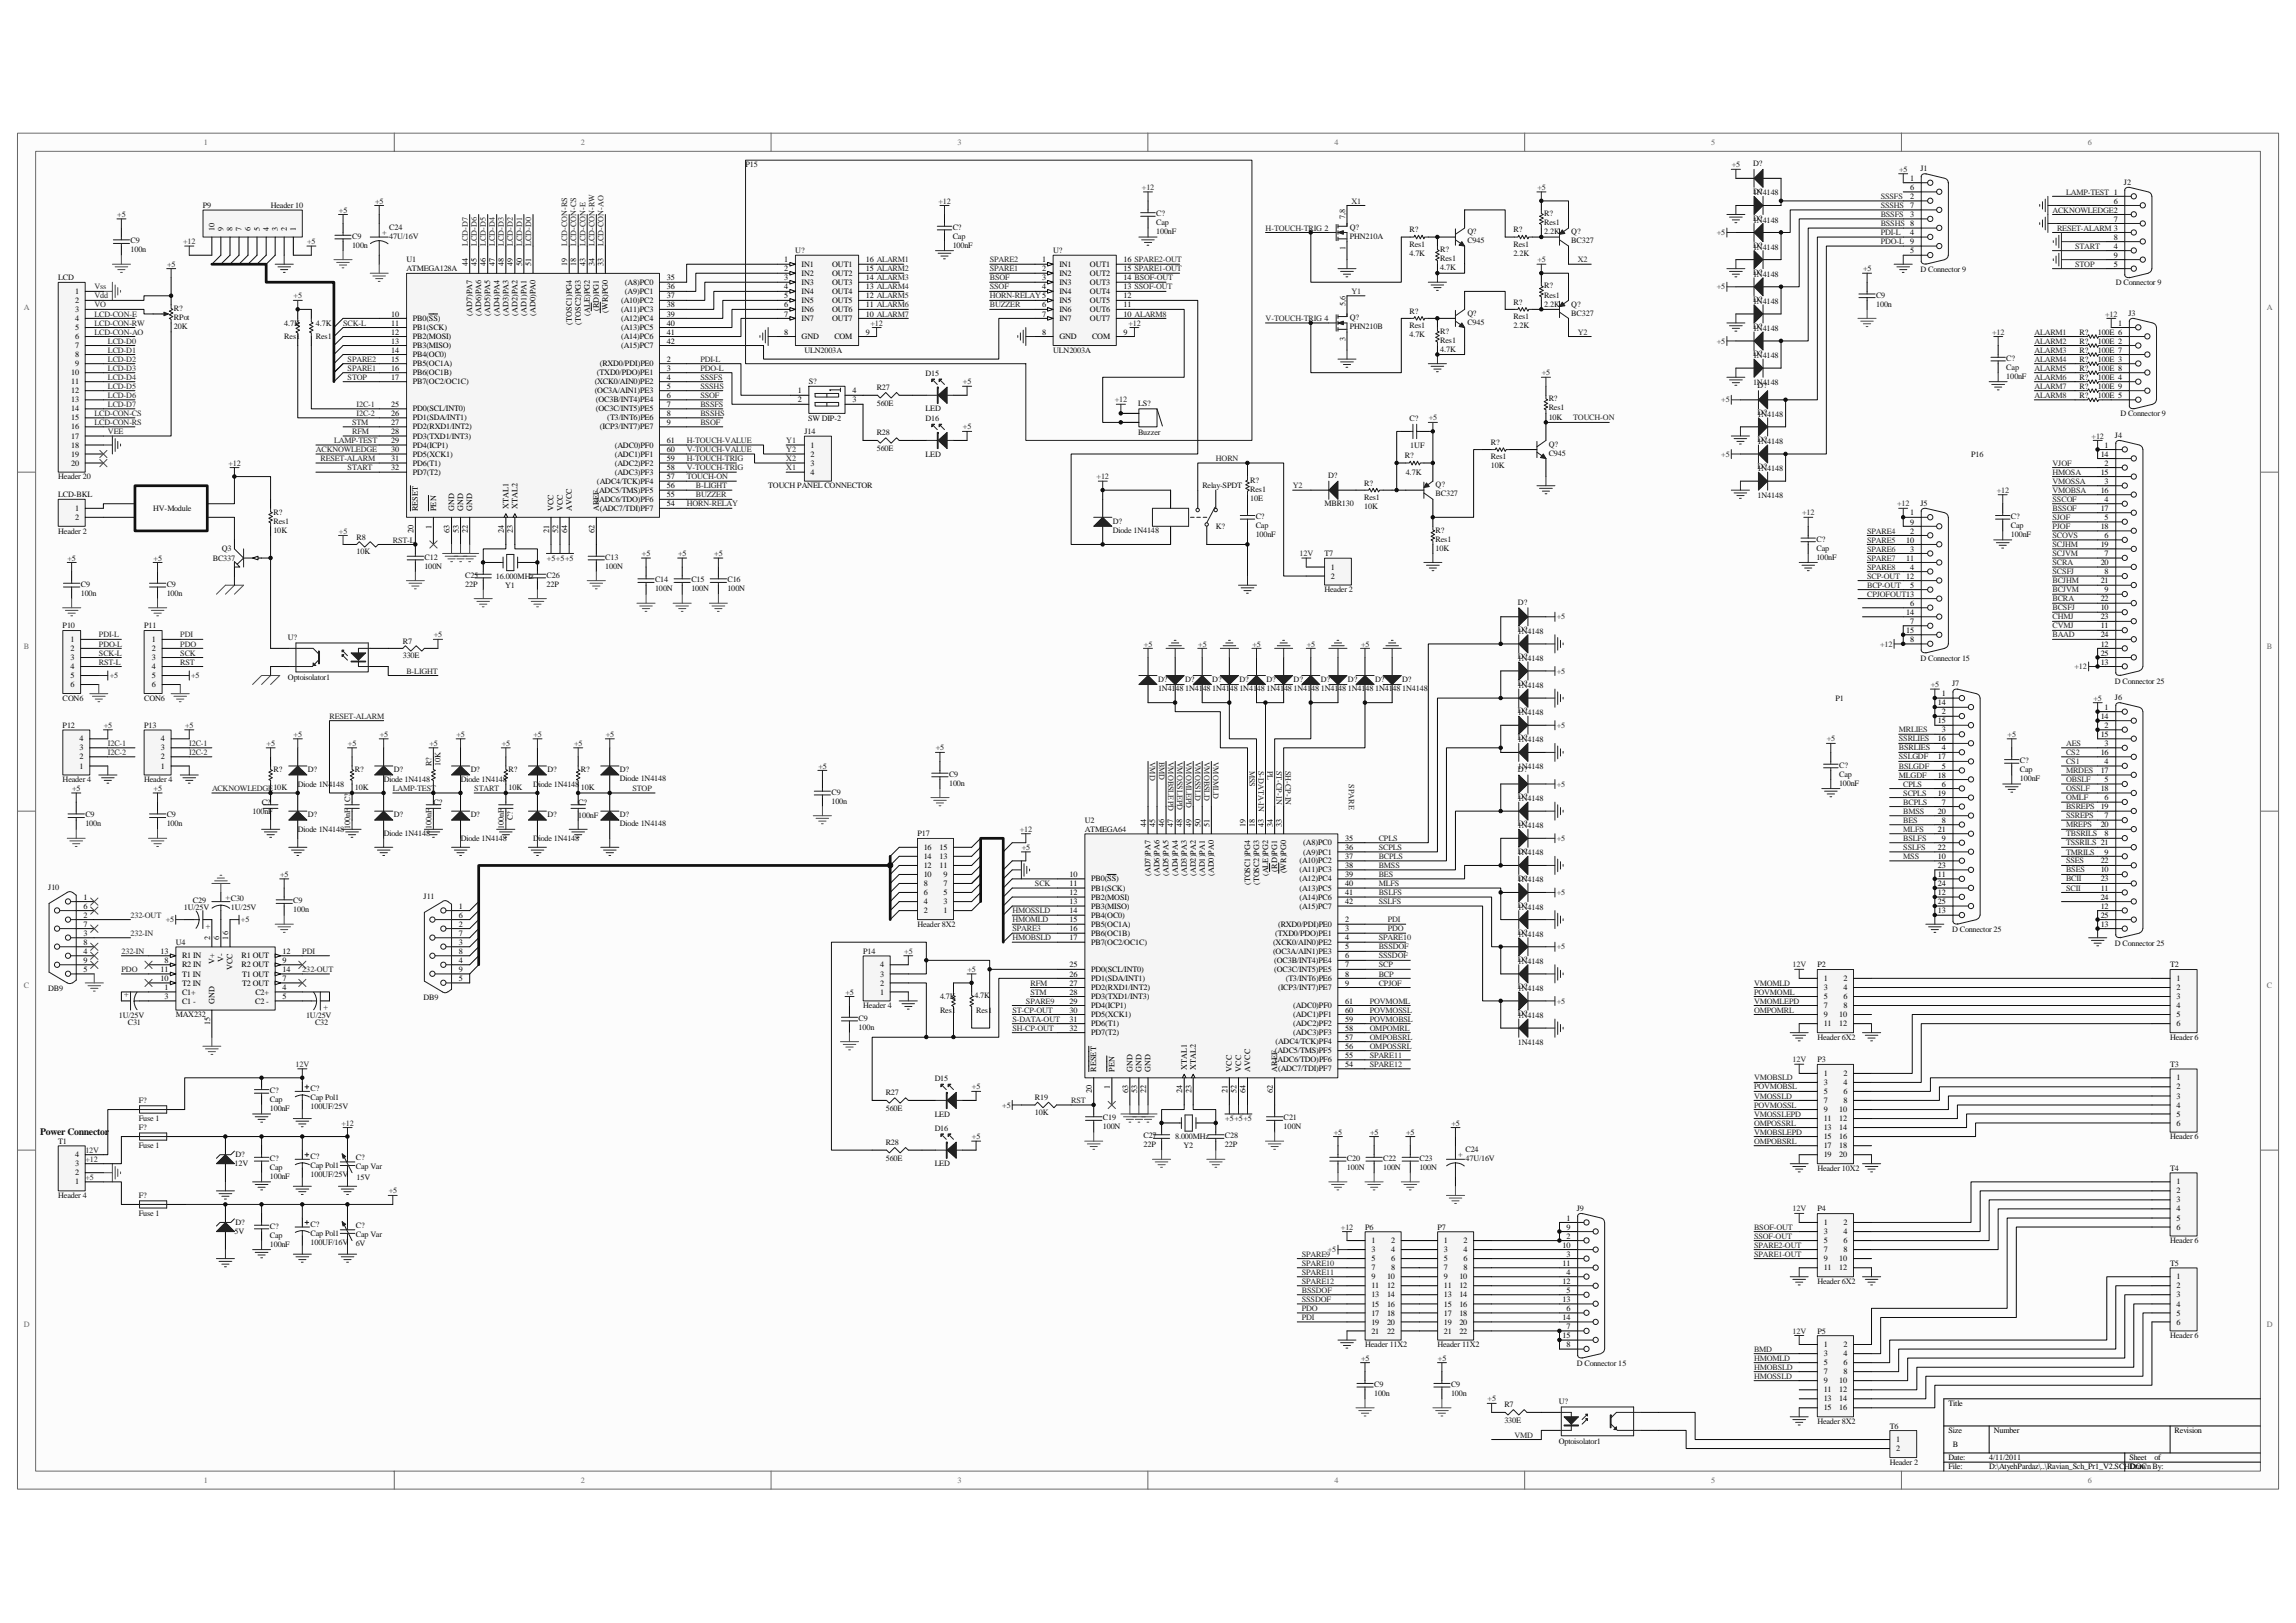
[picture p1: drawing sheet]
<svg xmlns="http://www.w3.org/2000/svg" width="297mm" height="210mm" viewBox="0 0 297 210" stroke-linecap="round" stroke-linejoin="round" font-family="sans-serif">
<defs><g id="words">
<text font-size="1.3" fill="#0e0e0e" x="5.2" y="146.8">Power Connector</text>
<g font-size="1.1" fill="#696969">
<text x="26.4" y="18.7">1</text>
<text x="75.1" y="18.7">2</text>
<text x="123.9" y="18.7">3</text>
<text x="172.6" y="18.7">4</text>
<text x="221.4" y="18.7">5</text>
<text x="270.1" y="18.7">6</text>
<text x="3.1" y="40.1">A</text>
<text x="293.3" y="40.1">A</text>
<text x="3.1" y="83.9">B</text>
<text x="293.3" y="83.9">B</text>
<text x="3.1" y="127.8">C</text>
<text x="293.3" y="127.8">C</text>
<text x="3.1" y="171.7">D</text>
<text x="293.3" y="171.7">D</text>
<text x="26.4" y="191.8">1</text>
<text x="75.1" y="191.8">2</text>
<text x="123.9" y="191.8">3</text>
<text x="172.6" y="191.8">4</text>
<text x="221.4" y="191.8">5</text>
<text x="270.1" y="191.8">6</text>
</g>
<g font-size="1.1" fill="#0e0e0e">
<text x="96.5" y="21.7">P15</text>
<text x="226.8" y="21.5">D?</text>
<text x="248.5" y="22.1">J1</text>
<text x="274.8" y="23.9">J2</text>
<text x="26.2" y="26.9">P9</text>
<text x="35" y="26.9">Header 10</text>
<text x="50.4" y="29.7">C24</text>
<text x="123.3" y="29.7">C?</text>
<text x="149.6" y="28">C?</text>
<text x="149.6" y="29.1">Cap</text>
<text x="174" y="28.3" transform="rotate(-90 174 28.3)">7,8</text>
<text x="174.6" y="29.7">Q?</text>
<text x="199.8" y="28">R?</text>
<text x="199.8" y="29.1">Res1</text>
<text x="226.8" y="25.3">1N4148</text>
<text x="226.8" y="25">D?</text>
<text x="226.8" y="28.8">1N4148</text>
<text x="226.8" y="28.6">D?</text>
<text x="16.9" y="31.5">C9</text>
<text x="16.9" y="32.6">100n</text>
<text x="45.5" y="30.9">C9</text>
<text x="45.5" y="32.1">100n</text>
<text x="49.4" y="30.4">+</text>
<text x="50.4" y="30.9">47U/16V</text>
<text x="52.6" y="33.9">U1</text>
<text x="52.6" y="35.1">ATMEGA128A</text>
<text x="102.9" y="32.8">U?</text>
<text x="123.3" y="32.1">100nF</text>
<text x="123.3" y="30.9">Cap</text>
<text x="136.2" y="32.8">U?</text>
<text x="149.6" y="30.3">100nF</text>
<text x="174.1" y="32.4" transform="rotate(-90 174.1 32.4)">1</text>
<text x="174.6" y="30.9">PHN210A</text>
<text x="182.3" y="33.1">4.7K</text>
<text x="182.3" y="30.1">R?</text>
<text x="182.3" y="31.9">Res1</text>
<text x="186.3" y="35">4.7K</text>
<text x="186.3" y="32.6">R?</text>
<text x="186.3" y="33.8">Res1</text>
<text x="189.8" y="30.3">Q?</text>
<text x="189.8" y="31.5">C945</text>
<text x="195.8" y="33.1">2.2K</text>
<text x="195.8" y="30.1">R?</text>
<text x="195.8" y="31.9">Res1</text>
<text x="199.8" y="30.3">2.2K</text>
<text x="203.3" y="30.3">Q?</text>
<text x="203.3" y="31.5">BC327</text>
<text x="226.8" y="32.3">1N4148</text>
<text x="226.8" y="32.1">D?</text>
<text x="226.8" y="35.8">1N4148</text>
<text x="226.8" y="35.6">D?</text>
<text x="248.5" y="35.2">D Connector 9</text>
<text x="7.5" y="36.3">LCD</text>
<text x="22.5" y="40.2">R?</text>
<text x="22.5" y="41.4">RPot</text>
<text x="174.1" y="39.6" transform="rotate(-90 174.1 39.6)">5,6</text>
<text x="174.6" y="41.4">Q?</text>
<text x="182.3" y="40.6">R?</text>
<text x="189.8" y="40.8">Q?</text>
<text x="189.8" y="42">C945</text>
<text x="195.8" y="39.4">R?</text>
<text x="195.8" y="41.3">Res1</text>
<text x="199.8" y="39.7">2.2K</text>
<text x="199.8" y="37.3">R?</text>
<text x="199.8" y="38.5">Res1</text>
<text x="203.3" y="39.7">Q?</text>
<text x="203.3" y="40.8">BC327</text>
<text x="226.8" y="39.3">1N4148</text>
<text x="226.8" y="39.1">D?</text>
<text x="242.7" y="38.5">C9</text>
<text x="242.7" y="39.7">100n</text>
<text x="273.7" y="36.9">D Connector 9</text>
<text x="275.4" y="40.8">J3</text>
<text x="22.5" y="42.6">20K</text>
<text x="36.8" y="42.1">4.7K</text>
<text x="36.8" y="43.9">Res1</text>
<text x="40.9" y="42.1">4.7K</text>
<text x="40.9" y="43.9">Res1</text>
<text x="104.1" y="45.6">ULN2003A</text>
<text x="136.2" y="45.6">ULN2003A</text>
<text x="174.1" y="44.1" transform="rotate(-90 174.1 44.1)">3</text>
<text x="174.6" y="42.6">PHN210B</text>
<text x="182.3" y="43.6">4.7K</text>
<text x="182.3" y="42.5">Res1</text>
<text x="186.3" y="45.5">4.7K</text>
<text x="186.3" y="43.2">R?</text>
<text x="186.3" y="44.3">Res1</text>
<text x="195.8" y="42.5">2.2K</text>
<text x="226.8" y="42.8">1N4148</text>
<text x="226.8" y="42.6">D?</text>
<text x="226.8" y="46.3">1N4148</text>
<text x="226.8" y="46.1">D?</text>
<text x="259.6" y="46.7">C?</text>
<text x="259.6" y="47.9">Cap</text>
<text x="269" y="43.3">R?</text>
<text x="269" y="44.4">R?</text>
<text x="269" y="45.6">R?</text>
<text x="269" y="46.8">R?</text>
<text x="269" y="48">R?</text>
<text x="271.4" y="43.3">100E 6</text>
<text x="271.4" y="44.4">100E 2</text>
<text x="271.4" y="45.6">100E 7</text>
<text x="271.4" y="46.8">100E 3</text>
<text x="271.4" y="48">100E 8</text>
<text x="104.6" y="49.7">S?</text>
<text x="113.4" y="50.4">R27</text>
<text x="113.4" y="52.5">560E</text>
<text x="119.7" y="48.7">D15</text>
<text x="119.7" y="53.2">LED</text>
<text x="147.2" y="52.5">LS?</text>
<text x="200.4" y="51.9">R?</text>
<text x="200.4" y="53.1">Res1</text>
<text x="226.8" y="49.8">1N4148</text>
<text x="227.4" y="50.2">D?</text>
<text x="227.4" y="53.9">1N4148</text>
<text x="227.4" y="53.7">D?</text>
<text x="259.6" y="49">100nF</text>
<text x="269" y="49.1">R?</text>
<text x="269" y="50.3">R?</text>
<text x="269" y="51.5">R?</text>
<text x="271.4" y="49.1">100E 4</text>
<text x="271.4" y="50.3">100E 9</text>
<text x="271.4" y="51.5">100E 5</text>
<text x="274.3" y="53.8">D Connector 9</text>
<text x="104.1" y="56.2">J14</text>
<text x="104.5" y="54.5">SW DIP-2</text>
<text x="113.4" y="56.3">R28</text>
<text x="113.4" y="58.4">560E</text>
<text x="119.7" y="54.5">D16</text>
<text x="119.7" y="59.1">LED</text>
<text x="147.2" y="56.3">Buzzer</text>
<text x="181.8" y="59.3">R?</text>
<text x="182.3" y="54.5">C?</text>
<text x="182.5" y="57.9">1UF</text>
<text x="192.9" y="57.6">R?</text>
<text x="192.9" y="59.4">Res1</text>
<text x="200.4" y="57.8">Q?</text>
<text x="200.4" y="59">C945</text>
<text x="200.4" y="54.3">10K</text>
<text x="227.4" y="57.4">1N4148</text>
<text x="227.4" y="57.2">D?</text>
<text x="255" y="59.1">P16</text>
<text x="273.6" y="56.6">J4</text>
<text x="7.5" y="64.3">LCD-BKL</text>
<text x="7.5" y="62">Header 20</text>
<text x="99.4" y="63.2">TOUCH PANEL CONNECTOR</text>
<text x="155.6" y="63.2">Relay-SPDT</text>
<text x="161.8" y="64.8">10E</text>
<text x="161.8" y="62.5">R?</text>
<text x="161.8" y="63.6">Res1</text>
<text x="171.3" y="65.5">MBR130</text>
<text x="171.8" y="61.9">D?</text>
<text x="176.5" y="65.9">10K</text>
<text x="176.5" y="62.8">R?</text>
<text x="176.5" y="64.7">Res1</text>
<text x="181.9" y="61.4">4.7K</text>
<text x="185.7" y="63.1">Q?</text>
<text x="185.7" y="64.2">BC327</text>
<text x="192.9" y="60.6">10K</text>
<text x="227.4" y="61">1N4148</text>
<text x="227.4" y="60.7">D?</text>
<text x="227.4" y="64.5">1N4148</text>
<text x="248.5" y="65.4">J5</text>
<text x="7.5" y="69">Header 2</text>
<text x="19.8" y="66.1">HV-Module</text>
<text x="28.7" y="71.2">Q3</text>
<text x="35.4" y="68.9">10K</text>
<text x="35.4" y="66.6">R?</text>
<text x="35.4" y="67.7">Res1</text>
<text x="46.1" y="69.8">R8</text>
<text x="46.1" y="71.7">10K</text>
<text x="144" y="67.7">D?</text>
<text x="144" y="68.9">Diode 1N4148</text>
<text x="157.3" y="68.4">K?</text>
<text x="162.5" y="69.5">100nF</text>
<text x="162.5" y="67.1">C?</text>
<text x="162.5" y="68.3">Cap</text>
<text x="171.3" y="71.9">T7</text>
<text x="185.7" y="71.2">10K</text>
<text x="185.7" y="68.9">R?</text>
<text x="185.7" y="70.1">Res1</text>
<text x="235" y="70.1">C?</text>
<text x="235" y="71.2">Cap</text>
<text x="260.2" y="69.5">100nF</text>
<text x="260.2" y="67.1">C?</text>
<text x="260.2" y="68.3">Cap</text>
<text x="10.5" y="75.9">C9</text>
<text x="10.5" y="77.1">100n</text>
<text x="21.6" y="75.9">C9</text>
<text x="21.6" y="77.1">100n</text>
<text x="27.5" y="72.6">BC337</text>
<text x="54.9" y="72.4">C12</text>
<text x="54.9" y="73.6">100N</text>
<text x="60.2" y="74.8">C25</text>
<text x="60.2" y="75.9">22P</text>
<text x="64.2" y="74.9">16.000MHz</text>
<text x="65.3" y="76">Y1</text>
<text x="70.7" y="74.8">C26</text>
<text x="70.7" y="75.9">22P</text>
<text x="78.3" y="72.4">C13</text>
<text x="78.3" y="73.6">100N</text>
<text x="84.7" y="75.3">C14</text>
<text x="84.7" y="76.5">100N</text>
<text x="89.4" y="75.3">C15</text>
<text x="89.4" y="76.5">100N</text>
<text x="94.1" y="75.3">C16</text>
<text x="94.1" y="76.5">100N</text>
<text x="171.3" y="76.6">Header 2</text>
<text x="235" y="72.4">100nF</text>
<text x="8.1" y="81.3">P10</text>
<text x="18.6" y="81.3">P11</text>
<text x="37.2" y="82.8">U?</text>
<text x="52.1" y="83.3">R7</text>
<text x="196.4" y="81.8">D?</text>
<text x="196.4" y="78.3">D?</text>
<text x="196.4" y="82">1N4148</text>
<text x="37.2" y="88">Optoisolator1</text>
<text x="52.1" y="85.2">330E</text>
<text x="149.8" y="88.2">D?</text>
<text x="149.8" y="89.4">1N4148</text>
<text x="153.3" y="88.2">D?</text>
<text x="153.3" y="89.4">1N4148</text>
<text x="156.8" y="88.2">D?</text>
<text x="156.8" y="89.4">1N4148</text>
<text x="160.4" y="88.2">D?</text>
<text x="160.4" y="89.4">1N4148</text>
<text x="163.8" y="88.2">D?</text>
<text x="163.8" y="89.4">1N4148</text>
<text x="167.4" y="88.2">D?</text>
<text x="167.4" y="89.4">1N4148</text>
<text x="170.9" y="88.2">D?</text>
<text x="170.9" y="89.4">1N4148</text>
<text x="174.4" y="88.2">D?</text>
<text x="174.4" y="89.4">1N4148</text>
<text x="177.9" y="88.2">D?</text>
<text x="177.9" y="89.4">1N4148</text>
<text x="181.4" y="88.2">D?</text>
<text x="181.4" y="89.4">1N4148</text>
<text x="196.4" y="85.3">D?</text>
<text x="196.4" y="89">1N4148</text>
<text x="196.4" y="85.5">1N4148</text>
<text x="196.4" y="88.8">D?</text>
<text x="248.5" y="85.5">D Connector 15</text>
<text x="252.6" y="88.8">J7</text>
<text x="273.6" y="88.4">D Connector 25</text>
<text x="8.1" y="94.2">P12</text>
<text x="8.1" y="90.7">CON6</text>
<text x="18.6" y="90.7">CON6</text>
<text x="18.6" y="94.2">P13</text>
<text x="196.4" y="92.5">1N4148</text>
<text x="196.4" y="92.3">D?</text>
<text x="196.4" y="95.8">D?</text>
<text x="237.5" y="90.7">P1</text>
<text x="273.6" y="90.6">J6</text>
<text x="8.1" y="101.2">Header 4</text>
<text x="18.6" y="101.2">Header 4</text>
<text x="35.4" y="99.9">R?</text>
<text x="38.5" y="101.8">Diode 1N4148</text>
<text x="39.8" y="99.9">D?</text>
<text x="45.9" y="99.9">R?</text>
<text x="49.7" y="101.2">Diode 1N4148</text>
<text x="50.9" y="99.9">D?</text>
<text x="55.8" y="99.1" transform="rotate(-90 55.8 99.1)">R?</text>
<text x="57" y="99.1" transform="rotate(-90 57 99.1)">10K</text>
<text x="59.6" y="101.2">Diode 1N4148</text>
<text x="60.9" y="99.9">D?</text>
<text x="65.8" y="99.9">R?</text>
<text x="69" y="101.8">Diode 1N4148</text>
<text x="70.8" y="99.9">D?</text>
<text x="75.2" y="99.9">R?</text>
<text x="80.2" y="99.9">D?</text>
<text x="80.2" y="101.1">Diode 1N4148</text>
<text x="122.8" y="100.5">C9</text>
<text x="122.8" y="101.7">100n</text>
<text x="196.4" y="99.9">D?</text>
<text x="196.4" y="96">1N4148</text>
<text x="196.4" y="99.5">1N4148</text>
<text x="237.9" y="101.7">100nF</text>
<text x="237.9" y="99.3">C?</text>
<text x="237.9" y="100.5">Cap</text>
<text x="261.3" y="101.1">100nF</text>
<text x="261.3" y="98.7">C?</text>
<text x="261.3" y="99.9">Cap</text>
<text x="11" y="105.7">C9</text>
<text x="11" y="106.9">100n</text>
<text x="21.6" y="105.7">C9</text>
<text x="21.6" y="106.9">100n</text>
<text x="32.7" y="105.3">100nF</text>
<text x="33.9" y="104.1">C?</text>
<text x="38.5" y="107.6">Diode 1N4148</text>
<text x="39.8" y="105.7">D?</text>
<text x="45.3" y="107.3" transform="rotate(-90 45.3 107.3)">100nF</text>
<text x="45.3" y="103.8" transform="rotate(-90 45.3 103.8)">C?</text>
<text x="45.9" y="102.2">10K</text>
<text x="50.9" y="105.7">D?</text>
<text x="55.8" y="107.3" transform="rotate(-90 55.8 107.3)">100nF</text>
<text x="56.1" y="104.1">C?</text>
<text x="60.9" y="105.7">D?</text>
<text x="65.2" y="107.3" transform="rotate(-90 65.2 107.3)">100nF</text>
<text x="65.8" y="102.2">10K</text>
<text x="66.4" y="106.1" transform="rotate(-90 66.4 106.1)">C?</text>
<text x="70.8" y="105.7">D?</text>
<text x="74.8" y="105.9">100nF</text>
<text x="74.8" y="104.1">C?</text>
<text x="75.2" y="102.2">10K</text>
<text x="80.2" y="105.7">D?</text>
<text x="80.2" y="106.9">Diode 1N4148</text>
<text x="107.6" y="102.8">C9</text>
<text x="107.6" y="104">100n</text>
<text x="140.3" y="106.4">U2</text>
<text x="140.3" y="107.6">ATMEGA64</text>
<text x="196.4" y="106.9">D?</text>
<text x="196.4" y="103.7">1N4148</text>
<text x="196.4" y="103.4">D?</text>
<text x="196.4" y="107.1">1N4148</text>
<text x="49.7" y="108.2">Diode 1N4148</text>
<text x="59.6" y="108.8">Diode 1N4148</text>
<text x="69" y="108.8">Diode 1N4148</text>
<text x="118.7" y="108.2">P17</text>
<text x="196.4" y="113.9">D?</text>
<text x="196.4" y="110.7">1N4148</text>
<text x="196.4" y="110.4">D?</text>
<text x="6.2" y="115.1">J10</text>
<text x="23.8" y="117.7">1U/25V</text>
<text x="25" y="116.9">C29</text>
<text x="29.2" y="116.4">+C30</text>
<text x="29.9" y="117.7">1U/25V</text>
<text x="37.9" y="116.9">C9</text>
<text x="37.9" y="118">100n</text>
<text x="54.8" y="116.3">J11</text>
<text x="118.7" y="119.9">Header 8X2</text>
<text x="196.4" y="117.5">D?</text>
<text x="196.4" y="117.7">1N4148</text>
<text x="196.4" y="114.2">1N4148</text>
<text x="22.7" y="122.2">U4</text>
<text x="27.2" y="120.2" transform="rotate(-90 27.2 120.2)">+</text>
<text x="111.7" y="123.4">P14</text>
<text x="196.4" y="120.9">D?</text>
<text x="196.4" y="124.7">1N4148</text>
<text x="196.4" y="121.2">1N4148</text>
<text x="196.4" y="124.5">D?</text>
<text x="235.1" y="125.2">P2</text>
<text x="252.6" y="120.6">D Connector 25</text>
<text x="273.6" y="122.4">D Connector 25</text>
<text x="280.8" y="125.2">T2</text>
<text x="6.2" y="128.2">DB9</text>
<text x="15.4" y="131.7">1U/25V</text>
<text x="16.6" y="128.9" transform="rotate(-90 16.6 128.9)">+</text>
<text x="22.7" y="131.6">MAX232</text>
<text x="39.6" y="131.7">1U/25V</text>
<text x="42.4" y="130.7" transform="rotate(-90 42.4 130.7)">+</text>
<text x="54.8" y="129.4">DB9</text>
<text x="111.7" y="130.4">Header 4</text>
<text x="121.6" y="129.3">4.7K</text>
<text x="121.6" y="131">Res1</text>
<text x="126.1" y="129.1">4.7K</text>
<text x="126.3" y="131">Res1</text>
<text x="196.4" y="128.2">1N4148</text>
<text x="196.4" y="128">D?</text>
<text x="196.4" y="131.7">1N4148</text>
<text x="196.4" y="131.5">D?</text>
<text x="16.5" y="132.7">C31</text>
<text x="40.8" y="132.7">C32</text>
<text x="111.1" y="132.1">C9</text>
<text x="111.1" y="133.2">100n</text>
<text x="196.4" y="135.2">1N4148</text>
<text x="235.1" y="134.5">Header 6X2</text>
<text x="235.1" y="137.5">P3</text>
<text x="280.8" y="134.5">Header 6</text>
<text x="17.9" y="142.7">F?</text>
<text x="34.9" y="143.8">100nF</text>
<text x="34.9" y="141.4">C?</text>
<text x="34.9" y="142.6">Cap</text>
<text x="40.2" y="143.5">100UF/25V</text>
<text x="40.2" y="141.2">C?</text>
<text x="40.2" y="142.4">Cap Pol1</text>
<text x="114.6" y="141.6">R27</text>
<text x="114.6" y="143.8">560E</text>
<text x="120.9" y="139.9">D15</text>
<text x="133.9" y="142.4">R19</text>
<text x="280.8" y="138">T3</text>
<text x="7.5" y="148">T1</text>
<text x="17.9" y="145.1">Fuse 1</text>
<text x="17.9" y="146.2">F?</text>
<text x="17.9" y="148.6">Fuse 1</text>
<text x="30.5" y="149.7">D?</text>
<text x="40.2" y="150">C?</text>
<text x="114.6" y="148.1">R28</text>
<text x="120.9" y="144.5">LED</text>
<text x="120.9" y="146.3">D16</text>
<text x="133.9" y="144.2">10K</text>
<text x="142.7" y="144.9">C19</text>
<text x="142.7" y="146.1">100N</text>
<text x="148" y="147.3">C27</text>
<text x="148" y="148.4">22P</text>
<text x="152" y="147.4">8.000MHz</text>
<text x="153.1" y="148.6">Y2</text>
<text x="158.5" y="147.3">C28</text>
<text x="158.5" y="148.4">22P</text>
<text x="166.1" y="144.9">C21</text>
<text x="166.1" y="146.1">100N</text>
<text x="188.7" y="149.7">+</text>
<text x="189.6" y="149">C24</text>
<text x="280.8" y="147.4">Header 6</text>
<text x="7.5" y="155">Header 4</text>
<text x="17.9" y="155">F?</text>
<text x="30.3" y="150.9">12V</text>
<text x="34.9" y="152.5">100nF</text>
<text x="34.9" y="150.2">C?</text>
<text x="34.9" y="151.4">Cap</text>
<text x="40.2" y="152.3">100UF/25V</text>
<text x="40.2" y="151.1">Cap Pol1</text>
<text x="46" y="150.1">C?</text>
<text x="46" y="151.3">Cap Var</text>
<text x="46.1" y="152.7">15V</text>
<text x="114.6" y="150.2">560E</text>
<text x="120.9" y="150.9">LED</text>
<text x="174.3" y="150.2">C20</text>
<text x="174.3" y="151.4">100N</text>
<text x="179" y="150.2">C22</text>
<text x="179" y="151.4">100N</text>
<text x="183.6" y="150.2">C23</text>
<text x="183.6" y="151.4">100N</text>
<text x="189.6" y="150.2">47U/16V</text>
<text x="235.1" y="151.5">Header 10X2</text>
<text x="280.8" y="151.5">T4</text>
<text x="17.9" y="157.3">Fuse 1</text>
<text x="30.3" y="159.7">5V</text>
<text x="30.5" y="158.5">D?</text>
<text x="34.9" y="161.3">100nF</text>
<text x="34.9" y="159">C?</text>
<text x="34.9" y="160.1">Cap</text>
<text x="40.2" y="161.1">100UF/16V</text>
<text x="40.2" y="158.7">C?</text>
<text x="40.2" y="159.9">Cap Pol1</text>
<text x="46" y="161.2">6V</text>
<text x="46" y="158.9">C?</text>
<text x="46" y="160">Cap Var</text>
<text x="176.6" y="159.1">P6</text>
<text x="186" y="159.1">P7</text>
<text x="204" y="156.6">J9</text>
<text x="235.1" y="156.7">P4</text>
<text x="280.8" y="160.8">Header 6</text>
<text x="235.1" y="166.1">Header 6X2</text>
<text x="280.8" y="163.8">T5</text>
<text x="235.1" y="172.5">P5</text>
<text x="280.8" y="173.1">Header 6</text>
<text x="176.6" y="174.3">Header 11X2</text>
<text x="177.8" y="179.4">C9</text>
<text x="186" y="174.3">Header 11X2</text>
<text x="187.7" y="179.4">C9</text>
<text x="204" y="176.7">D Connector 15</text>
<text x="177.8" y="180.6">100n</text>
<text x="187.7" y="180.6">100n</text>
<text x="194.6" y="182">R7</text>
<text x="194.6" y="184.1">330E</text>
<text x="201.7" y="181.7">U?</text>
<text x="235.1" y="184.2">Header 8X2</text>
<text x="244.5" y="184.8">T6</text>
<text x="201.7" y="186.8">Optoisolator1</text>
<text x="244.5" y="189.5">Header 2</text>
</g>
<g font-size="1.1" fill="#262626">
<text x="224" y="21.7">+5</text>
<text x="245.7" y="22.2">+5</text>
<text x="121.4" y="26.3">+12</text>
<text x="147.7" y="24.6">+12</text>
<text x="163.7" y="29.8">H-TOUCH-TRIG 2</text>
<text x="174.9" y="26.3">X1</text>
<text x="198.9" y="24.6">+5</text>
<text x="243.3" y="25.7">SSSFS</text>
<text x="243.3" y="26.9">SSSHS</text>
<text x="243.3" y="29.3">BSSHS 8</text>
<text x="243.3" y="28.1">BSSFS</text>
<text x="265.5" y="27.5">ACKNOWLEDGE2</text>
<text x="266.1" y="29.8">RESET-ALARM 3</text>
<text x="267.3" y="25.2">LAMP-TEST 1</text>
<text x="23.7" y="31.6">+12</text>
<text x="39.7" y="31.6">+5</text>
<text x="60.5" y="31.9" transform="rotate(-90 60.5 31.9)">LCD-D7</text>
<text x="61.7" y="31.9" transform="rotate(-90 61.7 31.9)">LCD-D6</text>
<text x="62.9" y="31.9" transform="rotate(-90 62.9 31.9)">LCD-D5</text>
<text x="64" y="31.9" transform="rotate(-90 64 31.9)">LCD-D4</text>
<text x="65.2" y="31.9" transform="rotate(-90 65.2 31.9)">LCD-D3</text>
<text x="66.4" y="31.9" transform="rotate(-90 66.4 31.9)">LCD-D2</text>
<text x="67.5" y="31.9" transform="rotate(-90 67.5 31.9)">LCD-D1</text>
<text x="68.7" y="31.9" transform="rotate(-90 68.7 31.9)">LCD-D0</text>
<text x="73.4" y="31.9" transform="rotate(-90 73.4 31.9)">LCD-CON-RS</text>
<text x="74.5" y="31.9" transform="rotate(-90 74.5 31.9)">LCD-CON-CS</text>
<text x="75.7" y="31.9" transform="rotate(-90 75.7 31.9)">LCD-CON-E</text>
<text x="76.9" y="31.9" transform="rotate(-90 76.9 31.9)">LCD-CON-RW</text>
<text x="78.1" y="31.9" transform="rotate(-90 78.1 31.9)">LCD-CON-AO</text>
<text x="128.1" y="35.1">SPARE1</text>
<text x="128.1" y="33.9">SPARE2</text>
<text x="198.9" y="33.9">+5</text>
<text x="204.1" y="33.9">X2</text>
<text x="222.1" y="30.4">+5</text>
<text x="243.3" y="30.4">PDI-L</text>
<text x="243.3" y="31.6">PDO-L</text>
<text x="268.5" y="34.5">STOP</text>
<text x="268.5" y="32.2">START</text>
<text x="12.2" y="37.4">Vss</text>
<text x="12.2" y="38.6">Vdd</text>
<text x="12.2" y="39.8">VO</text>
<text x="12.2" y="41">LCD-CON-E</text>
<text x="38" y="38.6">+5</text>
<text x="128.1" y="38.6">HORN-RELAY5</text>
<text x="128.1" y="39.8">BUZZER</text>
<text x="128.1" y="37.4">SSOF</text>
<text x="128.1" y="36.3">BSOF</text>
<text x="163.7" y="41.5">V-TOUCH-TRIG 4</text>
<text x="174.9" y="38">Y1</text>
<text x="222.1" y="37.4">+5</text>
<text x="272.3" y="41">+12</text>
<text x="12.2" y="43.3">LCD-CON-AO</text>
<text x="12.2" y="42.1">LCD-CON-RW</text>
<text x="14" y="44.4">LCD-D0</text>
<text x="14" y="45.6">LCD-D1</text>
<text x="14" y="46.8">LCD-D2</text>
<text x="14" y="48">LCD-D3</text>
<text x="44.4" y="42.1">SCK-L</text>
<text x="45" y="48">SPARE1</text>
<text x="45" y="46.8">SPARE2</text>
<text x="90.6" y="46.8">PDI-L</text>
<text x="90.6" y="48">PDO-L</text>
<text x="112.6" y="42.1">+12</text>
<text x="146" y="42.1">+12</text>
<text x="204.1" y="43.3">Y2</text>
<text x="222.1" y="44.4">+5</text>
<text x="257.7" y="43.3">+12</text>
<text x="263.2" y="43.3">ALARM1</text>
<text x="263.2" y="44.4">ALARM2</text>
<text x="263.2" y="45.6">ALARM3</text>
<text x="263.2" y="46.8">ALARM4</text>
<text x="263.2" y="48">ALARM5</text>
<text x="12.2" y="53.8">LCD-CON-CS</text>
<text x="14" y="49.1">LCD-D4</text>
<text x="14" y="50.3">LCD-D5</text>
<text x="14" y="51.5">LCD-D6</text>
<text x="14" y="52.6">LCD-D7</text>
<text x="45" y="49.1">STOP</text>
<text x="46.1" y="52.6">I2C-1</text>
<text x="46.1" y="53.8">I2C-2</text>
<text x="90.6" y="49.1">SSSFS</text>
<text x="90.6" y="50.3">SSSHS</text>
<text x="90.6" y="51.5">SSOF</text>
<text x="90.6" y="53.8">BSSHS</text>
<text x="90.6" y="52.6">BSSFS</text>
<text x="144.2" y="52.1">+12</text>
<text x="199.5" y="48.6">+5</text>
<text x="222.7" y="52.1">+5</text>
<text x="263.2" y="49.1">ALARM6</text>
<text x="263.2" y="50.3">ALARM7</text>
<text x="263.2" y="51.5">ALARM8</text>
<text x="12.2" y="55">LCD-CON-RS</text>
<text x="14" y="56.2">VEE</text>
<text x="40.9" y="58.5">ACKNOWLEDGE</text>
<text x="41.5" y="59.7">RESET-ALARM</text>
<text x="43.2" y="57.3">LAMP-TEST</text>
<text x="45.5" y="55">STM</text>
<text x="45.5" y="56.2">RFM</text>
<text x="88.9" y="59.7">H-TOUCH-TRIG</text>
<text x="88.9" y="57.3">H-TOUCH-VALUE</text>
<text x="88.9" y="58.5">V-TOUCH-VALUE</text>
<text x="90.6" y="55">BSOF</text>
<text x="101.7" y="57.3">Y1</text>
<text x="101.7" y="58.5">Y2</text>
<text x="101.7" y="59.7">X2</text>
<text x="157.3" y="59.7">HORN</text>
<text x="184.8" y="54.4">+5</text>
<text x="203.5" y="54.4">TOUCH-ON</text>
<text x="222.7" y="59.1">+5</text>
<text x="270.6" y="56.7">+12</text>
<text x="45" y="60.8">START</text>
<text x="88.9" y="60.8">V-TOUCH-TRIG</text>
<text x="88.9" y="65.5">HORN-RELAY</text>
<text x="88.9" y="62">TOUCH-ON</text>
<text x="90" y="64.3">BUZZER</text>
<text x="90" y="63.2">B-LIGHT</text>
<text x="101.7" y="60.8">X1</text>
<text x="141.9" y="62">+12</text>
<text x="167.3" y="63.2">Y2</text>
<text x="245.4" y="65.5">+12</text>
<text x="258.3" y="63.8">+12</text>
<text x="265.5" y="63.8">VMOBSA</text>
<text x="265.5" y="62.6">VMOSSA</text>
<text x="265.5" y="61.4">HMOSA</text>
<text x="265.5" y="60.2">VJOF</text>
<text x="265.5" y="64.9">SSCOF</text>
<text x="50.8" y="70.2">RST-L</text>
<text x="168.1" y="71.9">12V</text>
<text x="233.1" y="66.7">+12</text>
<text x="241.6" y="71.4">SPARE6</text>
<text x="241.6" y="69">SPARE4</text>
<text x="241.6" y="70.2">SPARE5</text>
<text x="265.5" y="66.1">BSSOF</text>
<text x="265.5" y="70.8">SCJHM</text>
<text x="265.5" y="71.9">SCJVM</text>
<text x="265.5" y="68.4">PJOF</text>
<text x="265.5" y="67.3">SJOF</text>
<text x="265.5" y="69.6">SCOVS</text>
<text x="241.6" y="77.2">CPJOFOUT13</text>
<text x="241.6" y="74.9">SCP-OUT</text>
<text x="241.6" y="76">BCP-OUT</text>
<text x="241.6" y="72.5">SPARE7</text>
<text x="241.6" y="73.7">SPARE8</text>
<text x="265.5" y="73.1">SCRA</text>
<text x="265.5" y="74.3">SCSFJ</text>
<text x="265.5" y="75.5">BCJHM</text>
<text x="265.5" y="76.6">BCJVM</text>
<text x="265.5" y="77.8">BCRA</text>
<text x="12.8" y="82.5">PDI-L</text>
<text x="12.8" y="83.7">PDO-L</text>
<text x="23.3" y="82.5">PDI</text>
<text x="23.3" y="83.7">PDO</text>
<text x="56.1" y="82.5">+5</text>
<text x="148" y="83.7">+5</text>
<text x="155" y="83.7">+5</text>
<text x="162" y="83.7">+5</text>
<text x="169.1" y="83.7">+5</text>
<text x="176.1" y="83.7">+5</text>
<text x="201.4" y="80.1">+5</text>
<text x="243.2" y="83.7">+12</text>
<text x="265.5" y="81.3">CVMJ</text>
<text x="265.5" y="79">BCSFJ</text>
<text x="265.5" y="80.1">CHMJ</text>
<text x="265.5" y="82.5">BAAD</text>
<text x="12.8" y="84.8">SCK-L</text>
<text x="12.8" y="86">RST-L</text>
<text x="23.3" y="84.8">SCK</text>
<text x="23.3" y="86">RST</text>
<text x="52.6" y="87.1">B-LIGHT</text>
<text x="201.4" y="87.1">+5</text>
<text x="249.8" y="88.9">+5</text>
<text x="268.4" y="86.6">+12</text>
<text x="13.4" y="94.2">+5</text>
<text x="24" y="94.2">+5</text>
<text x="38" y="95.3">+5</text>
<text x="42.6" y="93">RESET-ALARM</text>
<text x="49.1" y="95.3">+5</text>
<text x="59.1" y="95.3">+5</text>
<text x="69" y="95.3">+5</text>
<text x="78.4" y="95.3">+5</text>
<text x="201.4" y="94.2">+5</text>
<text x="236.3" y="95.9">+5</text>
<text x="245.7" y="94.8">MRLIES</text>
<text x="245.7" y="95.9">SSRLIES</text>
<text x="259.7" y="95.3">+5</text>
<text x="270.8" y="90.7">+5</text>
<text x="14" y="96.5">I2C-1</text>
<text x="14" y="97.7">I2C-2</text>
<text x="24.5" y="96.5">I2C-1</text>
<text x="24.5" y="97.7">I2C-2</text>
<text x="34.5" y="96.5">+5</text>
<text x="45" y="96.5">+5</text>
<text x="55.6" y="96.5">+5</text>
<text x="64.9" y="96.5">+5</text>
<text x="74.3" y="96.5">+5</text>
<text x="148.8" y="98.5" transform="rotate(90 148.8 98.5)">VMD</text>
<text x="150" y="98.5" transform="rotate(90 150 98.5)">BMD</text>
<text x="151.1" y="98.5" transform="rotate(90 151.1 98.5)">VMOBSLEPD</text>
<text x="152.3" y="98.5" transform="rotate(90 152.3 98.5)">VMOSSLEPD</text>
<text x="153.5" y="98.5" transform="rotate(90 153.5 98.5)">VMOMLEPD</text>
<text x="154.6" y="98.5" transform="rotate(90 154.6 98.5)">VMOSSLD</text>
<text x="155.8" y="98.5" transform="rotate(90 155.8 98.5)">VMOBSLD</text>
<text x="157" y="98.5" transform="rotate(90 157 98.5)">VMOMLD</text>
<text x="161.6" y="99.7" transform="rotate(90 161.6 99.7)">MSS</text>
<text x="162.8" y="99.7" transform="rotate(90 162.8 99.7)">S-DATA-IN</text>
<text x="164" y="99.7" transform="rotate(90 164 99.7)">PL</text>
<text x="165.2" y="99.7" transform="rotate(90 165.2 99.7)">ST-CP-IN</text>
<text x="166.3" y="99.7" transform="rotate(90 166.3 99.7)">SH-CP-IN</text>
<text x="174.5" y="101.5" transform="rotate(90 174.5 101.5)">SPARE</text>
<text x="201.4" y="101.8">+5</text>
<text x="245.7" y="97.1">BSRLIES</text>
<text x="245.7" y="98.3">SSLGDF</text>
<text x="245.7" y="99.4">BSLGDF</text>
<text x="245.7" y="100.6">MLGDF</text>
<text x="246.2" y="101.8">CPLS</text>
<text x="267.3" y="101.2">OBSLF</text>
<text x="267.3" y="100">MRDES</text>
<text x="267.3" y="97.7">CS2</text>
<text x="267.3" y="98.8">CS1</text>
<text x="267.3" y="96.5">AES</text>
<text x="27.4" y="102.4">ACKNOWLEDGE10K</text>
<text x="50.8" y="102.4">LAMP-TEST</text>
<text x="61.4" y="102.4">START</text>
<text x="81.8" y="102.4">STOP</text>
<text x="131.9" y="107.6">+12</text>
<text x="246.2" y="105.3">BMSS</text>
<text x="246.2" y="106.4">BES</text>
<text x="246.2" y="102.9">SCPLS</text>
<text x="246.2" y="104.1">BCPLS</text>
<text x="246.2" y="107.6">MLFS</text>
<text x="267.3" y="104.7">BSREPS</text>
<text x="267.3" y="103.5">OMLF</text>
<text x="267.3" y="102.4">OSSLF</text>
<text x="267.3" y="107">MREPS</text>
<text x="267.3" y="105.9">SSREPS</text>
<text x="178.4" y="108.8">CPLS</text>
<text x="178.4" y="112.3">BMSS</text>
<text x="178.4" y="113.5">BES</text>
<text x="178.4" y="110">SCPLS</text>
<text x="178.4" y="111.1">BCPLS</text>
<text x="201.4" y="108.8">+5</text>
<text x="246.2" y="110">SSLFS</text>
<text x="246.2" y="108.8">BSLFS</text>
<text x="246.2" y="111.1">MSS</text>
<text x="267.3" y="110.6">TMRILS</text>
<text x="267.3" y="109.4">TSSRILS 21</text>
<text x="267.3" y="108.2">TBSRILS</text>
<text x="267.3" y="111.7">SSES</text>
<text x="267.3" y="112.9">BSES</text>
<text x="16.9" y="118.7">232-OUT</text>
<text x="131" y="118.2">HMOSSLD</text>
<text x="131" y="119.3">HMOMLD</text>
<text x="133.9" y="114.6">SCK</text>
<text x="178.4" y="114.6">MLFS</text>
<text x="178.4" y="117">SSLFS</text>
<text x="178.4" y="115.8">BSLFS</text>
<text x="179.5" y="119.3">PDI</text>
<text x="201.4" y="115.8">+5</text>
<text x="267.3" y="114">BCII</text>
<text x="267.3" y="115.2">SCII</text>
<text x="15.7" y="123.4">232-IN</text>
<text x="15.7" y="125.8">PDO</text>
<text x="16.9" y="121.1">232-IN</text>
<text x="39.1" y="123.4">PDI</text>
<text x="39.1" y="125.8">232-OUT</text>
<text x="117" y="123.4">+5</text>
<text x="125.2" y="125.8">+5</text>
<text x="131" y="120.5">SPARE3</text>
<text x="131" y="121.7">HMOBSLD</text>
<text x="178.4" y="124">SSSDOF</text>
<text x="178.4" y="122.8">BSSDOF</text>
<text x="178.4" y="125.2">SCP</text>
<text x="178.4" y="121.7">SPARE10</text>
<text x="179.5" y="120.5">PDO</text>
<text x="201.4" y="122.8">+5</text>
<text x="231.9" y="125.2">12V</text>
<text x="131" y="131">ST-CP-OUT</text>
<text x="132.7" y="129.8">SPARE9</text>
<text x="133.3" y="127.5">RFM</text>
<text x="133.3" y="128.7">STM</text>
<text x="177.2" y="129.8">POVMOML</text>
<text x="177.2" y="131">POVMOSSL</text>
<text x="178.4" y="127.5">CPJOF</text>
<text x="178.4" y="126.3">BCP</text>
<text x="201.4" y="129.8">+5</text>
<text x="226.9" y="127.5">VMOMLD</text>
<text x="226.9" y="129.8">VMOMLEPD</text>
<text x="226.9" y="128.7">POVMOML</text>
<text x="226.9" y="131">OMPOMRL</text>
<text x="131" y="133.3">SH-CP-OUT</text>
<text x="131" y="132.2">S-DATA-OUT</text>
<text x="177.2" y="132.2">POVMOBSL</text>
<text x="177.2" y="135.7">OMPOSSRL</text>
<text x="177.2" y="133.4">OMPOMRL</text>
<text x="177.2" y="134.5">OMPOBSRL</text>
<text x="177.2" y="136.9">SPARE11</text>
<text x="231.9" y="137.5">12V</text>
<text x="38.2" y="138">12V</text>
<text x="138.6" y="142.7">RST</text>
<text x="177.2" y="138">SPARE12</text>
<text x="226.9" y="142.1">VMOSSLD</text>
<text x="226.9" y="139.8">VMOBSLD</text>
<text x="226.9" y="143.3">POVMOSSL</text>
<text x="226.9" y="140.9">POVMOBSL</text>
<text x="11" y="149.1">12V</text>
<text x="44.2" y="145.6">+12</text>
<text x="226.9" y="144.5">VMOSSLEPD</text>
<text x="226.9" y="146.8">VMOBSLEPD</text>
<text x="226.9" y="145.6">OMPOSSRL</text>
<text x="226.9" y="148">OMPOBSRL</text>
<text x="11" y="150.3">+12</text>
<text x="11" y="152.7">+5</text>
<text x="50.3" y="154.4">+5</text>
<text x="173.5" y="159.1">+12</text>
<text x="226.9" y="160.3">SSOF-OUT</text>
<text x="226.9" y="159.1">BSOF-OUT</text>
<text x="226.9" y="161.4">SPARE2-OUT</text>
<text x="231.9" y="156.7">12V</text>
<text x="168.4" y="162.6">SPARE9</text>
<text x="168.4" y="163.8">SPARE10</text>
<text x="168.4" y="164.9">SPARE11</text>
<text x="168.4" y="166.1">SPARE12</text>
<text x="168.4" y="167.3">BSSDOF</text>
<text x="171.8" y="162">+5</text>
<text x="226.9" y="162.6">SPARE1-OUT</text>
<text x="168.4" y="168.4">SSSDOF</text>
<text x="168.4" y="169.6">PDO</text>
<text x="168.4" y="170.8">PDI</text>
<text x="231.9" y="172.5">12V</text>
<text x="226.9" y="174.9">BMD</text>
<text x="226.9" y="178.4">HMOSSLD</text>
<text x="226.9" y="176">HMOMLD</text>
<text x="226.9" y="177.2">HMOBSLD</text>
<text x="192.4" y="181.3">+5</text>
<text x="195.9" y="186">VMD</text>
</g>
<g font-size="1.1">
<text x="247.1" y="23.4">1</text>
<text x="27.7" y="29.9" transform="rotate(-90 27.7 29.9)">10</text>
<text x="28.9" y="29.9" transform="rotate(-90 28.9 29.9)">9</text>
<text x="30.1" y="29.9" transform="rotate(-90 30.1 29.9)">8</text>
<text x="31.3" y="29.9" transform="rotate(-90 31.3 29.9)">7</text>
<text x="32.4" y="29.9" transform="rotate(-90 32.4 29.9)">6</text>
<text x="33.6" y="29.9" transform="rotate(-90 33.6 29.9)">5</text>
<text x="34.8" y="29.9" transform="rotate(-90 34.8 29.9)">4</text>
<text x="35.9" y="29.9" transform="rotate(-90 35.9 29.9)">3</text>
<text x="37.1" y="29.9" transform="rotate(-90 37.1 29.9)">2</text>
<text x="38.3" y="29.9" transform="rotate(-90 38.3 29.9)">1</text>
<text x="247.1" y="25.7">2</text>
<text x="247.1" y="28.1">3</text>
<text x="247.1" y="24.6">6</text>
<text x="247.1" y="26.9">7</text>
<text x="273.5" y="26.3">6</text>
<text x="273.5" y="28.7">7</text>
<text x="60.5" y="34.4" transform="rotate(-90 60.5 34.4)">44</text>
<text x="61.7" y="34.4" transform="rotate(-90 61.7 34.4)">45</text>
<text x="62.9" y="34.4" transform="rotate(-90 62.9 34.4)">46</text>
<text x="64" y="34.4" transform="rotate(-90 64 34.4)">47</text>
<text x="65.2" y="34.4" transform="rotate(-90 65.2 34.4)">48</text>
<text x="66.4" y="34.4" transform="rotate(-90 66.4 34.4)">49</text>
<text x="67.5" y="34.4" transform="rotate(-90 67.5 34.4)">50</text>
<text x="68.7" y="34.4" transform="rotate(-90 68.7 34.4)">51</text>
<text x="73.4" y="34.4" transform="rotate(-90 73.4 34.4)">19</text>
<text x="74.5" y="34.4" transform="rotate(-90 74.5 34.4)">18</text>
<text x="75.7" y="34.4" transform="rotate(-90 75.7 34.4)">43</text>
<text x="76.9" y="34.4" transform="rotate(-90 76.9 34.4)">34</text>
<text x="78.1" y="34.4" transform="rotate(-90 78.1 34.4)">33</text>
<text x="101.4" y="33.9">1</text>
<text x="101.4" y="35.1">2</text>
<text x="103.7" y="34.5">IN1</text>
<text x="103.7" y="35.7">IN2</text>
<text x="107.7" y="34.5">OUT1</text>
<text x="107.7" y="35.7">OUT2</text>
<text x="112" y="33.9">16 ALARM1</text>
<text x="112" y="35.1">15 ALARM2</text>
<text x="134.8" y="33.9">1</text>
<text x="134.8" y="35.1">2</text>
<text x="137.1" y="34.5">IN1</text>
<text x="137.1" y="35.7">IN2</text>
<text x="141" y="34.5">OUT1</text>
<text x="141" y="35.7">OUT2</text>
<text x="145.4" y="33.9">16 SPARE2-OUT</text>
<text x="145.4" y="35.1">15 SPARE1-OUT</text>
<text x="247.1" y="30.4">4</text>
<text x="247.1" y="32.8">5</text>
<text x="247.1" y="31.6">9</text>
<text x="273.5" y="32.2">4</text>
<text x="273.5" y="34.5">5</text>
<text x="273.5" y="31">8</text>
<text x="273.5" y="33.3">9</text>
<text x="9.7" y="38">1</text>
<text x="9.7" y="39.2">2</text>
<text x="9.7" y="40.4">3</text>
<text x="9.7" y="41.5">4</text>
<text x="50.6" y="41">10</text>
<text x="53.4" y="41.5">PB0(SS)</text>
<text x="61.1" y="40.8" transform="rotate(-90 61.1 40.8)">(AD7)PA7</text>
<text x="62.3" y="40.8" transform="rotate(-90 62.3 40.8)">(AD6)PA6</text>
<text x="63.4" y="40.8" transform="rotate(-90 63.4 40.8)">(AD5)PA5</text>
<text x="64.6" y="40.8" transform="rotate(-90 64.6 40.8)">(AD4)PA4</text>
<text x="65.8" y="40.8" transform="rotate(-90 65.8 40.8)">(AD3)PA3</text>
<text x="66.9" y="40.8" transform="rotate(-90 66.9 40.8)">(AD2)PA2</text>
<text x="68.1" y="40.8" transform="rotate(-90 68.1 40.8)">(AD1)PA1</text>
<text x="69.3" y="40.8" transform="rotate(-90 69.3 40.8)">(AD0)PA0</text>
<text x="76.3" y="40.9" transform="rotate(-90 76.3 40.9)">(ALE)PG2</text>
<text x="77.5" y="40.2" transform="rotate(-90 77.5 40.2)">(RD)PG1</text>
<text x="78.7" y="40.5" transform="rotate(-90 78.7 40.5)">(WR)PG0</text>
<text x="80.4" y="39.2">(A10)PC2</text>
<text x="80.4" y="40.4">(A11)PC3</text>
<text x="80.4" y="41.5">(A12)PC4</text>
<text x="80.9" y="36.9">(A8)PC0</text>
<text x="80.9" y="38">(A9)PC1</text>
<text x="86.3" y="36.3">35</text>
<text x="86.3" y="37.4">36</text>
<text x="86.3" y="38.6">37</text>
<text x="86.3" y="39.8">38</text>
<text x="86.3" y="41">39</text>
<text x="101.4" y="36.3">3</text>
<text x="101.4" y="37.4">4</text>
<text x="101.4" y="38.6">5</text>
<text x="101.4" y="39.8">6</text>
<text x="101.4" y="41">7</text>
<text x="103.7" y="36.9">IN3</text>
<text x="103.7" y="38">IN4</text>
<text x="103.7" y="39.2">IN5</text>
<text x="103.7" y="40.4">IN6</text>
<text x="103.7" y="41.5">IN7</text>
<text x="107.7" y="36.9">OUT3</text>
<text x="107.7" y="38">OUT4</text>
<text x="107.7" y="39.2">OUT5</text>
<text x="107.7" y="40.4">OUT6</text>
<text x="107.7" y="41.5">OUT7</text>
<text x="112" y="36.3">14 ALARM3</text>
<text x="112" y="37.4">13 ALARM4</text>
<text x="112" y="38.6">12 ALARM5</text>
<text x="112" y="39.8">11 ALARM6</text>
<text x="112" y="41">10 ALARM7</text>
<text x="134.8" y="36.3">3</text>
<text x="134.8" y="37.4">4</text>
<text x="134.8" y="39.8">6</text>
<text x="134.8" y="41">7</text>
<text x="137.1" y="36.9">IN3</text>
<text x="137.1" y="38">IN4</text>
<text x="137.1" y="39.2">IN5</text>
<text x="137.1" y="40.4">IN6</text>
<text x="137.1" y="41.5">IN7</text>
<text x="141" y="36.9">OUT3</text>
<text x="141" y="38">OUT4</text>
<text x="141" y="39.2">OUT5</text>
<text x="141" y="40.4">OUT6</text>
<text x="141" y="41.5">OUT7</text>
<text x="145.4" y="36.3">14 BSOF-OUT</text>
<text x="145.4" y="37.4">13 SSOF-OUT</text>
<text x="145.4" y="38.6">12</text>
<text x="145.4" y="39.8">11</text>
<text x="145.4" y="41">10 ALARM8</text>
<text x="9.7" y="42.7">5</text>
<text x="9.7" y="43.9">6</text>
<text x="9.7" y="45">7</text>
<text x="9.7" y="46.2">8</text>
<text x="9.7" y="47.4">9</text>
<text x="50.6" y="42.1">11</text>
<text x="50.6" y="43.3">12</text>
<text x="50.6" y="44.5">13</text>
<text x="50.6" y="45.6">14</text>
<text x="50.6" y="46.8">15</text>
<text x="50.6" y="48">16</text>
<text x="53.4" y="42.7">PB1(SCK)</text>
<text x="53.4" y="43.9">PB2(MOSI)</text>
<text x="53.4" y="45">PB3(MISO)</text>
<text x="53.4" y="46.2">PB4(OC0)</text>
<text x="53.4" y="47.4">PB5(OC1A)</text>
<text x="74" y="42" transform="rotate(-90 74 42)">(TOSC1)PG4</text>
<text x="75.1" y="42" transform="rotate(-90 75.1 42)">(TOSC2)PG3</text>
<text x="77.6" y="47.4">(RXD0/PDI)PE0</text>
<text x="80.4" y="42.7">(A13)PC5</text>
<text x="80.4" y="43.9">(A14)PC6</text>
<text x="80.4" y="45">(A15)PC7</text>
<text x="86.3" y="42.1">40</text>
<text x="86.3" y="43.3">41</text>
<text x="86.3" y="44.5">42</text>
<text x="86.3" y="46.8">2</text>
<text x="86.3" y="48">3</text>
<text x="101.4" y="43.3">8</text>
<text x="103.7" y="43.9">GND</text>
<text x="107.9" y="43.9">COM</text>
<text x="112" y="43.3">9</text>
<text x="134.8" y="43.3">8</text>
<text x="137.1" y="43.9">GND</text>
<text x="141.3" y="43.9">COM</text>
<text x="145.4" y="43.3">9</text>
<text x="274" y="42.1">1</text>
<text x="9.2" y="48.6">10</text>
<text x="9.2" y="49.7">11</text>
<text x="9.2" y="50.9">12</text>
<text x="9.2" y="52.1">13</text>
<text x="9.2" y="53.2">14</text>
<text x="50.6" y="49.1">17</text>
<text x="50.6" y="52.6">25</text>
<text x="50.6" y="53.8">26</text>
<text x="53.4" y="48.6">PB6(OC1B)</text>
<text x="53.4" y="49.7">PB7(OC2/OC1C)</text>
<text x="53.4" y="53.2">PD0(SCL/INT0)</text>
<text x="76.9" y="49.7">(XCK0/AIN0)PE2</text>
<text x="76.9" y="50.9">(OC3A/AIN1)PE3</text>
<text x="77.1" y="52.1">(OC3B/INT4)PE4</text>
<text x="77.1" y="53.2">(OC3C/INT5)PE5</text>
<text x="77.2" y="48.6">(TXD0/PDO)PE1</text>
<text x="86.3" y="49.1">4</text>
<text x="86.3" y="50.3">5</text>
<text x="86.3" y="53.8">8</text>
<text x="86.3" y="51.5">6</text>
<text x="86.3" y="52.6">7</text>
<text x="103.2" y="50.9">1</text>
<text x="103.2" y="52.1">2</text>
<text x="110.3" y="50.9">4</text>
<text x="110.3" y="52.1">3</text>
<text x="9.2" y="54.4">15</text>
<text x="9.2" y="55.6">16</text>
<text x="9.2" y="56.7">17</text>
<text x="9.2" y="57.9">18</text>
<text x="9.2" y="59.1">19</text>
<text x="50.6" y="55">27</text>
<text x="50.6" y="56.2">28</text>
<text x="50.6" y="57.3">29</text>
<text x="50.6" y="58.5">30</text>
<text x="50.6" y="59.7">31</text>
<text x="53.4" y="54.4">PD1(SDA/INT1)</text>
<text x="53.4" y="55.6">PD2(RXD1/INT2)</text>
<text x="53.4" y="56.7">PD3(TXD1/INT3)</text>
<text x="53.4" y="57.9">PD4(ICP1)</text>
<text x="53.4" y="59.1">PD5(XCK1)</text>
<text x="77.6" y="55.6">(ICP3/INT7)PE7</text>
<text x="78.6" y="54.4">(T3/INT6)PE6</text>
<text x="79.5" y="57.9">(ADC0)PF0</text>
<text x="79.5" y="59.1">(ADC1)PF1</text>
<text x="86.3" y="55">9</text>
<text x="86.3" y="57.3">61</text>
<text x="86.3" y="58.5">60</text>
<text x="86.3" y="59.7">59</text>
<text x="104.9" y="57.9">1</text>
<text x="104.9" y="59.1">2</text>
<text x="271.8" y="59.1">14</text>
<text x="272.3" y="57.9">1</text>
<text x="9.2" y="60.2">20</text>
<text x="50.6" y="60.8">32</text>
<text x="53.4" y="60.2">PD6(T1)</text>
<text x="53.4" y="61.4">PD7(T2)</text>
<text x="65.8" y="65.9" transform="rotate(-90 65.8 65.9)">XTAL1</text>
<text x="66.9" y="65.9" transform="rotate(-90 66.9 65.9)">XTAL2</text>
<text x="77.2" y="63.8">(ADC5/TMS)PF5</text>
<text x="77.2" y="64.9">(ADC6/TDO)PF6</text>
<text x="77.2" y="62.6">(ADC4/TCK)PF4</text>
<text x="79.5" y="60.2">(ADC2)PF2</text>
<text x="79.5" y="61.4">(ADC3)PF3</text>
<text x="86.3" y="62">57</text>
<text x="86.3" y="63.2">56</text>
<text x="86.3" y="64.3">55</text>
<text x="86.3" y="65.5">54</text>
<text x="86.3" y="60.8">58</text>
<text x="104.9" y="60.2">3</text>
<text x="104.9" y="61.4">4</text>
<text x="271.8" y="61.4">15</text>
<text x="271.8" y="63.8">16</text>
<text x="272.3" y="60.2">2</text>
<text x="272.3" y="62.6">3</text>
<text x="272.3" y="64.9">4</text>
<text x="9.7" y="66.1">1</text>
<text x="9.7" y="67.3">2</text>
<text x="53.5" y="68.9" transform="rotate(-90 53.5 68.9)">20</text>
<text x="54.1" y="66.1" transform="rotate(-90 54.1 66.1)">RESET</text>
<text x="55.8" y="68.4" transform="rotate(-90 55.8 68.4)">1</text>
<text x="56.4" y="66.1" transform="rotate(-90 56.4 66.1)">PEN</text>
<text x="58.2" y="68.9" transform="rotate(-90 58.2 68.9)">63</text>
<text x="58.8" y="66.1" transform="rotate(-90 58.8 66.1)">GND</text>
<text x="59.3" y="68.9" transform="rotate(-90 59.3 68.9)">53</text>
<text x="59.9" y="66.1" transform="rotate(-90 59.9 66.1)">GND</text>
<text x="60.5" y="68.9" transform="rotate(-90 60.5 68.9)">22</text>
<text x="61.1" y="66.1" transform="rotate(-90 61.1 66.1)">GND</text>
<text x="65.2" y="68.9" transform="rotate(-90 65.2 68.9)">24</text>
<text x="66.4" y="68.9" transform="rotate(-90 66.4 68.9)">23</text>
<text x="71.1" y="68.9" transform="rotate(-90 71.1 68.9)">21</text>
<text x="71.6" y="66.1" transform="rotate(-90 71.6 66.1)">VCC</text>
<text x="72.2" y="68.9" transform="rotate(-90 72.2 68.9)">52</text>
<text x="72.8" y="66.1" transform="rotate(-90 72.8 66.1)">VCC</text>
<text x="73.4" y="68.9" transform="rotate(-90 73.4 68.9)">64</text>
<text x="74" y="66.1" transform="rotate(-90 74 66.1)">AVCC</text>
<text x="76.9" y="68.9" transform="rotate(-90 76.9 68.9)">62</text>
<text x="77.5" y="66.1" transform="rotate(-90 77.5 66.1)">AREF</text>
<text x="77.6" y="66.1">(ADC7/TDI)PF7</text>
<text x="246.6" y="70.2">10</text>
<text x="247.1" y="66.7">1</text>
<text x="247.1" y="69">2</text>
<text x="247.1" y="71.4">3</text>
<text x="247.1" y="67.9">9</text>
<text x="271.8" y="66.1">17</text>
<text x="271.8" y="68.4">18</text>
<text x="271.8" y="70.8">19</text>
<text x="272.3" y="67.3">5</text>
<text x="272.3" y="69.6">6</text>
<text x="272.3" y="71.9">7</text>
<text x="172.2" y="73.7">1</text>
<text x="172.2" y="74.9">2</text>
<text x="246.6" y="72.5">11</text>
<text x="246.6" y="74.9">12</text>
<text x="247.1" y="73.7">4</text>
<text x="247.1" y="76">5</text>
<text x="271.8" y="73.1">20</text>
<text x="271.8" y="75.5">21</text>
<text x="271.8" y="77.8">22</text>
<text x="272.3" y="74.3">8</text>
<text x="272.3" y="76.6">9</text>
<text x="9.1" y="83.1">1</text>
<text x="19.7" y="83.1">1</text>
<text x="246.6" y="79.5">14</text>
<text x="246.6" y="81.9">15</text>
<text x="247.1" y="78.4">6</text>
<text x="247.1" y="80.7">7</text>
<text x="247.1" y="83.1">8</text>
<text x="271.8" y="80.1">23</text>
<text x="271.8" y="82.5">24</text>
<text x="271.8" y="79">10</text>
<text x="271.8" y="81.3">11</text>
<text x="271.8" y="83.7">12</text>
<text x="9.1" y="84.2">2</text>
<text x="9.1" y="85.4">3</text>
<text x="9.1" y="86.6">4</text>
<text x="9.1" y="87.7">5</text>
<text x="9.1" y="88.9">6</text>
<text x="19.7" y="84.2">2</text>
<text x="19.7" y="85.4">3</text>
<text x="19.7" y="86.6">4</text>
<text x="19.7" y="87.7">5</text>
<text x="19.7" y="88.9">6</text>
<text x="271.8" y="84.8">25</text>
<text x="271.8" y="86">13</text>
<text x="10.3" y="95.9">4</text>
<text x="20.8" y="95.9">4</text>
<text x="250.7" y="91.2">14</text>
<text x="250.7" y="93.6">15</text>
<text x="250.7" y="95.9">16</text>
<text x="251.2" y="90.1">1</text>
<text x="251.2" y="92.4">2</text>
<text x="251.2" y="94.8">3</text>
<text x="271.8" y="93">14</text>
<text x="271.8" y="95.3">15</text>
<text x="272.3" y="91.8">1</text>
<text x="272.3" y="94.2">2</text>
<text x="10.3" y="99.4">1</text>
<text x="10.3" y="98.3">2</text>
<text x="10.3" y="97.1">3</text>
<text x="20.8" y="99.4">1</text>
<text x="20.8" y="98.3">2</text>
<text x="20.8" y="97.1">3</text>
<text x="250.7" y="98.3">17</text>
<text x="250.7" y="100.6">18</text>
<text x="251.2" y="97.1">4</text>
<text x="251.2" y="99.4">5</text>
<text x="251.2" y="101.8">6</text>
<text x="271.8" y="97.7">16</text>
<text x="271.8" y="100">17</text>
<text x="272.3" y="96.5">3</text>
<text x="272.3" y="98.8">4</text>
<text x="272.3" y="101.2">5</text>
<text x="148.3" y="106.9" transform="rotate(-90 148.3 106.9)">44</text>
<text x="149.4" y="106.9" transform="rotate(-90 149.4 106.9)">45</text>
<text x="150.6" y="106.9" transform="rotate(-90 150.6 106.9)">46</text>
<text x="151.8" y="106.9" transform="rotate(-90 151.8 106.9)">47</text>
<text x="152.9" y="106.9" transform="rotate(-90 152.9 106.9)">48</text>
<text x="154.1" y="106.9" transform="rotate(-90 154.1 106.9)">49</text>
<text x="155.3" y="106.9" transform="rotate(-90 155.3 106.9)">50</text>
<text x="156.5" y="106.9" transform="rotate(-90 156.5 106.9)">51</text>
<text x="161.1" y="106.9" transform="rotate(-90 161.1 106.9)">19</text>
<text x="162.3" y="106.9" transform="rotate(-90 162.3 106.9)">18</text>
<text x="163.5" y="106.9" transform="rotate(-90 163.5 106.9)">43</text>
<text x="164.7" y="106.9" transform="rotate(-90 164.7 106.9)">34</text>
<text x="165.8" y="106.9" transform="rotate(-90 165.8 106.9)">33</text>
<text x="250.7" y="105.3">20</text>
<text x="250.7" y="107.6">21</text>
<text x="250.7" y="102.9">19</text>
<text x="251.2" y="104.1">7</text>
<text x="251.2" y="106.4">8</text>
<text x="271.8" y="107">20</text>
<text x="271.8" y="102.4">18</text>
<text x="271.8" y="104.7">19</text>
<text x="272.3" y="103.5">6</text>
<text x="272.3" y="105.9">7</text>
<text x="119.5" y="113.5">10</text>
<text x="119.5" y="112.3">12</text>
<text x="119.5" y="111.1">14</text>
<text x="119.5" y="110">16</text>
<text x="121.5" y="112.3">11</text>
<text x="121.5" y="111.1">13</text>
<text x="121.5" y="110">15</text>
<text x="122" y="113.5">9</text>
<text x="138.4" y="113.5">10</text>
<text x="148.9" y="113.3" transform="rotate(-90 148.9 113.3)">(AD7)PA7</text>
<text x="150" y="113.3" transform="rotate(-90 150 113.3)">(AD6)PA6</text>
<text x="151.2" y="113.3" transform="rotate(-90 151.2 113.3)">(AD5)PA5</text>
<text x="152.4" y="113.3" transform="rotate(-90 152.4 113.3)">(AD4)PA4</text>
<text x="153.5" y="113.3" transform="rotate(-90 153.5 113.3)">(AD3)PA3</text>
<text x="154.7" y="113.3" transform="rotate(-90 154.7 113.3)">(AD2)PA2</text>
<text x="155.9" y="113.3" transform="rotate(-90 155.9 113.3)">(AD1)PA1</text>
<text x="157.1" y="113.3" transform="rotate(-90 157.1 113.3)">(AD0)PA0</text>
<text x="164.1" y="113.4" transform="rotate(-90 164.1 113.4)">(ALE)PG2</text>
<text x="165.2" y="112.8" transform="rotate(-90 165.2 112.8)">(RD)PG1</text>
<text x="166.4" y="113" transform="rotate(-90 166.4 113)">(WR)PG0</text>
<text x="168.1" y="111.7">(A10)PC2</text>
<text x="168.1" y="112.9">(A11)PC3</text>
<text x="168.6" y="109.4">(A8)PC0</text>
<text x="168.6" y="110.6">(A9)PC1</text>
<text x="174" y="108.8">35</text>
<text x="174" y="110">36</text>
<text x="174" y="111.1">37</text>
<text x="174" y="112.3">38</text>
<text x="174" y="113.5">39</text>
<text x="250.7" y="110">22</text>
<text x="250.7" y="112.3">23</text>
<text x="250.7" y="111.1">10</text>
<text x="250.7" y="113.5">11</text>
<text x="251.2" y="108.8">9</text>
<text x="271.8" y="111.7">22</text>
<text x="271.8" y="112.9">10</text>
<text x="272.3" y="108.2">8</text>
<text x="272.3" y="110.6">9</text>
<text x="10.8" y="116.4">1</text>
<text x="10.8" y="117.6">6</text>
<text x="10.8" y="118.7">2</text>
<text x="10.8" y="119.9">7</text>
<text x="59.4" y="117.6">1</text>
<text x="59.4" y="118.7">6</text>
<text x="59.4" y="119.9">2</text>
<text x="119.5" y="118.2">2</text>
<text x="119.5" y="117">4</text>
<text x="119.5" y="115.8">6</text>
<text x="119.5" y="114.6">8</text>
<text x="122" y="118.2">1</text>
<text x="122" y="117">3</text>
<text x="122" y="115.8">5</text>
<text x="122" y="114.6">7</text>
<text x="138.4" y="114.6">11</text>
<text x="138.4" y="115.8">12</text>
<text x="138.4" y="117">13</text>
<text x="138.4" y="118.2">14</text>
<text x="138.4" y="119.3">15</text>
<text x="141.2" y="114">PB0(SS)</text>
<text x="141.2" y="115.2">PB1(SCK)</text>
<text x="141.2" y="116.4">PB2(MOSI)</text>
<text x="141.2" y="117.6">PB3(MISO)</text>
<text x="141.2" y="118.7">PB4(OC0)</text>
<text x="141.2" y="119.9">PB5(OC1A)</text>
<text x="161.7" y="114.5" transform="rotate(-90 161.7 114.5)">(TOSC1)PG4</text>
<text x="162.9" y="114.5" transform="rotate(-90 162.9 114.5)">(TOSC2)PG3</text>
<text x="165.4" y="119.9">(RXD0/PDI)PE0</text>
<text x="168.1" y="114">(A12)PC4</text>
<text x="168.1" y="115.2">(A13)PC5</text>
<text x="168.1" y="116.4">(A14)PC6</text>
<text x="168.1" y="117.6">(A15)PC7</text>
<text x="174" y="114.6">40</text>
<text x="174" y="115.8">41</text>
<text x="174" y="117">42</text>
<text x="174" y="119.3">2</text>
<text x="250.7" y="114.6">24</text>
<text x="250.7" y="117">25</text>
<text x="250.7" y="115.8">12</text>
<text x="250.7" y="118.2">13</text>
<text x="271.8" y="114">23</text>
<text x="271.8" y="116.4">24</text>
<text x="271.8" y="118.7">25</text>
<text x="271.8" y="115.2">11</text>
<text x="271.8" y="117.6">12</text>
<text x="271.8" y="119.9">13</text>
<text x="10.8" y="121.1">3</text>
<text x="10.8" y="122.2">8</text>
<text x="10.8" y="123.4">4</text>
<text x="10.8" y="124.6">9</text>
<text x="10.8" y="125.8">5</text>
<text x="20.8" y="123.4">13</text>
<text x="20.8" y="125.8">11</text>
<text x="21.3" y="124.6">8</text>
<text x="23.6" y="124">R1 IN</text>
<text x="23.6" y="125.2">R2 IN</text>
<text x="27.2" y="121.6" transform="rotate(-90 27.2 121.6)">2</text>
<text x="27.7" y="124.7" transform="rotate(-90 27.7 124.7)">V+</text>
<text x="28.3" y="121.6" transform="rotate(-90 28.3 121.6)">6</text>
<text x="28.9" y="124.4" transform="rotate(-90 28.9 124.4)">V-</text>
<text x="29.5" y="121.6" transform="rotate(-90 29.5 121.6)">16</text>
<text x="30.1" y="125.5" transform="rotate(-90 30.1 125.5)">VCC</text>
<text x="31.3" y="124">R1 OUT</text>
<text x="31.3" y="125.2">R2 OUT</text>
<text x="36.6" y="123.4">12</text>
<text x="36.6" y="124.6">9</text>
<text x="36.6" y="125.8">14</text>
<text x="59.4" y="121.1">7</text>
<text x="59.4" y="122.2">3</text>
<text x="59.4" y="123.4">8</text>
<text x="59.4" y="124.6">4</text>
<text x="59.4" y="125.8">9</text>
<text x="113.9" y="125.2">4</text>
<text x="138.4" y="120.5">16</text>
<text x="138.4" y="121.7">17</text>
<text x="138.4" y="125.2">25</text>
<text x="141.2" y="121.1">PB6(OC1B)</text>
<text x="141.2" y="122.2">PB7(OC2/OC1C)</text>
<text x="141.2" y="125.8">PD0(SCL/INT0)</text>
<text x="164.7" y="122.2">(XCK0/AIN0)PE2</text>
<text x="164.7" y="123.4">(OC3A/AIN1)PE3</text>
<text x="164.8" y="124.6">(OC3B/INT4)PE4</text>
<text x="164.8" y="125.8">(OC3C/INT5)PE5</text>
<text x="165" y="121.1">(TXD0/PDO)PE1</text>
<text x="174" y="124">6</text>
<text x="174" y="125.2">7</text>
<text x="174" y="121.7">4</text>
<text x="174" y="122.8">5</text>
<text x="174" y="120.5">3</text>
<text x="20.8" y="126.9">10</text>
<text x="21.3" y="128.1">1</text>
<text x="21.3" y="129.3">3</text>
<text x="23.6" y="126.3">T1 IN</text>
<text x="23.6" y="127.5">T2 IN</text>
<text x="23.6" y="128.7">C1+</text>
<text x="23.6" y="129.8">C1 -</text>
<text x="27.7" y="129.9" transform="rotate(-90 27.7 129.9)">GND</text>
<text x="31.3" y="126.3">T1 OUT</text>
<text x="31.3" y="127.5">T2 OUT</text>
<text x="33" y="129.8">C2 -</text>
<text x="33" y="128.7">C2+</text>
<text x="36.6" y="129.3">5</text>
<text x="36.6" y="126.9">7</text>
<text x="36.6" y="128.1">4</text>
<text x="59.4" y="126.9">5</text>
<text x="113.9" y="128.7">1</text>
<text x="113.9" y="127.5">2</text>
<text x="113.9" y="126.3">3</text>
<text x="138.4" y="126.3">26</text>
<text x="138.4" y="127.5">27</text>
<text x="138.4" y="128.7">28</text>
<text x="138.4" y="129.8">29</text>
<text x="138.4" y="131">30</text>
<text x="141.2" y="126.9">PD1(SDA/INT1)</text>
<text x="141.2" y="128.1">PD2(RXD1/INT2)</text>
<text x="141.2" y="129.3">PD3(TXD1/INT3)</text>
<text x="141.2" y="130.4">PD4(ICP1)</text>
<text x="141.2" y="131.6">PD5(XCK1)</text>
<text x="165.4" y="128.1">(ICP3/INT7)PE7</text>
<text x="166.3" y="126.9">(T3/INT6)PE6</text>
<text x="167.3" y="130.4">(ADC0)PF0</text>
<text x="167.3" y="131.6">(ADC1)PF1</text>
<text x="174" y="129.8">61</text>
<text x="174" y="131">60</text>
<text x="174" y="126.3">8</text>
<text x="174" y="127.5">9</text>
<text x="235.9" y="126.9">1</text>
<text x="235.9" y="128.1">3</text>
<text x="235.9" y="129.3">5</text>
<text x="235.9" y="130.4">7</text>
<text x="235.9" y="131.6">9</text>
<text x="238" y="131.6">10</text>
<text x="238.5" y="126.9">2</text>
<text x="238.5" y="128.1">4</text>
<text x="238.5" y="129.3">6</text>
<text x="238.5" y="130.4">8</text>
<text x="281.6" y="126.9">1</text>
<text x="281.6" y="128.1">2</text>
<text x="281.6" y="129.3">3</text>
<text x="281.6" y="130.4">4</text>
<text x="281.6" y="131.6">5</text>
<text x="27.2" y="132.7" transform="rotate(-90 27.2 132.7)">15</text>
<text x="138.4" y="132.2">31</text>
<text x="138.4" y="133.3">32</text>
<text x="141.2" y="132.8">PD6(T1)</text>
<text x="141.2" y="133.9">PD7(T2)</text>
<text x="164.9" y="136.3">(ADC5/TMS)PF5</text>
<text x="164.9" y="137.5">(ADC6/TDO)PF6</text>
<text x="165" y="135.1">(ADC4/TCK)PF4</text>
<text x="167.3" y="132.8">(ADC2)PF2</text>
<text x="167.3" y="133.9">(ADC3)PF3</text>
<text x="174" y="132.2">59</text>
<text x="174" y="133.3">58</text>
<text x="174" y="135.7">56</text>
<text x="174" y="136.9">55</text>
<text x="174" y="134.5">57</text>
<text x="235.9" y="132.8">11</text>
<text x="238" y="132.8">12</text>
<text x="281.6" y="132.8">6</text>
<text x="141.2" y="141.5" transform="rotate(-90 141.2 141.5)">20</text>
<text x="141.8" y="138.6" transform="rotate(-90 141.8 138.6)">RESET</text>
<text x="143.6" y="140.9" transform="rotate(-90 143.6 140.9)">1</text>
<text x="144.2" y="138.6" transform="rotate(-90 144.2 138.6)">PEN</text>
<text x="145.9" y="141.5" transform="rotate(-90 145.9 141.5)">63</text>
<text x="146.5" y="138.6" transform="rotate(-90 146.5 138.6)">GND</text>
<text x="147.1" y="141.5" transform="rotate(-90 147.1 141.5)">53</text>
<text x="147.7" y="138.6" transform="rotate(-90 147.7 138.6)">GND</text>
<text x="148.3" y="141.5" transform="rotate(-90 148.3 141.5)">22</text>
<text x="148.9" y="138.6" transform="rotate(-90 148.9 138.6)">GND</text>
<text x="152.9" y="141.5" transform="rotate(-90 152.9 141.5)">24</text>
<text x="153.5" y="138.4" transform="rotate(-90 153.5 138.4)">XTAL1</text>
<text x="154.1" y="141.5" transform="rotate(-90 154.1 141.5)">23</text>
<text x="154.7" y="138.4" transform="rotate(-90 154.7 138.4)">XTAL2</text>
<text x="158.8" y="141.5" transform="rotate(-90 158.8 141.5)">21</text>
<text x="159.4" y="138.6" transform="rotate(-90 159.4 138.6)">VCC</text>
<text x="160" y="141.5" transform="rotate(-90 160 141.5)">52</text>
<text x="160.6" y="138.6" transform="rotate(-90 160.6 138.6)">VCC</text>
<text x="161.1" y="141.5" transform="rotate(-90 161.1 141.5)">64</text>
<text x="161.7" y="138.6" transform="rotate(-90 161.7 138.6)">AVCC</text>
<text x="164.7" y="141.5" transform="rotate(-90 164.7 141.5)">62</text>
<text x="165.2" y="138.6" transform="rotate(-90 165.2 138.6)">AREF</text>
<text x="165.4" y="138.6">(ADC7/TDI)PF7</text>
<text x="174" y="138">54</text>
<text x="235.9" y="139.2">1</text>
<text x="235.9" y="140.4">3</text>
<text x="235.9" y="141.5">5</text>
<text x="235.9" y="142.7">7</text>
<text x="235.9" y="143.9">9</text>
<text x="238" y="143.9">10</text>
<text x="238.5" y="139.2">2</text>
<text x="238.5" y="140.4">4</text>
<text x="238.5" y="141.5">6</text>
<text x="238.5" y="142.7">8</text>
<text x="281.6" y="139.8">1</text>
<text x="281.6" y="140.9">2</text>
<text x="281.6" y="142.1">3</text>
<text x="281.6" y="143.3">4</text>
<text x="9.7" y="149.7">4</text>
<text x="235.9" y="145.1">11</text>
<text x="235.9" y="146.2">13</text>
<text x="235.9" y="147.4">15</text>
<text x="235.9" y="148.6">17</text>
<text x="235.9" y="149.7">19</text>
<text x="238" y="145.1">12</text>
<text x="238" y="146.2">14</text>
<text x="238" y="147.4">16</text>
<text x="238" y="148.6">18</text>
<text x="238" y="149.7">20</text>
<text x="281.6" y="144.5">5</text>
<text x="281.6" y="145.6">6</text>
<text x="9.7" y="153.2">1</text>
<text x="9.7" y="152.1">2</text>
<text x="9.7" y="150.9">3</text>
<text x="281.6" y="153.2">1</text>
<text x="281.6" y="154.4">2</text>
<text x="281.6" y="155.6">3</text>
<text x="177.4" y="160.8">1</text>
<text x="180" y="160.8">2</text>
<text x="186.8" y="160.8">1</text>
<text x="189.3" y="160.8">2</text>
<text x="202.2" y="161.4">10</text>
<text x="202.7" y="157.9">1</text>
<text x="202.7" y="160.3">2</text>
<text x="202.7" y="159.1">9</text>
<text x="235.9" y="158.5">1</text>
<text x="235.9" y="159.7">3</text>
<text x="235.9" y="160.8">5</text>
<text x="238.5" y="158.5">2</text>
<text x="238.5" y="159.7">4</text>
<text x="238.5" y="160.8">6</text>
<text x="281.6" y="156.7">4</text>
<text x="281.6" y="157.9">5</text>
<text x="281.6" y="159.1">6</text>
<text x="177.4" y="162">3</text>
<text x="177.4" y="163.2">5</text>
<text x="177.4" y="164.4">7</text>
<text x="177.4" y="165.5">9</text>
<text x="177.4" y="166.7">11</text>
<text x="177.4" y="167.9">13</text>
<text x="179.4" y="165.5">10</text>
<text x="179.4" y="166.7">12</text>
<text x="179.4" y="167.9">14</text>
<text x="180" y="162">4</text>
<text x="180" y="163.2">6</text>
<text x="180" y="164.4">8</text>
<text x="186.8" y="162">3</text>
<text x="186.8" y="163.2">5</text>
<text x="186.8" y="164.4">7</text>
<text x="186.8" y="165.5">9</text>
<text x="186.8" y="166.7">11</text>
<text x="186.8" y="167.9">13</text>
<text x="188.8" y="165.5">10</text>
<text x="188.8" y="166.7">12</text>
<text x="188.8" y="167.9">14</text>
<text x="189.3" y="162">4</text>
<text x="189.3" y="163.2">6</text>
<text x="189.3" y="164.4">8</text>
<text x="202.2" y="163.8">11</text>
<text x="202.2" y="166.1">12</text>
<text x="202.7" y="162.6">3</text>
<text x="202.7" y="164.9">4</text>
<text x="202.7" y="167.3">5</text>
<text x="235.9" y="162">7</text>
<text x="235.9" y="163.2">9</text>
<text x="235.9" y="164.4">11</text>
<text x="238" y="163.2">10</text>
<text x="238" y="164.4">12</text>
<text x="238.5" y="162">8</text>
<text x="281.6" y="165.5">1</text>
<text x="281.6" y="166.7">2</text>
<text x="281.6" y="167.9">3</text>
<text x="177.4" y="169">15</text>
<text x="177.4" y="170.2">17</text>
<text x="177.4" y="171.4">19</text>
<text x="177.4" y="172.5">21</text>
<text x="179.4" y="169">16</text>
<text x="179.4" y="170.2">18</text>
<text x="179.4" y="171.4">20</text>
<text x="179.4" y="172.5">22</text>
<text x="186.8" y="169">15</text>
<text x="186.8" y="170.2">17</text>
<text x="186.8" y="171.4">19</text>
<text x="186.8" y="172.5">21</text>
<text x="188.8" y="169">16</text>
<text x="188.8" y="170.2">18</text>
<text x="188.8" y="171.4">20</text>
<text x="188.8" y="172.5">22</text>
<text x="202.2" y="168.4">13</text>
<text x="202.2" y="170.8">14</text>
<text x="202.2" y="173.1">15</text>
<text x="202.7" y="169.6">6</text>
<text x="202.7" y="172">7</text>
<text x="281.6" y="169">4</text>
<text x="281.6" y="170.2">5</text>
<text x="281.6" y="171.4">6</text>
<text x="202.7" y="174.3">8</text>
<text x="235.9" y="174.3">1</text>
<text x="235.9" y="175.5">3</text>
<text x="235.9" y="176.6">5</text>
<text x="235.9" y="177.8">7</text>
<text x="235.9" y="179">9</text>
<text x="238" y="179">10</text>
<text x="238.5" y="174.3">2</text>
<text x="238.5" y="175.5">4</text>
<text x="238.5" y="176.6">6</text>
<text x="238.5" y="177.8">8</text>
<text x="235.9" y="180.1">11</text>
<text x="235.9" y="181.3">13</text>
<text x="235.9" y="182.5">15</text>
<text x="238" y="180.1">12</text>
<text x="238" y="181.3">14</text>
<text x="238" y="182.5">16</text>
<text x="252.1" y="181.9">Title</text>
<text x="252.1" y="185.4">Size</text>
<text x="257.9" y="185.4">Number</text>
<text x="281.3" y="185.4">Revision</text>
<text x="245.3" y="186.6">1</text>
<text x="245.3" y="187.7">2</text>
<text x="252.1" y="188.9">Date:</text>
<text x="252.1" y="190.1">File:</text>
<text x="252.7" y="187.2">B</text>
<text x="257.3" y="190.1">D:\AtyehPardaz\..\Ravian_Sch_Pr1_V2.SCHDOC</text>
<text x="257.3" y="188.9">4/11/2011</text>
<text x="275.5" y="190.1">Drawn By:</text>
<text x="275.5" y="188.9">Sheet</text>
<text x="278.7" y="188.9">of</text>
</g>
<g font-size="1.1" fill="#1c1c1c">
<text x="15.2" y="28.1">+5</text>
<text x="43.9" y="27.5">+5</text>
<text x="48.5" y="26.3">+5</text>
<text x="21.6" y="34.5">+5</text>
<text x="241" y="35.1">+5</text>
<text x="124.6" y="49.7">+5</text>
<text x="124.6" y="55.6">+5</text>
<text x="29.5" y="60.2">+12</text>
<text x="83.1" y="71.9">+5</text>
<text x="87.7" y="71.9">+5</text>
<text x="92.4" y="71.9">+5</text>
<text x="8.7" y="72.5">+5</text>
<text x="19.9" y="72.5">+5</text>
<text x="70.8" y="72.5">+5+5+5</text>
<text x="14.2" y="87.7">+5</text>
<text x="24.7" y="87.7">+5</text>
<text x="105.9" y="99.4">+5</text>
<text x="121.1" y="97.1">+5</text>
<text x="9.3" y="102.4">+5</text>
<text x="19.9" y="102.4">+5</text>
<text x="36.2" y="113.5">+5</text>
<text x="132.2" y="110">+5</text>
<text x="21.4" y="119.3">+5</text>
<text x="31.2" y="119.3">+5</text>
<text x="109.4" y="128.7">+5</text>
<text x="125.7" y="140.9">+5</text>
<text x="129.7" y="143.3">+5</text>
<text x="125.7" y="147.4">+5</text>
<text x="158.5" y="145.1">+5+5+5</text>
<text x="172.6" y="146.8">+5</text>
<text x="177.2" y="146.8">+5</text>
<text x="181.9" y="146.8">+5</text>
<text x="187.8" y="145.6">+5</text>
<text x="176.1" y="176">+5</text>
<text x="186" y="176">+5</text>
</g>
<text font-size="1.1" fill="#393939" x="43.9" y="69">+5</text>
</g></defs>
<path d="M2.3 17.3h292.5v175.4h-292.5z" fill="#fcfcfc"/>
<path d="M2.3 17.2h292.5v175.5h-292.5z" fill="none" stroke="#6a6a6a" stroke-width=".13"/>
<path d="M4.6 19.6h287.8v170.7h-287.8z" fill="#fcfcfc"/>
<g fill="none" stroke="#6a6a6a" stroke-width=".13">
<path d="M4.6 19.6h287.8v170.7h-287.8zM51 17.2v2.4M99.8 17.2v2.4M148.5 17.2v2.4M197.2 17.2v2.4M246 17.2v2.4M2.3 61.1h2.3M292.4 61.1h2.4M2.3 104.9h2.3M292.4 104.9h2.4M2.3 148.8h2.3M292.4 148.8h2.4"/>
<path d="M51 190.3v2.4M99.8 190.3v2.4M148.5 190.3v2.4M197.2 190.3v2.4M246 190.3v2.4"/>
</g>
<path d="M251.5 184.5h40.9M251.5 188h40.9M251.5 189.2h40.9M257.3 184.5v3.5M274.9 188v2.3M280.8 184.5v3.5M292.4 181h-40.9v9.3" fill="none" stroke="#000" stroke-width=".13"/>
<path d="M140.4 107.9h32.7v31.5h-32.7z" fill="#f5f5f5"/>
<path d="M140.4 107.9h32.7v31.5h-32.7z" fill="none" stroke="#262626" stroke-width=".13"/>
<g fill="none" stroke="#000" stroke-width=".13">
<path d="M136.8 113.7h3.5M136.8 114.9h3.5M136.8 116.1h3.5M136.8 117.2h3.5M136.8 118.4h3.5M136.8 119.6h3.5M143.2 113.1h1.2M148.5 104.4v3.5M149.7 104.4v3.5M150.9 104.4v3.5M152 104.4v3.5M153.2 104.4v3.5"/>
<path d="M154.4 104.4v3.5M155.5 104.4v3.5M156.7 104.4v3.5M161.4 104.4v3.5M162.6 104.4v3.5M163.7 104.4v3.5M164.3 111.7v1.1M164.9 104.4v3.5M165.4 111.6v1.4M166.1 104.4v3.5M173.1 113.7h3.5M173.1 114.9h3.5"/>
<path d="M173.1 116.1h3.5M173.1 117.2h3.5M173.1 119.6h3.5M173.1 109h3.5M173.1 110.2h3.5M173.1 111.4h3.5M173.1 112.5h3.5M136.8 120.7h3.5M136.8 121.9h3.5M136.8 125.4h3.5M136.8 126.6h3.5M136.8 127.8h3.5"/>
<path d="M136.8 128.9h3.5M136.8 130.1h3.5M136.8 131.3h3.5M136.8 132.4h3.5M136.8 133.6h3.5M140.9 135.4v3.2M141.5 139.4v4.7M143.2 136.6v2M143.8 139.4v3.6M146.2 139.4v3.6M147.3 139.4v3.6M148.5 139.4v3.6"/>
<path d="M153 139.4l.2-.4 .2 .4M153.2 139.4v3.6M154.1 139.4l.3-.4 .2 .4M154.4 139.4v3.6M159 139.4v3.6M160.2 139.4v3.6M161.4 139.4v3.6M164.9 139.4v4.7M173.1 120.7h3.5M173.1 121.9h3.5M173.1 125.4h3.5M173.1 126.6h3.5"/>
<path d="M173.1 127.8h3.5M173.1 130.1h3.5M173.1 131.3h3.5M173.1 132.4h3.5M173.1 133.6h3.5M173.1 123.1h3.5M173.1 124.2h3.5M173.1 134.8h3.5M173.1 135.9h3.5M173.1 137.1h3.5M173.1 138.3h3.5M112.8 142.4h1.9"/>
<path d="M112.8 148.8h1.9M117.5 142.4h3.5M117.5 148.8h3.5M124.5 142.4h1.8M124.5 148.8h1.8M132.1 143h1.8M136.7 143h1.9M141.5 145.3v1.2M150.3 147.6v1.2M152.6 145.3h-2.3v1.2M155 145.3h2.3v1.2M157.3 147.6v1.2"/>
<path d="M164.9 145.3v1.2M173.1 148.2v1.2M173.1 150.6v1.1M177.8 148.2v1.2M177.8 150.6v1.1M182.5 148.2v1.2M182.5 150.6v1.1"/>
</g>
<g fill="none" stroke="#1c1c1c" stroke-width=".13">
<path d="M132.1 110.2h1.2M132.7 110.2v1.2M114.7 142.4l.4 .3 .7-.7 .7 .7 .7-.7 .3 .4M114.7 148.8l.4 .4 .7-.7 .7 .7 .7-.7 .3 .3M121 142.4h3.5M121 148.8h3.5M122 140.5l.4 .5M122 146.9l.4 .5M122.9 140.5l.5 .5M122.9 146.9l.5 .5M125.7 147.6h1.2M125.7 141.2h1.2"/>
<path d="M126.3 141.2v1.2M126.3 147.6v1.2M131 142.4v1.2M131 143h1.1M133.9 143l.3-.4 .7 .7 .8-.7 .7 .7 .3-.3M140.4 144.9h2.2M140.4 144.5h2.2M141.5 144.1v.4M141.5 144.9v.4M149.2 147.3h2.1M149.2 146.8h2.1M150.3 146.5v.3"/>
<path d="M150.3 147.3v.3M152.6 145.3h.2M152.8 144.6v1.4M153.3 144.3h1v2h-1zM154.7 145.3h.3M154.7 144.6v1.4M156.2 147.3h2.1M156.2 146.8h2.1M157.3 146.5v.3M157.3 147.3v.3M159 143v1.1M160.2 143v1.1"/>
<path d="M161.4 143v1.1M162 144.1h-3.5M163.8 144.9h2.1M163.8 144.5h2.1M164.9 144.1v.4M164.9 144.9v.4M172 150.2h2.1M172 149.7h2.1M172.5 147h1.2M173.1 147v1.2M173.1 149.4v.3M173.1 150.2v.4"/>
<path d="M176.7 150.2h2.1M176.7 149.7h2.1M177.2 147h1.1M177.8 147v1.2M177.8 149.4v.3M177.8 150.2v.4M181.4 150.2h2.1M181.4 149.7h2.1M181.9 147h1.1M182.5 147v1.2M182.5 149.4v.3M182.5 150.2v.4"/>
</g>
<path d="M138.6 143h2.9M153.2 143v.6h-2.9v1.7M154.4 143v.6h2.9v1.7" fill="none" stroke="#0e0e0e" stroke-width=".13"/>
<g fill="none" stroke="#4c4c4c" stroke-width=".13">
<path d="M140.3 147.6h2.4M140.7 148h1.6M141 148.3h1M141.4 148.7h.2M141.5 146.5v1.1M143.4 142.5l.9 .9M144.3 142.5l-.9 .9M145 144.1h4.7M145.3 144.5h4M145.7 144.8h.9M146.1 145.2h.2M146.2 143v1.1"/>
<path d="M146.9 144.8h.9M147.2 145.2h.3M147.3 143v1.1M148.1 144.8h.9M148.4 145.2h.2M148.5 143v1.1M149.1 150h2.3M149.5 150.3h1.6M149.8 150.7h.9M150.2 151h.2M150.3 148.8v1.2M156.1 150h2.4"/>
<path d="M156.5 150.3h1.6M156.8 150.7h1M157.2 151h.2M157.3 148.8v1.2M163.7 147.6h2.4M164.1 148h1.6M164.4 148.3h1M164.8 148.7h.2M164.9 146.5v1.1M171.9 152.9h2.4M172.3 153.2h1.6M172.6 153.6h1"/>
<path d="M173 153.9h.2M173.1 151.7v1.2M176.6 152.9h2.3M177 153.2h1.6M177.3 153.6h.9M177.6 153.9h.3M177.8 151.7v1.2M181.3 152.9h2.3M181.6 153.2h1.7M182 153.6h.9M182.3 153.9h.3M182.5 151.7v1.2"/>
</g>
<g fill="#1c1c1c" stroke="#1c1c1c" stroke-width=".13">
<path d="M122.5 142.4l1.2-1.1v2.1z"/>
<path d="M121.7 140.3h.4l-.4 .3z"/>
<path d="M122.7 140.3h.3l-.3 .3z"/>
<path d="M122.5 148.8l1.2-1v2.1z"/>
<path d="M121.7 146.7h.4l-.4 .3z"/>
<path d="M122.7 146.7h.3l-.3 .3z"/>
<path d="M122.4 141.3v2.1h.1v-2.1z" fill-rule="evenodd"/>
<path d="M122.4 147.8v2.1h.1v-2.1z" fill-rule="evenodd"/>
</g>
<path d="M18.7 81.6h2.3v8.1h-2.3z" fill="#f5f5f5"/>
<path d="M18.6 81.6h2.4v8.1h-2.4z" fill="none" stroke="#262626" stroke-width=".13"/>
<path d="M21 82.7h2.3M21 83.9h2.3M21 85.1h2.3M21 86.2h2.3M21 87.4h2.3M21 88.6h2.3" fill="none" stroke="#000" stroke-width=".13"/>
<path d="M22.1 89.7h2.4M22.5 90.1h1.6M22.8 90.4h1M23.2 90.8h.2M23.3 88.6v1.1" fill="none" stroke="#4c4c4c" stroke-width=".13"/>
<path d="M23.3 87.4h1.2M24.5 86.8v1.2" fill="none" stroke="#1c1c1c" stroke-width=".13"/>
<path d="M23.3 86.2h2.9M23.3 85.1h2.9M23.3 83.9h2.9M23.3 82.7h2.9M176.6 119.6h5.3M176.6 120.7h5.3" fill="none" stroke="#0e0e0e" stroke-width=".13"/>
<path d="M52.6 35.4h32.7v31.5h-32.7z" fill="#f5f5f5"/>
<path d="M52.6 35.4h32.7v31.5h-32.7z" fill="none" stroke="#262626" stroke-width=".13"/>
<g fill="none" stroke="#000" stroke-width=".13">
<path d="M60.8 31.8v3.5M61.9 31.8v3.5M63.1 31.8v3.5M64.3 31.8v3.5M65.4 31.8v3.5M66.6 31.8v3.5M67.8 31.8v3.5M69 31.8v3.5M73.6 31.8v3.5M74.8 31.8v3.5M76 31.8v3.5M76.5 39.2v1"/>
<path d="M77.1 31.8v3.5M77.7 39.1v1.4M78.3 31.8v3.5M85.3 36.5h3.5M85.3 37.7h3.5M85.3 38.9h3.5M49.1 41.2h3.5M49.1 42.4h3.5M49.1 43.5h3.5M49.1 44.7h3.5M49.1 45.9h3.5M49.1 47.1h3.5"/>
<path d="M49.1 48.2h3.5M49.1 49.4h3.5M49.1 52.9h3.5M49.1 54.1h3.5M49.1 55.2h3.5M49.1 56.4h3.5M49.1 57.6h3.5M49.1 58.7h3.5M49.1 59.9h3.5M55.5 40.6h1.1M85.3 41.2h3.5M85.3 42.4h3.5"/>
<path d="M85.3 43.5h3.5M85.3 44.7h3.5M85.3 47.1h3.5M85.3 48.2h3.5M85.3 49.4h3.5M85.3 52.9h3.5M85.3 54.1h3.5M85.3 55.2h3.5M85.3 57.6h3.5M85.3 58.7h3.5M85.3 59.9h3.5M85.3 40h3.5"/>
<path d="M85.3 50.5h3.5M85.3 51.7h3.5M44.4 70.4h1.7M48.9 70.4h1.9M49.1 61.1h3.5M53.1 62.8v3.3M53.7 66.9v4.7M53.7 72.8v1.2M55.4 64.1v2M56.1 66.9v3.5M58.4 66.9v3.5M59.6 66.9v3.5"/>
<path d="M60.8 66.9v3.5M62.5 75.1v1.2M64.9 72.8h-2.4v1.2M65.2 66.9l.2-.4 .3 .4M65.4 66.9v3.5M66.4 66.9l.2-.4 .2 .4M66.6 66.9v3.5M67.2 72.8h2.3v1.2M69.5 75.1v1.2M71.3 66.9v3.5M72.5 66.9v3.5M73.6 66.9v3.5"/>
<path d="M77.1 66.9v4.7M77.1 72.8v1.2M83.6 73.4v1.1M83.6 75.7v1.2M85.3 61.1h3.5M85.3 62.3h3.5M85.3 63.4h3.5M85.3 64.6h3.5M85.3 65.8h3.5M88.3 73.4v1.1M88.3 75.7v1.2M92.9 73.4v1.1"/>
<path d="M92.9 75.7v1.2"/>
</g>
<g fill="none" stroke="#1c1c1c" stroke-width=".13">
<path d="M46.1 70.4l.4-.3 .7 .7 .7-.7 .7 .7 .3-.4M52.7 72.4h2.1M52.7 72h2.1M53.7 71.6v.4M53.7 72.4v.4M61.5 74.8h2.1M61.5 74.3h2.1M62.5 74v.3M62.5 74.8v.3M64.9 72.8h.2M65.1 72.1v1.4M65.5 71.7h1v2.1h-1z"/>
<path d="M67 72.1v1.4M67 72.8h.2M68.5 74.8h2.1M68.5 74.3h2.1M69.5 74v.3M69.5 74.8v.3M70.7 71.6h3.5M71.3 70.4v1.2M72.5 70.4v1.2M73.6 70.4v1.2M76.1 72.4h2.1M76.1 72h2.1"/>
<path d="M77.1 71.6v.4M77.1 72.4v.4M82.5 75.4h2.1M82.5 74.9h2.1M83 72.2h1.2M83.6 72.2v1.2M83.6 74.5v.4M83.6 75.4v.3M87.2 75.4h2.1M87.2 74.9h2.1M87.7 72.2h1.1M88.3 72.2v1.2"/>
<path d="M88.3 74.5v.4M88.3 75.4v.3M91.9 75.4h2.1M91.9 74.9h2.1M92.3 72.2h1.2M92.9 72.2v1.2M92.9 74.5v.4M92.9 75.4v.3"/>
</g>
<path d="M44.4 42.4h4.7M50.8 70.4h2.9M65.4 70.4v.6h-2.9v1.8M66.6 70.4v.6h2.9v1.8" fill="none" stroke="#0e0e0e" stroke-width=".13"/>
<g fill="none" stroke="#4c4c4c" stroke-width=".13">
<path d="M52.6 75.1h2.3M52.9 75.5h1.7M53.3 75.8h.9M53.6 76.2h.2M53.7 74v1.1M55.6 70l1 .9M56.6 70l-1 .9M58 72.3h.9M58.3 72.7h.2M58.4 70.4v1.2M59.1 72.3h.9M59.5 72.7h.2"/>
<path d="M59.6 70.4v1.2M60.3 72.3h.9M60.6 72.7h.3M60.8 70.4v1.2M61.3 77.4h2.4M61.6 72h-4M61.7 77.8h1.6M61.9 71.6h-4.6M62 78.2h1M62.4 78.5h.2M62.5 76.3v1.1M68.4 77.4h2.3"/>
<path d="M68.7 77.8h1.7M69.1 78.2h.9M69.4 78.5h.3M69.5 76.3v1.1M76 75.1h2.3M76.3 75.5h1.7M76.7 75.8h.9M77 76.2h.3M77.1 74v1.1M82.4 78h2.3M82.8 78.4h1.6M83.1 78.7h.9"/>
<path d="M83.5 79.1h.2M83.6 76.9v1.1M87.1 78h2.3M87.4 78.4h1.7M87.8 78.7h.9M88.1 79.1h.3M88.3 76.9v1.1M91.8 78h2.3M92.1 78.4h1.7M92.5 78.7h.9M92.8 79.1h.2M92.9 76.9v1.1"/>
</g>
<path d="M43.8 69.3h1.2M44.4 69.3v1.1" fill="none" stroke="#393939" stroke-width=".13"/>
<path d="M8.1 81.6h2.3v8.1h-2.3z" fill="#f5f5f5"/>
<path d="M8.1 81.6h2.3v8.1h-2.3z" fill="none" stroke="#262626" stroke-width=".13"/>
<path d="M32.7 72.2h1.1M10.5 82.7h2.3M10.5 83.9h2.3M10.5 85.1h2.3M10.5 86.2h2.3M10.5 87.4h2.3M10.5 88.6h2.3" fill="none" stroke="#000" stroke-width=".13"/>
<path d="M13.4 37.7h1.1M14.5 36.5v2.4M14.9 36.9v1.6M15.2 37.2v1M15.6 37.6v.2M11.6 89.7h2.3M12 90.1h1.6M12.3 90.4h.9M12.7 90.8h.2M12.8 88.6v1.1" fill="none" stroke="#4c4c4c" stroke-width=".13"/>
<path d="M21.6 34.8h1.1M22.1 34.8v1.1M29.8 60.5h1.1M30.3 60.5v1.2M12.8 87.4h1.1M13.9 86.8v1.2" fill="none" stroke="#1c1c1c" stroke-width=".13"/>
<g fill="none" stroke="#0e0e0e" stroke-width=".13">
<path d="M60.8 27.7v4.1M61.9 27.7v4.1M63.1 27.7v4.1M64.3 27.7v4.1M65.4 27.7v4.1M66.6 27.7v4.1M67.8 27.7v4.1M69 27.7v4.1M73.6 27.7v4.1M74.8 27.7v4.1M76 27.7v4.1M77.1 27.7v4.1"/>
<path d="M78.3 27.7v4.1M13.4 49.4h4.1M13.4 50.5h4.1M13.4 51.7h4.1M13.4 52.9h4.1M13.4 44.7h4.1M13.4 45.9h4.1M13.4 47.1h4.1M13.4 48.2h4.1M12.8 86.2h2.9M12.8 85.1h2.9M12.8 83.9h2.9"/>
<path d="M12.8 82.7h2.9"/>
</g>
<path d="M32.7 72.2l.7-.2v.4z" fill="#fcfcfc" stroke="#000" stroke-width=".13"/>
<g fill="none" stroke="#000" stroke-width=".13">
<path d="M44.4 28.9v1.2M44.4 31.3v1.1M49.1 27.7v1.2M49.1 33v1.2M30.3 69.9v1.1M30.3 73.4v1.1M50.2 83.9h1.9M54.9 83.9h1.8M23.9 119h1.2M26.2 119h1.2M28.6 115.5v1.1M28.6 117.8v1.2"/>
<path d="M15.7 129.5h1.2M18.1 129.5h1.1M39.1 129.5h1.2M41.4 129.5h1.2"/>
</g>
<g fill="none" stroke="#1c1c1c" stroke-width=".13">
<path d="M43.3 30.4h2.1M43.3 30.9h2.1M43.8 27.7h1.2M44.4 27.7v1.2M44.4 30.1v.3M44.4 30.9v.4M47.9 30.7h2.3M47.9 31.5l.5-.3 .7-.1a1.93 1.93 0 0 1 1.1 .4M48.5 26.6h1.1M49.1 26.6v1.1M49.1 28.9v1.8M49.1 31.1v1.9"/>
<path d="M30.3 71l1.2 1.2-.8 .8-.4-.3v.7h.7l-.3-.4M31.5 71v2.4M31.5 72.2h1.2M52.1 83.9l.3-.4 .7 .7 .7-.7 .8 .7 .3-.3M25.1 119h.7M25.4 117.9l.3 .5 .1 .6a1.82 1.82 0 0 1-.4 1.1M26.2 117.8v2.3M27.4 116.6h2.4M27.4 117.5a1.86 1.86 0 0 1 1.2-.4 1.72 1.72 0 0 1 1.1 .4M28.6 117.1v.7M16.9 128.3v2.4M17.4 129.5h.7"/>
<path d="M17.7 128.4a1.9 1.9 0 0 0-.3 1.1 1.8 1.8 0 0 0 .3 1.1M40.3 129.5h.7M40.6 128.4a1.8 1.8 0 0 1 .4 1.1 1.84 1.84 0 0 1-.4 1.1M41.4 128.3v2.4"/>
</g>
<path d="M43.2 33.6h2.3M43.6 34h1.6M43.9 34.3h.9M44.3 34.6h.2M44.4 32.4v1.2M47.9 35.3h2.3M48.2 35.7h1.7M48.6 36h.9M48.9 36.4h.3M49.1 34.2v1.1" fill="none" stroke="#4c4c4c" stroke-width=".13"/>
<path d="M22.8 122.5h12.8v8.2h-12.8z" fill="#f5f5f5"/>
<path d="M22.8 122.5h12.8v8.2h-12.8z" fill="none" stroke="#262626" stroke-width=".13"/>
<path d="M19.2 123.7h3.5" fill="none" stroke="#000" stroke-width=".13"/>
<path d="M22 123.4l.7 .3-.7 .2z" fill="#fcfcfc" stroke="#000" stroke-width=".13"/>
<path d="M19.2 124.8h3.5" fill="none" stroke="#000" stroke-width=".13"/>
<path d="M22 124.6l.7 .2-.7 .3z" fill="#fcfcfc" stroke="#000" stroke-width=".13"/>
<path d="M19.2 126h3.5" fill="none" stroke="#000" stroke-width=".13"/>
<path d="M22 125.8l.7 .2-.7 .2z" fill="#fcfcfc" stroke="#000" stroke-width=".13"/>
<path d="M19.2 127.2h3.5" fill="none" stroke="#000" stroke-width=".13"/>
<path d="M22 126.9l.7 .3-.7 .2z" fill="#fcfcfc" stroke="#000" stroke-width=".13"/>
<path d="M27.4 119v3.5M28.6 119v3.5M29.8 119v3.5M27.4 130.7v3.5M35.6 123.7h3.5" fill="none" stroke="#000" stroke-width=".13"/>
<path d="M35.6 123.4l.7 .3-.7 .2z" fill="#fcfcfc" stroke="#000" stroke-width=".13"/>
<path d="M35.6 124.8h3.5" fill="none" stroke="#000" stroke-width=".13"/>
<path d="M35.6 124.6l.7 .2-.7 .3z" fill="#fcfcfc" stroke="#000" stroke-width=".13"/>
<path d="M35.6 126h3.5" fill="none" stroke="#000" stroke-width=".13"/>
<path d="M35.6 125.8l.7 .2-.7 .2z" fill="#fcfcfc" stroke="#000" stroke-width=".13"/>
<path d="M35.6 127.2h3.5" fill="none" stroke="#000" stroke-width=".13"/>
<path d="M35.6 126.9l.7 .3-.7 .2z" fill="#fcfcfc" stroke="#000" stroke-width=".13"/>
<g fill="none" stroke="#000" stroke-width=".13">
<path d="M9.9 116.6h2.3M9.9 117.8h2.3M9.9 119h2.3M9.9 120.1h2.3M9.9 121.3h2.3M9.9 122.5h2.3M9.9 123.7h2.3M9.9 124.8h2.3M9.9 126h2.3M19.2 128.3h3.5M19.2 129.5h3.5M35.6 128.3h3.5"/>
<path d="M35.6 129.5h3.5"/>
</g>
<path d="M12.2 119h4.7M12.2 121.3h4.7M15.7 123.7h3.5M15.7 126h3.5M19.2 128.3h-3.5v1.2M39.1 128.3h3.5v1.2M39.1 123.7h3.5M39.1 126h3.5" fill="none" stroke="#0e0e0e" stroke-width=".13"/>
<g fill="none" stroke="#4c4c4c" stroke-width=".13">
<path d="M11.7 116.2l1 .9M11.7 117.3l1 1M11.7 119.7l1 .9M12.7 116.2l-1 .9M12.7 117.3l-1 1M12.7 119.7l-1 .9M27.4 114.3h2.4M27.8 114h1.6M28.1 113.6h.9M28.5 113.2h.2M28.6 114.3v1.2M11 127.2h2.4"/>
<path d="M11.4 127.5h1.6M11.7 127.9h1M11.7 122l1 1M11.7 123.2l1 .9M11.7 124.4l1 .9M12.1 128.2h.2M12.2 126v1.2M12.7 122l-1 1M12.7 123.2l-1 .9M12.7 124.4l-1 .9M18.8 124.4l.9 .9M18.8 126.7l.9 .9"/>
<path d="M19.7 124.4l-.9 .9M19.7 126.7l-.9 .9M26.2 135.4h2.4M26.6 135.7h1.6M26.9 136.1h1M27.3 136.4h.2M27.4 134.2v1.2M38.6 124.4l1 .9M38.6 126.7l1 .9M39.6 124.4l-1 .9M39.6 126.7l-1 .9M13.4 151.7h1.1"/>
<path d="M14.5 150.6v2.3M14.9 150.9v1.6M15.2 151.3v.9M15.6 151.6v.2"/>
</g>
<g fill="none" stroke="#1c1c1c" stroke-width=".13">
<path d="M7.7 117.8h2.2M8.7 115.5a.61 .61 0 0 1 .7 0M8.7 115.5l-2.4 1.4v8.9l2.4 1.4M9.2 119h.7M9.2 116.6h.7M9.4 115.5l.5 .3v11l-.5 .4M22.7 118.4v1.2M22.7 119h1.2M29.8 119h1.1M30.9 118.4v1.2M7.7 124.8h2.2M7.7 122.5h2.2"/>
<path d="M7.7 120.1h2.2M8.7 127.1a.59 .59 0 0 0 .7 0M9.2 126h.7M9.2 123.7h.7M9.2 121.3h.7"/>
<circle cx="7.4" cy="117.8" r=".34"/>
<circle cx="8.8" cy="116.6" r=".34"/>
<circle cx="8.8" cy="119" r=".34"/>
<circle cx="7.4" cy="124.8" r=".34"/>
<circle cx="7.4" cy="120.1" r=".34"/>
<circle cx="7.4" cy="122.5" r=".34"/>
<circle cx="8.8" cy="126" r=".34"/>
<circle cx="8.8" cy="121.3" r=".34"/>
<circle cx="8.8" cy="123.7" r=".34"/>
</g>
<path d="M104.1 56.5h3.5v5.8h-3.5z" fill="#f5f5f5"/>
<path d="M104.1 56.4h3.5v5.9h-3.5z" fill="none" stroke="#262626" stroke-width=".13"/>
<path d="M101.7 57.6h2.4M101.7 58.7h2.4M101.7 59.9h2.4M101.7 61.1h2.4" fill="none" stroke="#000" stroke-width=".13"/>
<path d="M7.6 36.6h3.4v24.5h-3.4z" fill="#f5f5f5"/>
<path d="M7.5 36.5h3.5v24.6h-3.5zM13.4 57.6h1.1M14.5 56.4v2.3M14.9 56.7v1.7M15.2 57.1v.9M15.6 57.4v.3" fill="none" stroke="#262626" stroke-width=".13"/>
<g fill="none" stroke="#000" stroke-width=".13">
<path d="M11 37.7h2.4M11 38.9h2.4M22.1 38.3v1.1M11 40h2.4M11 41.2h2.4M11 42.4h2.4M11 43.5h2.4M11 44.7h2.4M11 45.9h2.4M11 47.1h2.4M11 48.2h2.4M11 49.4h2.4"/>
<path d="M11 50.5h2.4M11 51.7h2.4M11 52.9h2.4M11 54.1h2.4M11 55.2h2.4M11 56.4h2.4M11 57.6h2.4M11 58.7h2.4M11 59.9h2.4M19.8 40.6h1.2M22.1 41.8v1.1"/>
</g>
<path d="M22.1 39.4v.5l.3 .1-.5 .3 .5 .2-.5 .2 .5 .3-.5 .2 .2 .1v.5M21 40.6h.6" fill="none" stroke="#1c1c1c" stroke-width=".13"/>
<path d="M21.2 40.4l.6 .2-.6 .3z" fill="#1c1c1c" stroke="#1c1c1c" stroke-width=".13"/>
<path d="M22.1 35.9v2.4h-3.5v.6h-5.2M13.4 55.2h4.1M13.4 54.1h4.1M13.4 41.2h4.1M13.4 42.4h4.1M13.4 43.5h4.1M13.4 40h5.2v.6h1.2M22.1 42.9v13.5h-8.7" fill="none" stroke="#0e0e0e" stroke-width=".13"/>
<path d="M12.9 59.4l.9 1M12.9 58.3l.9 .9M13.8 59.4l-.9 1M13.8 58.3l-.9 .9" fill="none" stroke="#4c4c4c" stroke-width=".13"/>
<path d="M7.6 64.6h3.4v3.5h-3.4z" fill="#f5f5f5"/>
<path d="M37.9 38.9h1.2M38.5 38.9v1.1M7.5 64.6h3.5v3.5h-3.5zM131 112.5h1.1M132.1 111.4v2.3M132.5 111.7v1.7M132.8 112.1v.9M133.2 112.4v.3M125.1 126h1.2M125.7 126v1.2" fill="none" stroke="#262626" stroke-width=".13"/>
<path d="M15.7 29.5v1.2M15.7 31.8v1.2M38.5 40v1.2M38.5 43.5v1.2M40.3 40v1.2M40.3 43.5v1.2M11 65.8h2.4M11 66.9h2.4M123.4 127.2v1.1M123.4 130.7v1.1M125.7 127.2v1.1M125.7 130.7v1.1" fill="none" stroke="#000" stroke-width=".13"/>
<path d="M17.5 62.8h9.3v5.9h-9.3z" fill="none" stroke="#0e0e0e" stroke-width=".35"/>
<g fill="none" stroke="#0e0e0e" stroke-width=".13">
<path d="M38.5 40h1.8M44.4 45.9h4.7M44.4 44.7h4.7M44.4 48.2h4.7M44.4 49.4h4.7M44.4 55.2h4.7M44.4 56.4h4.7M44.4 47.1h4.7M44.4 43.5h4.7M88.8 57.6h10v1.1h2.9M88.8 58.7h8.8v1.2h4.1M88.8 49.4h4.7"/>
<path d="M88.8 50.5h4.7M88.8 55.2h4.7M88.8 54.1h4.7M88.8 52.9h4.7M88.8 51.7h4.7M13.4 66.9h4.1M17.5 65.2h-4.1v.6M26.8 66.9h3.5v3M131 119.6h5.8M131 118.4h5.8M131 117.2h5.8M131 116.1h5.8"/>
<path d="M131 114.9h5.8M131 113.7h5.8M123.4 127.2h2.3M131 121.9h5.8M131 120.7h5.8M133.3 127.8h3.5M133.3 128.9h3.5"/>
</g>
<path d="M14.7 31h2.1M14.7 31.5h2.1M15.1 28.3h1.2M15.7 28.3v1.2M15.7 30.7v.3M15.7 31.5v.3M38.5 41.2v.5l.3 .1-.5 .2 .5 .2-.5 .3 .5 .2-.5 .2 .2 .2v.4M40.3 41.2v.5l.2 .1-.5 .2 .5 .2-.5 .3 .5 .2-.5 .2 .3 .2v.4M123.4 128.3v.5l.2 .1-.5 .3 .5 .2-.5 .2 .5 .3-.5 .2 .3 .1v.5M125.7 128.3v.5l.2 .1-.4 .3 .4 .2-.4 .2 .4 .3-.4 .2 .2 .1v.5" fill="none" stroke="#1c1c1c" stroke-width=".13"/>
<path d="M14.5 34.2h2.4M14.9 34.5h1.6M15.2 34.9h1M15.6 35.2h.2M15.7 33v1.2" fill="none" stroke="#4c4c4c" stroke-width=".13"/>
<path d="M118.7 108.5h4.7v10.5h-4.7z" fill="#f5f5f5"/>
<path d="M118.7 108.5h4.7v10.5h-4.7z" fill="none" stroke="#262626" stroke-width=".13"/>
<g fill="none" stroke="#000" stroke-width=".13">
<path d="M116.3 117.8h2.4M116.3 116.6h2.4M116.3 115.5h2.4M116.3 114.3h2.4M116.3 113.1h2.4M116.3 112h2.4M116.3 110.8h2.4M116.3 109.6h2.4M123.4 117.8h2.3M123.4 116.6h2.3M123.4 115.5h2.3M123.4 114.3h2.3"/>
<path d="M123.4 113.1h2.3M123.4 112h2.3M123.4 110.8h2.3M123.4 109.6h2.3"/>
</g>
<path d="M26.3 27.2h12.8v3.5h-12.8z" fill="#f5f5f5"/>
<path d="M26.3 27.2h12.8v3.5h-12.8z" fill="none" stroke="#262626" stroke-width=".13"/>
<path d="M27.4 30.7v2.3M28.6 30.7v2.3M29.8 30.7v2.3M30.9 30.7v2.3M32.1 30.7v2.3M33.2 30.7v2.3M34.4 30.7v2.3M35.6 30.7v2.3M36.8 30.7v2.3M37.9 30.7v2.3" fill="none" stroke="#000" stroke-width=".13"/>
<g fill="none" stroke="#0e0e0e" stroke-width=".13">
<path d="M126.9 115.5l-1.2 1.1M126.9 114.3l-1.2 1.2M126.9 113.1l-1.2 1.2M126.9 112l-1.2 1.1M126.9 110.8l-1.2 1.2M126.9 109.6l-1.2 1.2M131 111.4l-1.2 1.1M131 112.5l-1.2 1.2M131 113.7l-1.2 1.2M131 114.9l-1.2 1.2M131 116.1l-1.2 1.1M131 117.2l-1.2 1.2"/>
<path d="M176.6 132.4h5.9M176.6 131.3h5.9M176.6 130.1h5.9M176.6 127.8h5.9M176.6 126.6h5.9M176.6 125.4h5.9M176.6 124.2h5.9"/>
</g>
<path d="M111.7 123.7h3.5v5.8h-3.5z" fill="#f5f5f5"/>
<path d="M111.7 123.7h3.5v5.8h-3.5z" fill="none" stroke="#262626" stroke-width=".13"/>
<path d="M115.2 128.3h2.3M115.2 127.2h2.3M115.2 126h2.3M115.2 124.8h2.3" fill="none" stroke="#000" stroke-width=".13"/>
<path d="M8.1 94.5h3.5v5.8h-3.5z" fill="#f5f5f5"/>
<path d="M8.1 94.4h3.5v5.9h-3.5z" fill="none" stroke="#262626" stroke-width=".13"/>
<path d="M11.6 99.1h2.3M11.6 97.9h2.3M11.6 96.8h2.3M11.6 95.6h2.3" fill="none" stroke="#000" stroke-width=".13"/>
<path d="M18.7 94.5h3.4v5.8h-3.4z" fill="#f5f5f5"/>
<g fill="none" stroke="#262626" stroke-width=".13">
<path d="M23.9 31.8h1.2M24.5 31.8v1.2M35.6 34.2h2.3M36 34.5h1.6M36.3 34.9h.9M36.7 35.2h.2M36.8 33v1.2M39.7 31.8h1.2M40.3 31.8v1.2M121 32.4h2.4M121.4 32.8h1.6M121.6 26.6h1.2"/>
<path d="M121.7 33.1h1M122.1 33.5h.2M122.2 31.3v1.1M122.2 26.6v1.1M173.1 34.8h2.3M173.4 35.1h1.7M173.8 35.5h.9M174.1 35.8h.3M174.3 33.6v1.2M184.8 36.5h2.3M185.1 36.9h1.7M185.5 37.2h.9"/>
<path d="M185.8 37.6h.3M186 35.3v1.2M198.8 34.2h1.2M198.8 24.8h1.2M199.4 24.8v1.2M199.4 34.2v1.1M263.9 26.5v.2M263.9 28.8v.2M264.2 26.1v1M264.2 28.4v1M264.6 25.8v1.6M264.6 28.1v1.6"/>
<path d="M264.9 26.6h1.2M264.9 28.9h1.2M264.9 25.4v4.7M265.6 33.5v.2M265.6 31.1v.3M266 33.1v1M266 30.8v.9M266.4 32.8v1.6M266.4 30.4v1.7M266.7 33.6h1.2M266.7 31.3h1.2M266.7 30.1v4.7"/>
<path d="M98.3 43.4v.2M98.7 43.1v.9M99 42.7v1.7M99.4 42.4v2.3M99.4 43.5h1.1M144.4 52.3h1.2M145 52.3v1.2M173.1 46.5h2.3M173.4 46.8h1.7M173.8 47.2h.9M174.1 47.5h.3M174.3 45.3v1.2"/>
<path d="M184.8 54.7h1.2M184.8 47.1h2.3M185.1 47.4h1.7M185.4 54.7v1.1M185.5 47.8h.9M185.8 48.1h.3M186 45.9v1.2M199.4 48.8h1.2M200 48.8v1.2M272.6 41.2h1.1M273.1 41.2v1.2M142.1 62.3h1.2"/>
<path d="M142.7 62.3v1.1M184.2 72.8h2.3M184.5 73.1h1.7M184.9 73.5h.9M185.3 73.8h.2M185.4 71.6v1.2M198.8 62.8h2.4M199.2 63.2h1.6M199.5 63.5h1M199.9 63.9h.2M200 61.7v1.1M13.4 94.4h1.1"/>
<path d="M13.9 99.1v1.2M13.9 94.4v1.2M18.6 94.4h3.5v5.9h-3.5zM23.9 94.4h1.2M24.5 99.1v1.2M24.5 94.4v1.2M34.4 96.8h1.2M35 96.8v1.1M45 96.8h1.1M45.5 96.8v1.1M55.5 96.8h1.2M56.1 82.7h1.2"/>
<path d="M56.1 96.8v1.1M56.7 82.7v1.2M64.9 96.8h1.1M65.4 96.8v1.1M74.2 96.8h1.2M74.8 96.8v1.1M12.8 100.3h2.3M13.1 100.6h1.7M13.5 101h.9M13.8 101.3h.3M23.3 100.3h2.4M23.7 100.6h1.6"/>
<path d="M24 101h1M24.4 101.3h.2M33.8 107.3h2.4M34.2 107.6h1.6M34.5 108h1M34.9 108.3h.2M35 106.1v1.2M44.4 107.3h2.3M44.7 107.6h1.7M45.1 108h.9M45.4 108.3h.3M45.5 106.1v1.2"/>
<path d="M54.9 107.3h2.4M55.3 107.6h1.6M55.6 108h1M56 108.3h.2M56.1 106.1v1.2M64.3 107.3h2.3M64.6 107.6h1.6M65 108h.9M65.3 108.3h.2M65.4 106.1v1.2M73.6 107.3h2.4M74 107.6h1.6"/>
<path d="M74.3 108h1M74.7 108.3h.2M74.8 106.1v1.2M116.3 129.5h2.4M116.7 129.9h1.6M116.9 123.7h1.2M117 130.2h1M117.4 130.6h.2M117.5 128.3v1.2M117.5 123.7v1.1M270.2 121.3h2.4M270.6 121.7h1.6"/>
<path d="M270.9 122h.9M271.3 122.4h.2M271.4 120.1v1.2M173.1 173.4h2.3M173.4 173.7h1.7M173.8 174.1h.9M174.1 174.4h.3M174.3 172.2v1.2"/>
</g>
<g fill="none" stroke="#000" stroke-width=".13">
<path d="M122.2 27.7v1.2M122.2 30.1v1.2M169.6 30.1h2.3M174.3 26.6v2.3M174.3 31.3v2.3M174.3 38.3v2.3M181.3 30.7h1.2M184.8 30.7h3.5M186 30.7v1.1M186 34.2v1.1M189.5 27.2v2.3M189.5 31.8v2.4"/>
<path d="M189.5 37.7v2.3M194.7 30.7h1.2M199.4 26v1.2M199.4 29.5v1.2M199.4 35.3v1.2M199.4 38.9v1.1M201.8 30.7h-3.6M202.9 27.2v2.3M202.9 31.8v2.4M202.9 36.5v2.4M246.2 30.7h2.4M246.2 23.6h2.4"/>
<path d="M246.2 26h2.4M246.2 28.3h2.4M246.2 33h2.4M246.2 24.8h2.4M246.2 27.2h2.4M246.2 29.5h2.4M246.2 31.8h2.4M272.6 30.1h2.3M272.6 25.4h2.3M272.6 27.7h2.3M272.6 32.4h2.3M272.6 34.8h2.3"/>
<path d="M272.6 26.6h2.3M272.6 28.9h2.3M272.6 31.3h2.3M272.6 33.6h2.3M102.3 51.1h2.3M102.3 52.3h2.3M109.3 51.1h4.2M109.3 52.3h2.4M111.7 57h1.8M116.3 51.1h3.5M116.3 57h3.5M123.4 51.1h1.7"/>
<path d="M123.4 57h1.7M145 53.5h2.3M145 54.7h2.3M169.6 41.8h2.3M174.3 42.9v2.4M180.7 59.9h1.2M181.3 55.8h1.2M181.3 41.2h1.2M183.6 55.8h1.2M184.2 59.9h1.2v2.4M184.8 41.2h3.5M186 41.2v1.2"/>
<path d="M186 44.7v1.2M189.5 42.4v2.3M191.8 58.2h1.2M194.7 40h1.2M195.3 58.2h3.5M198.2 40h3.6M200 50v1.1M200 53.5v3.5M200 59.3v2.4M202.9 41.2v2.3M268.5 44.7h1.1M268.5 47.1h1.1"/>
<path d="M268.5 49.4h1.1M268.5 51.7h1.1M268.5 43.5h1.1M268.5 45.9h1.1M268.5 48.2h1.1M268.5 50.5h1.1M271.4 58.2h2.3M271.4 59.3h2.3M272 44.7h3.5M272 47.1h3.5M272 49.4h3.5M272 51.7h3.5"/>
<path d="M272 43.5h3.5M272 45.9h3.5M272 48.2h3.5M272 50.5h3.5M273.1 42.4h2.4M35 64.6v1.2M35 68.1v1.2M142.7 64.6v2.3M142.7 68.1v2.3M151.4 63.4v2.4M151.4 68.1v2.3M155 63.4v2.4"/>
<path d="M156.1 68.1v2.3M157.3 63.4v2.4M161.4 60.5v1.2M161.4 64v2.3M161.4 67.5v1.2M169.6 63.4h2.3M173.1 63.4h3.5M178.9 63.4h1.2M181.9 63.4h2.3M185.4 64.6v3.5M185.4 70.4v1.2M271.4 73.4h2.3"/>
<path d="M271.4 60.5h2.3M271.4 75.7h2.3M271.4 62.8h2.3M271.4 78h2.3M271.4 65.2h2.3M271.4 67.5h2.3M271.4 69.8h2.3M271.4 72.2h2.3M271.4 74.5h2.3M271.4 76.9h2.3M271.4 79.2h2.3M271.4 61.7h2.3"/>
<path d="M271.4 64h2.3M271.4 66.3h2.3M271.4 68.7h2.3M271.4 71h2.3M22.1 99.1h2.4M22.1 97.9h2.4M22.1 96.8h2.4M22.1 95.6h2.4M35 83.9h2.4M35 86.2h2.4M35 97.9v1.2M45.5 97.9v1.2"/>
<path d="M47.9 83.9h2.3M47.9 86.2h2.3M56.1 97.9v1.2M65.4 97.9v1.2M74.8 97.9v1.2M271.4 99.1h2.3M271.4 97.9h2.3M271.4 96.8h2.3M271.4 95.6h2.3M271.4 83.9h2.3M271.4 86.2h2.3M271.4 80.4h2.3"/>
<path d="M271.4 82.7h2.3M271.4 85.1h2.3M271.4 81.6h2.3M271.4 92.1h2.3M271.4 94.4h2.3M271.4 93.2h2.3M35 101.4v2.4M35 104.9v1.2M36.8 114.9v1.2M36.8 117.2v1.2M45.5 101.4v2.4M45.5 104.9v1.2"/>
<path d="M56.1 101.4v2.4M56.1 104.9v1.2M65.4 101.4v2.4M65.4 104.9v1.2M74.8 101.4v2.4M74.8 104.9v1.2M271.4 107.3h2.3M271.4 109.6h2.3M271.4 112h2.3M271.4 114.3h2.3M271.4 101.4h2.3M271.4 116.6h2.3"/>
<path d="M271.4 103.8h2.3M271.4 119h2.3M271.4 106.1h2.3M271.4 108.5h2.3M271.4 110.8h2.3M271.4 113.1h2.3M271.4 115.5h2.3M271.4 117.8h2.3M271.4 100.3h2.3M271.4 102.6h2.3M271.4 104.9h2.3M271.4 120.1h2.3"/>
<path d="M15.7 155.8h2.4M21.6 155.8h2.3M29.2 155.8v2.4M29.2 159.3v2.4"/>
</g>
<g fill="none" stroke="#0e0e0e" stroke-width=".13">
<path d="M24.5 33h2.9M28.6 33l-1.2 1.2M29.8 33l-1.2 1.2M30.9 33l-1.1 1.2M32.1 33l-1.2 1.2M33.2 33l-1.1 1.2M34.4 33l-1.2 1.2M35.6 33l-1.2 1.2M37.9 33h2.4M113.4 34.2h3.5M113.4 38.9h3.5M113.4 37.7h3.5"/>
<path d="M113.4 36.5h2.9M113.4 35.3h3.5M163.7 30.1h5.9v6.4h11.7v-5.8M174.3 26.6h2.3M174.3 38.3h2.3M189.5 34.2v1.1h-3.5M189.5 27.2h5.2v3.5M189.5 37.7h5.2v2.3M199.4 26h3.5v1.2M199.4 35.3h3.5v1.2M202.9 34.2h3M265.5 32.4h7.1"/>
<path d="M265.5 34.8h7.1M265.5 25.4h7.1M265.5 30.1h7.1M265.5 27.7h7.1M266.1 26.6h6.5M266.1 28.9h6.5M267.9 31.3h4.7M267.9 33.6h4.7M38.5 44.7v9.4h10.6M40.3 44.7v8.2h8.8M44.4 48.2l-1.2 1.2M44.4 47.1l-1.2 1.1"/>
<path d="M44.4 44.7l-1.2 1.2M44.4 43.5l-1.2 1.2M44.4 42.4l-1.2 1.1M44.4 45.9l-1.2 1.2M49.1 41.2h-4.7l-1.2 1.2M88.8 48.2h5.9v4.1h7.6M88.8 59.9h6.5M111.7 52.3v4.7M113.4 41.2h4.1M113.4 40h4.1M181.3 55.8h-.6v7.6M181.3 41.2v7h-11.7v-6.4h-5.9"/>
<path d="M184.8 55.8h.6v4.1M189.5 44.7v1.2h-3.5M191.8 58.2h-1.2v8.7h-5.2M200 54.7h8.2M202.9 43.5h3M263.2 44.7h5.3M263.2 47.1h5.3M263.2 49.4h5.3M263.2 51.7h5.3M263.2 43.5h5.3M263.2 45.9h5.3M263.2 48.2h5.3"/>
<path d="M263.2 50.5h5.3M30.3 74.5v1.2M33.8 72.2h1.2M35 64.6v-2.9h-4.7v3.5h-3.5M88.8 62.3h6.5M88.8 61.1h6.5M88.8 65.8h5.9M151.4 63.4h-8.7v1.2M161.4 60.5v-.6h-6.4v3.5M167.2 63.4h2.4M180.1 63.4h1.8M265.5 62.8h5.9"/>
<path d="M265.5 67.5h5.9M265.5 69.9h5.9M265.5 74.5h5.9M265.5 76.9h5.9M265.5 79.2h5.9M265.5 72.2h5.9M265.5 61.7h5.9M265.5 64h5.9M265.5 65.2h5.9M265.5 66.3h5.9M265.5 68.7h5.9M265.5 71h5.9"/>
<path d="M265.5 73.4h5.9M265.5 75.7h5.9M265.5 78h5.9M13.9 96.8h3.6M13.9 97.9h3.6M24.5 97.9h2.9M24.5 96.8h2.9M35 86.2v1.2M148.5 98.5v5.9M149.7 98.5v5.9M150.9 98.5v5.9M152 98.5v5.9"/>
<path d="M153.2 98.5v5.9M154.4 98.5v5.9M155.5 98.5v5.9M156.7 98.5v5.9M245.6 98.5h4.7M245.6 97.3h4.7M245.6 96.2h4.7M245.6 95h4.7M245.6 99.7h4.7M265.5 80.4h5.9M266.7 96.8h4.7M266.7 97.9h4.7"/>
<path d="M266.7 99.1h4.7M245.6 100.9h4.7M266.7 104.9h4.7M266.7 102.6h4.7M266.7 101.4h4.7M266.7 100.3h4.7M266.7 109.6h4.7M266.7 108.5h4.7M266.7 103.8h4.7M266.7 114.3h4.7M266.7 113.1h4.7M266.7 112h4.7"/>
<path d="M266.7 110.8h4.7M266.7 106.1h4.7M266.7 107.3h4.7M266.7 116.6h4.7M266.7 115.5h4.7M119.8 124.2v-2.3h-12.2v26.9h5.2M119.8 134.2h-7v8.2M123.4 131.8v2.4M128 125.4v-1.2h-8.2v1.8h-2.3M131 133.6h5.8M131 131.3h5.8M131 132.4h5.8"/>
<path d="M131 130.1h5.8M136.8 126.6h-7.6v7.6h-9.4v-7h-2.3M136.8 125.4h-8.8v7.6h-2.3v-1.2M176.6 133.6h5.9M176.6 134.8h5.9M176.6 135.9h5.9M176.6 137.1h5.9M176.6 138.3h5.9M176.6 121.9h5.3M176.6 123.1h5.3"/>
</g>
<g fill="none" stroke="#1c1c1c" stroke-width=".13">
<path d="M121.3 29.7h1.8M121.3 29.3h1.8M122.2 28.9v.4M122.2 29.7v.4M171.9 30.1h1M172.9 29v2.1M173.1 30.1h1.2v1.2M173.1 30.9h1.2M173.1 29v.5M173.1 29.8v.5M173.1 30.7v.4M174.3 28.9v.4h-1.2"/>
<path d="M182.5 30.7h.4l.1-.3 .3 .5 .2-.5 .2 .5 .3-.5 .2 .5 .1-.2h.5M186 31.8v.5l.2 .1-.5 .3 .5 .2-.5 .2 .5 .3-.5 .2 .3 .1v.5M188.3 31l1.2 .8M188.3 29.6v2.1M189.5 29.5l-1.2 .8M195.9 30.7h.5l.1-.3 .2 .5 .3-.5 .2 .5 .2-.5 .3 .5 .1-.2h.4M199.4 27.2v.4l.3 .1-.5 .3 .5 .2-.5 .2 .5 .3-.5 .2 .2 .1v.5M199.4 36.5v.5l.3 .1-.5 .2 .5 .3-.5 .2 .5 .2-.5 .3 .2 .1v.5M201.8 31l1.1 .8M201.8 29.6v2.1M201.8 39v2.1M202.9 29.5l-.8 .6"/>
<path d="M202.9 38.9l-.8 .5M248.6 33.8a.46 .46 0 0 0 .6 .3M248.6 22.8v11M248.6 24.8h1.9M248.6 27.2h1.9M248.6 29.5h1.9M248.6 31.8h1.9M248.6 26h.8M248.6 23.6h.8M248.6 28.3h.8M248.6 30.7h.8M248.6 33h.8"/>
<path d="M249.1 22.5l2.5 .6M249.2 22.5h-.1a.44 .44 0 0 0-.5 .3v.1M251.6 33.6l-2.5 .6M251.6 23.1a.58 .58 0 0 1 .4 .6v-.1M252 33l-.2 .4-.2 .1M252.1 23.6v9.4M274.9 35.5v.1a.46 .46 0 0 0 .6 .3M274.9 26.6h2M274.9 28.9h2M274.9 31.3h2M274.9 33.6h2M274.9 24.6v11"/>
<path d="M274.9 30.1h.8M274.9 27.7h.8M274.9 25.4h.8M274.9 32.4h.8M274.9 34.8h.8M275.5 24.2l2.4 .6M275.5 24.3l-.1-.1a.44 .44 0 0 0-.5 .4M277.9 35.3l-2.4 .6M278 24.8l.2 .2 .2 .4M278.4 34.8l-.2 .4-.2 .1M278.4 25.4v9.4M104.6 50h4.7v3.5h-4.7z"/>
<path d="M105.4 50.9h3.1v.5h-3.1zM105.4 52.1h3.1v.4h-3.1zM107 50.9v.5M107 52.1v.4M108.7 50.4h-1.4l.1 .1M108.7 50.2v.5M113.5 51.1l.4 .4 .7-.7 .7 .7 .7-.7 .3 .3M113.5 57l.4 .3 .7-.7 .7 .7 .7-.7 .3 .4M119.8 51.1h3.6M119.8 57h3.6M120.8 49.3l.5 .4M120.8 55.1l.5 .5"/>
<path d="M121.7 49.3l.5 .4M121.7 55.1l.5 .5M124.5 55.8h1.2M124.5 50h1.2M125.1 50v1.1M125.1 55.8v1.2M147.3 52.9h2.4v2.3h-2.4zM149.7 52.9l.7 2.2M171.9 41.8h1M172.9 40.7v2.1M173.1 41.8h1.2v1.1M173.1 42.6h1.2"/>
<path d="M173.1 40.7v.5M173.1 41.6v.4M173.1 42.4v.4M174.3 40.6v.4h-1.2M181.9 59.9h.4l.2-.2 .2 .5 .2-.5 .3 .5 .2-.5 .2 .5 .1-.3h.5M182.5 55.8h.3M182.5 41.2h.4l.1-.2 .3 .4 .2-.4 .2 .4 .3-.4 .2 .4 .1-.2h.5M182.8 54.9v1.8M183.3 55.8h.3M183.3 54.9v1.8M186 42.4v.4l.2 .1-.5 .3 .5 .2-.5 .2 .5 .3-.5 .2 .3 .1v.5M188.3 40.2v2"/>
<path d="M188.3 41.6l1.2 .8M189.5 40l-1.2 .9M193 58.2h.5l.1-.3 .2 .5 .2-.5 .3 .5 .2-.5 .2 .5 .2-.2h.4M195.9 40h.5l.1-.2 .2 .5 .3-.5 .2 .5 .2-.5 .3 .5 .1-.3h.4M198.8 58.5l1.2 .8M198.8 57.1v2.1M200 51.1v.5l.2 .1-.4 .3 .4 .2-.4 .2 .4 .3-.4 .2 .2 .1v.5M200 57l-1.2 .8M201.8 40.4l1.1 .8M269.6 43.5h.5l.1-.2 .2 .5 .3-.5 .2 .5 .2-.5 .3 .5 .1-.3h.5M269.6 44.7h.5l.1-.2 .2 .4 .3-.4 .2 .4 .2-.4 .3 .4 .1-.2h.5M269.6 45.9h.5l.1-.3 .2 .5 .3-.5 .2 .5 .2-.5 .3 .5 .1-.2h.5"/>
<path d="M269.6 47.1h.5l.1-.3 .2 .5 .3-.5 .2 .5 .2-.5 .3 .5 .1-.2h.5M269.6 48.2h.5l.1-.2 .2 .5 .3-.5 .2 .5 .2-.5 .3 .5 .1-.3h.5M269.6 49.4h.5l.1-.3 .2 .5 .3-.5 .2 .5 .2-.5 .3 .5 .1-.2h.5M269.6 50.5h.5l.1-.2 .2 .5 .3-.5 .2 .5 .2-.5 .3 .5 .1-.3h.5M269.6 51.7h.5l.1-.2 .2 .5 .3-.5 .2 .5 .2-.5 .3 .5 .1-.3h.5M273.7 58.2h.8M273.7 59.3h2M273.7 57.3v29.8M274.3 57l2.5 .6M274.4 57a.43 .43 0 0 0-.7 .4M275.5 41.6v10.9a.46 .46 0 0 0 .6 .4M275.5 43.5h2"/>
<path d="M275.5 45.9h2M275.5 48.2h2M275.5 50.5h2M275.5 44.7h.8M275.5 42.4h.8M275.5 47.1h.8M275.5 49.4h.8M275.5 51.7h.8M276.1 41.2l2.4 .6M276.1 41.2a.43 .43 0 0 0-.6 .4M276.8 57.6a.58 .58 0 0 1 .4 .6M277.2 58.2v28"/>
<path d="M278.5 52.3l-2.4 .6M278.6 41.8a.58 .58 0 0 1 .4 .6M279 51.7l-.2 .5-.2 .1M279 42.4v9.3M35 65.8v.4l.2 .1-.4 .3 .4 .2-.4 .3 .4 .2-.4 .2 .2 .1v.5M141.5 66.9h2.3M149.1 65.8h4.7v2.3h-4.7zM154 66.9h.5M154.8 66.9h.5M155.7 66.9h.4M156 67.7l.1-.1 .2 .1v.2v.1l-.2 .1-.1-.1-.1-.1zM157.1 65.8h.2h.1v.3l-.1 .1-.2-.1v-.1z"/>
<path d="M157.2 65.6l-1.1 2M160.5 66.7h1.8M160.5 67.2h1.8M161.4 61.7v.4l-.2 .2 .4 .2-.4 .2 .4 .2-.4 .3 .4 .2-.2 .1v.5M161.4 66.3v.4M161.4 67.2v.3M171.9 62.3v2.3M176.6 63.4h.5l.1-.2 .2 .4 .2-.4 .3 .4 .2-.4 .2 .4 .2-.2h.4M184.2 63.8l1.2 .8M184.2 62.4v2.1M185.4 62.3l-.9 .5M185.4 68.1v.5l.2 .1-.5 .2 .5 .3-.5 .2 .5 .2-.5 .3 .3 .1v.4"/>
<path d="M273.7 60.5h.8M273.7 61.7h2M273.7 62.8h.8M273.7 64h2M273.7 65.2h.8M273.7 66.3h2M273.7 69.9h.8M273.7 71h2M273.7 72.2h.8M273.7 73.4h2M273.7 74.5h.8M273.7 75.7h2"/>
<path d="M273.7 76.9h.8M273.7 78h2M273.7 79.2h.8M273.7 68.7h2M273.7 67.5h.8M35 99.1v.5l.2 .1-.4 .2 .4 .2-.4 .3 .4 .2-.4 .3 .2 .1v.4M37.4 83.9h3.1l.7 .7M38.3 83.2h9.3v3.7h-9.3zM41.2 85.4l-.8 .8h-3M44.3 84.7l.7 .7M44.3 84.1l.7 .7M45.5 99.1v.5l.3 .1-.5 .2 .5 .2-.5 .3 .5 .2-.5 .3 .2 .1v.4"/>
<path d="M47.9 83.9h-1.5v2.3h1.5M56.1 99.1v.5l.2 .1-.5 .2 .5 .2-.5 .3 .5 .2-.5 .3 .3 .1v.4M65.4 99.1v.5l.3 .1-.5 .2 .5 .2-.5 .3 .5 .2-.5 .3 .2 .1v.4M74.8 99.1v.5l.2 .1-.4 .2 .4 .2-.4 .3 .4 .2-.4 .3 .2 .1v.4M273.7 87a.46 .46 0 0 0 .7 .4M273.7 86.2h.8M273.7 83.9h.8M273.7 80.4h2M273.7 81.6h.8M273.7 82.7h2M273.7 85.1h2M273.7 91.2v29.8"/>
<path d="M273.7 92.1h.8M273.7 93.2h2M273.7 94.4h.8M273.7 95.6h2M273.7 96.8h.8M273.7 97.9h2M273.7 99.1h.8M274.3 90.9l2.5 .6M274.4 90.9h-.1a.44 .44 0 0 0-.6 .4M276.8 86.8l-2.5 .6M276.8 91.5l.2 .1 .2 .5M277.2 86.2l-.2 .5-.2 .1"/>
<path d="M277.2 92.1v28M34.1 104.6h1.9M34.1 104.1h1.9M35 103.8v.3M35 104.6v.3M35.7 116.4h2.1M35.7 116.9h2.1M36.2 113.7h1.2M36.8 113.7v1.2M36.8 116.1v.3M36.8 116.9v.3M44.6 104.1h1.9"/>
<path d="M44.6 104.6h1.9M45.5 103.8v.3M45.5 104.6v.3M55.1 104.6h1.9M55.1 104.1h1.9M56.1 103.8v.3M56.1 104.6v.3M64.5 104.6h1.9M64.5 104.1h1.9M65.4 103.8v.3M65.4 104.6v.3M73.9 104.6h1.8"/>
<path d="M73.9 104.1h1.8M74.8 103.8v.3M74.8 104.6v.3M273.7 100.3h2M273.7 103.8h.8M273.7 104.9h2M273.7 106.1h.8M273.7 107.3h2M273.7 108.5h.8M273.7 109.6h2M273.7 110.8h.8M273.7 112h2"/>
<path d="M273.7 113.1h.8M273.7 114.3h2M273.7 115.5h.8M273.7 116.6h2M273.7 117.8h.8M273.7 119h2M273.7 102.6h2M273.7 101.4h.8M273.7 120.9v.1a.44 .44 0 0 0 .7 .3M273.7 120.1h.8M276.8 120.7l-2.5 .6M277.2 120.1l-.2 .5-.2 .1"/>
<path d="M18.1 155.4h3.5v.9h-3.5zM18.1 155.8h3.5M30.3 157.7l-.4 .5h-1.4l-.5 .4"/>
<circle cx="249.7" cy="28.3" r=".34"/>
<circle cx="249.7" cy="33" r=".34"/>
<circle cx="249.7" cy="23.6" r=".34"/>
<circle cx="249.7" cy="26" r=".34"/>
<circle cx="249.7" cy="30.7" r=".34"/>
<circle cx="250.9" cy="31.8" r=".34"/>
<circle cx="250.9" cy="24.8" r=".34"/>
<circle cx="250.9" cy="29.5" r=".34"/>
<circle cx="250.9" cy="27.2" r=".34"/>
<circle cx="276.1" cy="34.8" r=".34"/>
<circle cx="276.1" cy="32.4" r=".34"/>
<circle cx="276.1" cy="30.1" r=".34"/>
<circle cx="276.1" cy="27.7" r=".34"/>
<circle cx="276.1" cy="25.4" r=".34"/>
<circle cx="277.2" cy="26.6" r=".34"/>
<circle cx="277.2" cy="31.2" r=".34"/>
<circle cx="277.2" cy="33.6" r=".34"/>
<circle cx="277.2" cy="28.9" r=".34"/>
<circle cx="274.9" cy="58.1" r=".34"/>
<circle cx="276.1" cy="59.3" r=".34"/>
<circle cx="276.6" cy="42.4" r=".34"/>
<circle cx="276.6" cy="47" r=".34"/>
<circle cx="276.6" cy="51.7" r=".34"/>
<circle cx="276.6" cy="44.7" r=".34"/>
<circle cx="276.6" cy="49.4" r=".34"/>
<circle cx="277.8" cy="43.5" r=".34"/>
<circle cx="277.8" cy="45.9" r=".34"/>
<circle cx="277.8" cy="50.5" r=".34"/>
<circle cx="277.8" cy="48.2" r=".34"/>
<circle cx="154.9" cy="66" r=".22"/>
<circle cx="274.9" cy="67.5" r=".34"/>
<circle cx="274.9" cy="76.9" r=".34"/>
<circle cx="274.9" cy="62.8" r=".34"/>
<circle cx="274.9" cy="79.2" r=".34"/>
<circle cx="274.9" cy="72.2" r=".34"/>
<circle cx="274.9" cy="74.5" r=".34"/>
<circle cx="274.9" cy="69.8" r=".34"/>
<circle cx="274.9" cy="60.5" r=".34"/>
<circle cx="274.9" cy="65.2" r=".34"/>
<circle cx="276" cy="78" r=".34"/>
<circle cx="276.1" cy="66.3" r=".34"/>
<circle cx="276.1" cy="61.7" r=".34"/>
<circle cx="276.1" cy="75.7" r=".34"/>
<circle cx="276.1" cy="71" r=".34"/>
<circle cx="276.1" cy="68.7" r=".34"/>
<circle cx="276.1" cy="64" r=".34"/>
<circle cx="276.1" cy="73.3" r=".34"/>
<circle cx="274.9" cy="81.5" r=".34"/>
<circle cx="274.9" cy="94.4" r=".34"/>
<circle cx="274.9" cy="99.1" r=".34"/>
<circle cx="274.9" cy="83.9" r=".34"/>
<circle cx="274.9" cy="86.2" r=".34"/>
<circle cx="274.9" cy="96.8" r=".34"/>
<circle cx="274.9" cy="92.1" r=".34"/>
<circle cx="276" cy="82.7" r=".34"/>
<circle cx="276.1" cy="93.2" r=".34"/>
<circle cx="276.1" cy="97.9" r=".34"/>
<circle cx="276.1" cy="85" r=".34"/>
<circle cx="276.1" cy="80.4" r=".34"/>
<circle cx="276.1" cy="95.6" r=".34"/>
<circle cx="274.9" cy="110.8" r=".34"/>
<circle cx="274.9" cy="117.8" r=".34"/>
<circle cx="274.9" cy="108.4" r=".34"/>
<circle cx="274.9" cy="106.1" r=".34"/>
<circle cx="274.9" cy="101.4" r=".34"/>
<circle cx="274.9" cy="115.5" r=".34"/>
<circle cx="274.9" cy="113.1" r=".34"/>
<circle cx="274.9" cy="103.8" r=".34"/>
<circle cx="276" cy="109.6" r=".34"/>
<circle cx="276.1" cy="107.3" r=".34"/>
<circle cx="276.1" cy="116.6" r=".34"/>
<circle cx="276.1" cy="102.6" r=".34"/>
<circle cx="276.1" cy="112" r=".34"/>
<circle cx="276.1" cy="114.3" r=".34"/>
<circle cx="276.1" cy="119" r=".34"/>
<circle cx="276.1" cy="100.2" r=".34"/>
<circle cx="276.1" cy="104.9" r=".34"/>
<circle cx="274.9" cy="120.1" r=".34"/>
</g>
<path d="M28 76.9l1.2-1.2h2.3l-1.2 1.2M30.3 75.7l-1.1 1.2M32.7 88.6l1.1-1.2h2.4l-1.2 1.2M35 87.4l-1.2 1.2M35.6 119.6h2.3M36 119.9h1.6M36.8 118.4v1.2M36.3 120.3h.9M36.7 120.6h.2" fill="none" stroke="#4c4c4c" stroke-width=".13"/>
<g fill="#1c1c1c" stroke="#1c1c1c" stroke-width=".13">
<path d="M142.7 66.9l1.1 1.2h-2.3z"/>
<path d="M121.4 51.1l1.1-1v2.1z"/>
<path d="M120.5 49h.4l-.4 .4z"/>
<path d="M121.5 49h.3l-.3 .4z"/>
<path d="M121.4 57l1.1-1.1v2.1z"/>
<path d="M120.5 54.9h.4l-.4 .3z"/>
<path d="M121.5 54.9h.3l-.3 .3z"/>
<path d="M173.1 30.1l.7-.3v.5z"/>
<path d="M173.1 41.8l.7-.2v.4z"/>
<path d="M189.1 31.3l.4 .5-.7-.1z"/>
<path d="M189.1 41.8l.4 .6-.7-.2z"/>
<path d="M202.1 29.7l.4 .5-.7 .1z"/>
<path d="M202.1 39.1l.4 .5-.7 .1z"/>
<path d="M184.5 62.5l.4 .4-.7 .2z"/>
<path d="M199.7 58.7l.3 .6-.7-.1z"/>
<path d="M171.9 63.4l1.2-1.1v2.3z"/>
<path d="M29.2 158.2l1.1 1.1h-2.3z"/>
<path d="M45.4 84.5h1.9l-.9 .9z"/>
<path d="M44.3 84.1h.2l-.2 .2z"/>
<path d="M44.3 84.7h.2l-.2 .2z"/>
<path d="M40.5 85.8l.4 .3h-.4z"/>
<path d="M121.3 50.1v2.1h.1v-2.1z" fill-rule="evenodd"/>
<path d="M121.3 55.9v2.1h.1v-2.1z" fill-rule="evenodd"/>
<path d="M45.4 85.5h1.9v.1h-1.9z" fill-rule="evenodd"/>
<path d="M41.2 84.2h.1v1.7h-.1z" fill-rule="evenodd"/>
</g>
<path d="M27.4 34.2h7v2.3h8.8v12.9" fill="none" stroke="#0e0e0e" stroke-width=".35"/>
<path d="M102.9 33h8.2v11.7h-8.2z" fill="#f5f5f5"/>
<path d="M102.9 33h8.2v11.7h-8.2z" fill="none" stroke="#262626" stroke-width=".13"/>
<path d="M100.5 34.2h2.4" fill="none" stroke="#000" stroke-width=".13"/>
<path d="M102.2 34l.7 .2-.7 .2z" fill="#fcfcfc" stroke="#000" stroke-width=".13"/>
<path d="M100.5 35.3h2.4" fill="none" stroke="#000" stroke-width=".13"/>
<path d="M102.2 35.1l.7 .2-.7 .3z" fill="#fcfcfc" stroke="#000" stroke-width=".13"/>
<path d="M100.5 36.5h2.4" fill="none" stroke="#000" stroke-width=".13"/>
<path d="M102.2 36.3l.7 .2-.7 .2z" fill="#fcfcfc" stroke="#000" stroke-width=".13"/>
<path d="M100.5 37.7h2.4" fill="none" stroke="#000" stroke-width=".13"/>
<path d="M102.2 37.4l.7 .3-.7 .2z" fill="#fcfcfc" stroke="#000" stroke-width=".13"/>
<path d="M100.5 38.9h2.4" fill="none" stroke="#000" stroke-width=".13"/>
<path d="M102.2 38.6l.7 .3-.7 .2z" fill="#fcfcfc" stroke="#000" stroke-width=".13"/>
<path d="M100.5 40h2.4" fill="none" stroke="#000" stroke-width=".13"/>
<path d="M102.2 39.8l.7 .2-.7 .3z" fill="#fcfcfc" stroke="#000" stroke-width=".13"/>
<path d="M100.5 41.2h2.4" fill="none" stroke="#000" stroke-width=".13"/>
<path d="M102.2 41l.7 .2-.7 .2z" fill="#fcfcfc" stroke="#000" stroke-width=".13"/>
<path d="M111.1 34.2h2.3M111.1 36.5h2.3M111.1 37.7h2.3M111.1 38.9h2.3M111.1 35.3h2.3M100.5 43.5h2.4M111.1 40h2.3M111.1 41.2h2.3M111.1 43.5h2.3" fill="none" stroke="#000" stroke-width=".13"/>
<path d="M136.3 33h8.1v11.7h-8.1z" fill="#f5f5f5"/>
<path d="M136.2 33h8.2v11.7h-8.2z" fill="none" stroke="#262626" stroke-width=".13"/>
<path d="M133.9 34.2h2.3" fill="none" stroke="#000" stroke-width=".13"/>
<path d="M135.5 34l.7 .2-.7 .2z" fill="#fcfcfc" stroke="#000" stroke-width=".13"/>
<path d="M133.9 35.3h2.3" fill="none" stroke="#000" stroke-width=".13"/>
<path d="M135.5 35.1l.7 .2-.7 .3z" fill="#fcfcfc" stroke="#000" stroke-width=".13"/>
<path d="M133.9 36.5h2.3" fill="none" stroke="#000" stroke-width=".13"/>
<path d="M135.5 36.3l.7 .2-.7 .2z" fill="#fcfcfc" stroke="#000" stroke-width=".13"/>
<path d="M133.9 37.7h2.3" fill="none" stroke="#000" stroke-width=".13"/>
<path d="M135.5 37.4l.7 .3-.7 .2z" fill="#fcfcfc" stroke="#000" stroke-width=".13"/>
<path d="M133.9 38.9h2.3" fill="none" stroke="#000" stroke-width=".13"/>
<path d="M135.5 38.6l.7 .3-.7 .2z" fill="#fcfcfc" stroke="#000" stroke-width=".13"/>
<path d="M133.9 40h2.3" fill="none" stroke="#000" stroke-width=".13"/>
<path d="M135.5 39.8l.7 .2-.7 .3z" fill="#fcfcfc" stroke="#000" stroke-width=".13"/>
<path d="M133.9 41.2h2.3" fill="none" stroke="#000" stroke-width=".13"/>
<path d="M135.5 41l.7 .2-.7 .2z" fill="#fcfcfc" stroke="#000" stroke-width=".13"/>
<g fill="none" stroke="#000" stroke-width=".13">
<path d="M144.4 34.2h2.4M144.4 36.5h2.4M144.4 37.7h2.4M144.4 38.9h2.4M144.4 35.3h2.4M148.5 26v1.2M148.5 28.3v1.2M224.6 26.6h2.3M224.6 33.6h2.3M224.6 23.1h2.3M224.6 30.1h2.3M224.6 37.1h2.3"/>
<path d="M228.1 26.6h2.3M228.1 33.6h2.3M228.1 23.1h2.3M228.1 30.1h2.3M228.1 37.1h2.3M241.6 36.5v1.2M241.6 38.9v1.1M133.9 43.5h2.3M144.4 40h2.4M144.4 41.2h2.4M144.4 43.5h2.4M224.6 40.6h2.3"/>
<path d="M224.6 47.6h2.3M224.6 44.1h2.3M228.1 40.6h2.3M228.1 47.6h2.3M228.1 44.1h2.3M38.5 96.8v2.3M49.6 96.8v2.3M59.6 96.8v2.3M69.5 96.8v2.3M78.9 96.8v2.3M155.5 85.1v2.3M155.5 88.6v2.3"/>
<path d="M159 85.1v2.3M159 88.6v2.3M162.6 85.1v2.3M162.6 88.6v2.3M166.1 85.1v2.3M166.1 88.6v2.3M169.6 85.1v2.3M169.6 88.6v2.3M173.1 85.1v2.3M173.1 88.6v2.3M176.6 85.1v2.3M176.6 88.6v2.3"/>
<path d="M180.1 85.1v2.3M180.1 88.6v2.3M250.3 90.3h2.4M250.3 92.7h2.4M250.3 95h2.4M250.3 97.3h2.4M250.3 99.7h2.4M250.3 91.5h2.4M250.3 93.8h2.4M250.3 96.2h2.4M250.3 98.5h2.4M38.5 100.3v4.6"/>
<path d="M38.5 106.1v2.4M49.6 100.3v4.6M49.6 106.1v2.4M59.6 100.3v4.6M59.6 106.1v2.4M69.5 100.3v4.6M69.5 106.1v2.4M78.9 100.3v4.6M78.9 106.1v2.4M250.3 105.5h2.4M250.3 107.9h2.4M250.3 110.2h2.4"/>
<path d="M250.3 112.5h2.4M250.3 114.9h2.4M250.3 102h2.4M250.3 117.2h2.4M250.3 104.4h2.4M250.3 106.7h2.4M250.3 109h2.4M250.3 111.4h2.4M250.3 113.7h2.4M250.3 116.1h2.4M250.3 118.4h2.4M250.3 100.9h2.4"/>
<path d="M250.3 103.2h2.4"/>
</g>
<g fill="none" stroke="#0e0e0e" stroke-width=".13">
<path d="M100.5 34.2h-11.7v2.3M100.5 35.3h-10.5v2.4h-1.2M100.5 36.5h-9.3v2.4h-2.4M100.5 37.7h-8.2v2.3h-3.5M100.5 38.9h-7v2.3h-4.7M128 38.9h5.9M128 34.2h5.9M128 35.3h5.9M128 37.7h5.9M128 36.5h5.9M146.8 36.5h4.1M146.8 38.9h8.2v19.8h-16.4v11.7h12.8"/>
<path d="M146.8 37.7h4.1M230.4 23.1v2.9M246.2 27.2h-14.6v2.9h-1.2v3.5M246.2 28.3h-13.4v8.8h-2.4v3.5M246.2 29.5h-12.3v14.6h-3.5v3.5M246.2 26h-15.8v.6M40.9 58.7h8.2M40.9 59.9h8.2M40.9 57.6h8.2M100.5 40h-5.8v2.4h-5.9M100.5 41.2h-4.6v2.3h-7.1M128 40h5.9"/>
<path d="M133.9 41.2h-4.7v5.3h-30.4v-1.8h-10M146.8 41.2h4.1M146.8 40h6.4v8.8h-10.5v5.9h2.3M35 69.3v14.6M40.9 61.1h8.2M88.8 64.6h5.9M88.8 63.4h5.9M49.6 93.2h-7v9.4h7M50.2 86.2v1.2h6.5M155.5 90.9h3.5v4.7h3.6v8.8M162.6 90.9h3.5M163.7 90.9v13.5"/>
<path d="M173.1 90.9h-3.5v4.7h-4.7v8.8M180.1 90.9h-3.5v5.9h-10.5v7.6M265.5 81.6h5.9M27.4 102.6h11.1M50.8 102.6h8.8M61.3 102.6h8.2M74.8 102.6h9.9M226.9 130.1h5.9M226.9 127.8h5.9M226.9 128.9h5.9M226.9 131.3h5.9M226.9 147h5.9"/>
<path d="M226.9 144.7h5.9M226.9 142.4h5.9M226.9 140h5.9M226.9 141.2h5.9M226.9 143.6h5.9M226.9 145.9h5.9M226.9 148.2h5.9M226.9 159.3h4.1M226.9 175.1h5.9"/>
</g>
<g fill="none" stroke="#262626" stroke-width=".13">
<path d="M147.3 30.7h2.4M147.7 31h1.6M147.9 24.8h1.2M148.1 31.4h.9M148.4 31.7h.2M148.5 29.5v1.2M148.5 24.8v1.2M223.4 30.1h1.2M223.4 37.1h1.2M223.4 27.7h2.3M223.4 36.5v1.2M223.4 34.8h2.3"/>
<path d="M223.4 29.5v1.2M223.7 28.1h1.7M223.7 35.1h1.7M224 21.9h1.2M224.1 28.4h.9M224.1 35.5h.9M224.4 28.8h.3M224.4 35.8h.3M224.6 21.9v1.2M224.6 26.6v1.1M224.6 33.6v1.2M245 34.2h2.4"/>
<path d="M245.4 34.5h1.6M245.6 22.5h1.2M245.8 34.9h.9M246.1 35.2h.2M246.2 33v1.2M246.2 22.5v1.1M112.8 42.4h1.2M113.4 42.4v1.1M131.7 43.4v.2M132 43.1v.9M132.4 42.7v1.7M132.7 42.4v2.3"/>
<path d="M132.7 43.5h1.2M146.2 42.4h1.1M146.8 42.4v1.1M223.4 44.1h1.2M223.4 43.5v1.2M223.4 41.8h2.3M223.4 48.8h2.3M223.7 42.1h1.7M223.7 49.1h1.7M224.1 42.5h.9M224.1 49.5h.9M224.4 42.8h.3"/>
<path d="M224.4 49.8h.3M224.6 40.6v1.2M224.6 47.6v1.2M270.8 57h1.2M271.4 57v1.2M37.9 95.6h1.2M38.5 95.6v1.2M49.1 95.6h1.1M49.6 95.6v1.2M59 95.6h1.2M59.6 95.6v1.2M69 95.6h1.1"/>
<path d="M69.5 95.6v1.2M78.3 95.6h1.2M78.9 95.6v1.2M155 83.9h1.1M155.5 83.9v1.2M157.9 83.9h2.3M158.2 83.5h1.7M158.6 83.2h.9M158.9 82.8h.3M159 83.9v1.2M162 83.9h1.1M162.6 83.9v1.2"/>
<path d="M164.9 83.9h2.3M165.2 83.5h1.7M165.6 83.2h.9M165.9 82.8h.3M166.1 83.9v1.2M169 83.9h1.2M169.6 83.9v1.2M171.9 83.9h2.4M172.3 83.5h1.6M172.6 83.2h1M173 82.8h.2M173.1 83.9v1.2"/>
<path d="M176 83.9h1.2M176.6 83.9v1.2M178.9 83.9h2.4M179.3 83.5h1.6M179.6 83.2h1M180 82.8h.2M180.1 83.9v1.2M270.2 86.2h1.2M270.2 85.6v1.2M37.4 109.6h2.3M37.7 110h1.6M38.1 110.3h.9"/>
<path d="M38.4 110.7h.2M38.5 108.5v1.1M48.5 109.6h2.3M48.8 110h1.7M49.2 110.3h.9M49.5 110.7h.3M49.6 108.5v1.1M58.4 109.6h2.4M58.8 110h1.6M59.1 110.3h.9M59.5 110.7h.2M59.6 108.5v1.1"/>
<path d="M68.4 109.6h2.3M68.7 110h1.7M69.1 110.3h.9M69.4 110.7h.3M69.5 108.5v1.1M77.7 109.6h2.4M78.1 110h1.6M78.4 110.3h1M78.8 110.7h.2M78.9 108.5v1.1M249.1 119.6h2.4M249.5 119.9h1.6"/>
<path d="M250.3 118.4v1.2M249.8 120.3h1M250.2 120.6h.2"/>
</g>
<g fill="none" stroke="#1c1c1c" stroke-width=".13">
<path d="M147.6 28h1.9M147.6 27.5h1.9M148.5 27.2v.3M148.5 28v.3M226.9 21.9v2.3M226.9 28.9v2.4M226.9 35.9v2.4M228.1 25.4v2.3M228.1 32.4v2.4M228.1 39.4v2.4M240.5 38h2.1M240.5 38.5h2.1"/>
<path d="M241 35.3h1.1M241.6 35.3v1.2M241.6 37.7v.3M241.6 38.5v.4M226.9 42.9v2.4M228.1 46.5v2.3M37.4 99.1h2.3M48.5 99.1h2.3M58.4 99.1h2.4M68.4 99.1h2.3M77.7 99.1h2.4M154.4 87.4h2.3"/>
<path d="M157.9 88.6h2.3M161.4 87.4h2.3M164.9 88.6h2.3M168.4 87.4h2.3M171.9 88.6h2.4M175.4 87.4h2.4M178.9 88.6h2.4M252.7 90.3h.8M252.7 91.5h2M252.7 92.7h.8M252.7 93.8h2M252.7 95h.8"/>
<path d="M252.7 96.2h2M252.7 97.3h.8M252.7 98.5h2M252.7 99.7h.8M253.2 89.2l2.5 .5M253.3 89.2h-.1a.43 .43 0 0 0-.5 .3v29.7M255.7 89.8l.3 .1 .2 .4M256.2 90.3v28.1M37.4 104.9h2.3M48.5 104.9h2.3M58.4 104.9h2.4M68.4 104.9h2.3"/>
<path d="M77.7 104.9h2.4M252.7 119.2a.44 .44 0 0 0 .6 .3M252.7 102h.8M252.7 103.2h2M252.7 104.4h.8M252.7 105.5h2M252.7 106.7h.8M252.7 107.9h2M252.7 109h.8M252.7 110.2h2M252.7 111.4h.8M252.7 112.5h2"/>
<path d="M252.7 113.7h.8M252.7 114.9h2M252.7 116.1h.8M252.7 117.2h2M252.7 118.4h.8M252.7 100.9h2M255.7 119l-2.5 .6M256.2 118.4l-.3 .4-.2 .1"/>
<circle cx="253.8" cy="92.6" r=".34"/>
<circle cx="253.8" cy="90.3" r=".34"/>
<circle cx="253.8" cy="95" r=".34"/>
<circle cx="253.8" cy="99.7" r=".34"/>
<circle cx="253.8" cy="97.3" r=".34"/>
<circle cx="255" cy="93.8" r=".34"/>
<circle cx="255" cy="96.2" r=".34"/>
<circle cx="255" cy="91.5" r=".34"/>
<circle cx="255" cy="98.5" r=".34"/>
<circle cx="253.8" cy="104.3" r=".34"/>
<circle cx="253.8" cy="118.4" r=".34"/>
<circle cx="253.8" cy="102" r=".34"/>
<circle cx="253.8" cy="109" r=".34"/>
<circle cx="253.8" cy="113.7" r=".34"/>
<circle cx="253.8" cy="116" r=".34"/>
<circle cx="253.8" cy="106.7" r=".34"/>
<circle cx="253.8" cy="111.4" r=".34"/>
<circle cx="255" cy="114.9" r=".34"/>
<circle cx="255" cy="110.2" r=".34"/>
<circle cx="255" cy="105.5" r=".34"/>
<circle cx="255" cy="117.2" r=".34"/>
<circle cx="255" cy="100.8" r=".34"/>
<circle cx="255" cy="103.2" r=".34"/>
<circle cx="255" cy="107.9" r=".34"/>
<circle cx="255" cy="112.5" r=".34"/>
</g>
<g fill="#1c1c1c" stroke="#1c1c1c" stroke-width=".13">
<path d="M37.4 106.1l1.1-1.2 1.2 1.2z"/>
<path d="M37.4 100.3l1.1-1.2 1.2 1.2z"/>
<path d="M48.5 106.1l1.1-1.2 1.2 1.2z"/>
<path d="M48.5 100.3l1.1-1.2 1.2 1.2z"/>
<path d="M77.7 106.1l1.2-1.2 1.2 1.2z"/>
<path d="M77.7 100.3l1.2-1.2 1.2 1.2z"/>
<path d="M58.4 106.1l1.2-1.2 1.2 1.2z"/>
<path d="M58.4 100.3l1.2-1.2 1.2 1.2z"/>
<path d="M69.5 104.9l1.2 1.2h-2.3z"/>
<path d="M69.5 99.1l1.2 1.2h-2.3z"/>
<path d="M228.1 21.9v2.3l-1.2-1.1z"/>
<path d="M226.9 25.4l1.2 1.2-1.2 1.1z"/>
<path d="M228.1 28.9v2.4l-1.2-1.2z"/>
<path d="M226.9 32.4l1.2 1.2-1.2 1.2z"/>
<path d="M228.1 35.9v2.4l-1.2-1.2z"/>
<path d="M226.9 39.4l1.2 1.2-1.2 1.2z"/>
<path d="M226.9 44.1l1.2-1.2v2.4z"/>
<path d="M226.9 46.5l1.2 1.1-1.2 1.2z"/>
<path d="M168.4 88.6l1.2-1.2 1.1 1.2z"/>
<path d="M164.9 87.4h2.3l-1.1 1.2z"/>
<path d="M161.4 88.6l1.2-1.2 1.1 1.2z"/>
<path d="M171.9 87.4h2.4l-1.2 1.2z"/>
<path d="M175.4 88.6l1.2-1.2 1.2 1.2z"/>
<path d="M178.9 87.4h2.4l-1.2 1.2z"/>
<path d="M154.4 88.6l1.1-1.2 1.2 1.2z"/>
<path d="M157.9 87.4h2.3l-1.2 1.2z"/>
</g>
<path d="M240.4 41.2h2.3M240.7 41.6h1.7M241.1 41.9h.9M241.4 42.2h.3M241.6 40v1.2" fill="none" stroke="#4c4c4c" stroke-width=".13"/>
<path d="M280.8 151.8h3.4v8.1h-3.4z" fill="#f5f5f5"/>
<path d="M280.8 151.7h3.4v8.2h-3.4z" fill="none" stroke="#262626" stroke-width=".13"/>
<path d="M278.4 152.9h2.4M278.4 154.1h2.4M278.4 155.2h2.4M278.4 156.4h2.4M278.4 157.6h2.4M278.4 158.7h2.4" fill="none" stroke="#000" stroke-width=".13"/>
<path d="M280.8 125.5h3.4v8.1h-3.4z" fill="#f5f5f5"/>
<path d="M280.8 125.4h3.4v8.2h-3.4z" fill="none" stroke="#262626" stroke-width=".13"/>
<path d="M278.4 126.6h2.4M278.4 127.8h2.4M278.4 128.9h2.4M278.4 130.1h2.4M278.4 131.3h2.4M278.4 132.4h2.4" fill="none" stroke="#000" stroke-width=".13"/>
<path d="M280.8 138.3h3.4v8.2h-3.4z" fill="#f5f5f5"/>
<path d="M280.8 138.3h3.4v8.2h-3.4z" fill="none" stroke="#262626" stroke-width=".13"/>
<path d="M278.4 139.4h2.4M278.4 140.6h2.4M278.4 141.8h2.4M278.4 143h2.4M278.4 144.1h2.4M278.4 145.3h2.4" fill="none" stroke="#000" stroke-width=".13"/>
<path d="M280.8 164.1h3.4v8.1h-3.4z" fill="#f5f5f5"/>
<path d="M280.8 164h3.4v8.2h-3.4z" fill="none" stroke="#262626" stroke-width=".13"/>
<path d="M278.4 165.2h2.4M278.4 166.3h2.4M278.4 167.5h2.4M278.4 168.7h2.4M278.4 169.9h2.4M278.4 171h2.4" fill="none" stroke="#000" stroke-width=".13"/>
<path d="M231 159.3h1.8M226.9 177.5h5.9M226.9 176.3h5.9M226.9 178.6h5.9M226.9 160.5h5.9" fill="none" stroke="#0e0e0e" stroke-width=".13"/>
<path d="M235.1 157h4.7v8.2h-4.7z" fill="#f5f5f5"/>
<path d="M235.1 157h4.7v8.2h-4.7z" fill="none" stroke="#262626" stroke-width=".13"/>
<path d="M232.8 158.2h2.3M232.8 159.3h2.3M239.8 158.2h2.3M239.8 159.3h2.3M232.8 160.5h2.3M232.8 161.7h2.3M232.8 162.8h2.3M232.8 164h2.3M239.8 160.5h2.3M239.8 161.7h2.3M239.8 162.8h2.3M239.8 164h2.3" fill="none" stroke="#000" stroke-width=".13"/>
<path d="M235.1 125.5h4.7v8.1h-4.7z" fill="#f5f5f5"/>
<path d="M235.1 125.4h4.7v8.2h-4.7z" fill="none" stroke="#262626" stroke-width=".13"/>
<path d="M232.8 126.6h2.3M232.8 127.8h2.3M232.8 128.9h2.3M232.8 130.1h2.3M232.8 131.3h2.3M232.8 132.4h2.3M239.8 126.6h2.3M239.8 127.8h2.3M239.8 128.9h2.3M239.8 130.1h2.3M239.8 131.3h2.3M239.8 132.4h2.3" fill="none" stroke="#000" stroke-width=".13"/>
<path d="M235.1 137.7h4.7v12.9h-4.7z" fill="#f5f5f5"/>
<path d="M235.1 137.7h4.7v12.9h-4.7z" fill="none" stroke="#262626" stroke-width=".13"/>
<g fill="none" stroke="#000" stroke-width=".13">
<path d="M232.8 138.9h2.3M239.8 138.9h2.3M232.8 140h2.3M232.8 141.2h2.3M232.8 142.4h2.3M232.8 143.6h2.3M232.8 144.7h2.3M232.8 145.9h2.3M232.8 147h2.3M232.8 148.2h2.3M232.8 149.4h2.3M239.8 140h2.3"/>
<path d="M239.8 141.2h2.3M239.8 142.4h2.3M239.8 143.6h2.3M239.8 144.7h2.3M239.8 145.9h2.3M239.8 147h2.3M239.8 148.2h2.3M239.8 149.4h2.3"/>
</g>
<path d="M235.1 172.8h4.7v10.5h-4.7z" fill="#f5f5f5"/>
<g fill="none" stroke="#262626" stroke-width=".13">
<path d="M231.6 133.6h2.3M231.9 133.9h1.7M232.2 125.4h1.2M232.2 137.7h1.2M232.3 134.3h.9M232.6 134.7h.3M232.8 125.4v1.2M232.8 137.7v1.2M232.8 132.4v1.2M241 133.6h2.3M241.3 133.9h1.6M241.7 134.3h.9"/>
<path d="M242 134.7h.2M242.1 132.4v1.2M231.6 150.6h2.3M231.9 150.9h1.7M232.2 157h1.2M232.3 151.3h.9M232.6 151.6h.3M232.8 157v1.2M232.8 149.4v1.2M241 150.6h2.3M241.3 150.9h1.6M241.7 151.3h.9"/>
<path d="M242 151.6h.2M242.1 149.4v1.2M231.6 165.2h2.3M231.9 165.5h1.7M232.2 172.8h1.2M232.3 165.9h.9M232.6 166.2h.3M232.8 172.8v1.1M232.8 164v1.2M235.1 172.8h4.7v10.5h-4.7zM241 165.2h2.3M241.3 165.5h1.6"/>
<path d="M241.7 165.9h.9M242 166.2h.2M242.1 164v1.2M192.4 181.6h1.2M193 181.6v1.1M231.6 183.3h2.3M231.9 183.7h1.7M232.3 184h.9M232.6 184.4h.3M232.8 182.1v1.2"/>
</g>
<g fill="none" stroke="#000" stroke-width=".13">
<path d="M232.8 173.9h2.3M232.8 175.1h2.3M232.8 176.3h2.3M232.8 177.5h2.3M232.8 178.6h2.3M232.8 179.8h2.3M239.8 173.9h2.3M239.8 175.1h2.3M239.8 176.3h2.3M239.8 177.5h2.3M239.8 178.6h2.3M239.8 179.8h2.3"/>
<path d="M193 182.7h1.7M197.5 182.7h4.3M199.4 185.1h2.4M212.3 182.7h2.3M212.3 185.1h2.3M232.8 181h2.3M232.8 182.1h2.3M239.8 181h2.3M239.8 182.1h2.3"/>
</g>
<g fill="none" stroke="#0e0e0e" stroke-width=".13">
<path d="M146.8 34.2h5.8M146.8 35.3h5.8M271.4 58.2v1.1M265.5 60.5h5.9M265.5 82.7h5.9M242.1 126.6h36.3M242.1 127.8h36.3M242.1 128.9h36.3M242.1 130.1h36.3M278.4 131.3h-31v7.6h-5.3M278.4 132.4h-29.8v7.6h-6.5M278.4 139.4h-28.7v1.8h-7.6"/>
<path d="M278.4 152.9h-23.4v5.3h-12.9M278.4 155.2h-21.1v5.3h-15.2M278.4 157.6h-18.7v11.7h-17.6v4.6M278.4 154.1h-22.2v5.2h-14.1M278.4 156.4h-19.9v5.3h-16.4M278.4 158.8h-17.5v11.7h-17.6v4.6h-1.2M278.4 140.6h-27.5v1.8h-8.8M278.4 141.8h-26.3v1.8h-10M278.4 143h-25.2v1.7h-11.1M278.4 144.1h-24v1.8h-12.3M278.4 145.3h-22.8v1.7h-13.5M226.9 161.7h5.9"/>
<path d="M226.9 162.8h5.9M278.4 171v8.2h-28.1v2.9h-8.2M278.4 168.7h-2.3v8.2h-28.1v2.9h-5.9M278.4 166.3h-4.7v8.2h-28.1v3h-3.5M278.4 169.9h-1.2v8.2h-28.1v2.9h-7M278.4 167.5h-3.5v8.2h-28.1v2.9h-4.7M278.4 165.2h-5.8v8.2h-28.1v2.9h-2.4M199.4 185.1v1.1h-6.4"/>
</g>
<path d="M194.7 182.7l.4 .4 .7-.7 .7 .7 .7-.7 .3 .3M201.8 182.7h1.5v2.4h-1.5M202 182h9.3v3.8h-9.3zM205.4 183.6l-.7 .7M205.4 183l-.7 .7M208.4 184.3l.9 .8h3M212.3 182.7h-3.2l-.7 .7" fill="none" stroke="#1c1c1c" stroke-width=".13"/>
<g fill="#1c1c1c" stroke="#1c1c1c" stroke-width=".13">
<path d="M202.4 183.3h1.8l-.9 1z"/>
<path d="M205.1 183h.3v.2z"/>
<path d="M205.1 183.6h.3v.2z"/>
<path d="M209.1 184.6v.4h-.3z"/>
<path d="M202.3 184.4h1.9v.1h-1.9z" fill-rule="evenodd"/>
<path d="M208.3 183.1v1.6h.1v-1.6z" fill-rule="evenodd"/>
</g>
<path d="M244.5 185.1h3.5v3.5h-3.5z" fill="#f5f5f5"/>
<g fill="none" stroke="#262626" stroke-width=".13">
<path d="M257.3 49.4h2.4M257.7 49.7h1.6M257.9 43.5h1.2M258 50.1h1M258.4 50.4h.2M258.5 43.5v1.2M258.5 48.2v1.2M232.8 72.8h2.3M233.1 73.1h1.7M233.4 66.9h1.1M233.5 73.5h.9M233.8 73.8h.3"/>
<path d="M233.9 66.9v1.2M233.9 71.6v1.2M245.6 65.8h1.2M246.2 65.8v1.1M257.9 69.8h2.4M258.3 70.2h1.6M258.5 64h1.2M258.6 70.5h1M259 70.9h.2M259.1 64v1.2M259.1 68.7v1.2M236.3 96.2h1.1"/>
<path d="M236.9 96.2v1.1M245 83.3h1.2M245 82.7v1.2M249.7 89.2h1.2M250.3 89.2v1.1M259.7 95.6h1.2M260.3 95.6v1.2M270.8 90.9h1.2M271.4 90.9v1.2M132.1 107.9h1.2M132.7 107.9v1.1M235.7 102h2.3"/>
<path d="M236 102.4h1.7M236.4 102.7h.9M236.7 103.1h.3M236.9 100.9v1.1M259.1 101.4h2.3M259.4 101.8h1.7M259.8 102.1h.9M260.2 102.5h.2M260.3 100.3v1.1M244.5 185.1h3.5v3.5h-3.5z"/>
</g>
<g fill="none" stroke="#000" stroke-width=".13">
<path d="M258.5 44.7v1.2M258.5 47.1v1.1M233.9 68.1v1.2M233.9 70.4v1.2M246.2 66.9h2.4M246.2 69.3h2.4M246.2 71.6h2.4M246.2 74h2.4M246.2 76.3h2.4M246.2 78.6h2.4M246.2 68.1h2.4M246.2 70.4h2.4"/>
<path d="M246.2 72.8h2.4M246.2 75.1h2.4M246.2 77.4h2.4M246.2 79.8h2.4M259.1 65.2v1.1M259.1 67.5v1.2M236.9 97.3v1.2M236.9 99.7v1.2M246.2 81h2.4M246.2 83.3h2.4M246.2 82.1h2.4M260.3 96.8v1.1"/>
<path d="M260.3 99.1v1.2M58.4 117.8h2.4M58.4 119h2.4M58.4 120.1h2.4M58.4 121.3h2.4M58.4 122.5h2.4M58.4 123.7h2.4M58.4 124.8h2.4M58.4 126h2.4M58.4 127.2h2.4M242.1 186.2h2.4M242.1 187.4h2.4"/>
</g>
<g fill="none" stroke="#0e0e0e" stroke-width=".13">
<path d="M241.6 71.6h4.6M241.6 72.8h4.6M241.6 70.4h4.6M241.6 74h4.6M241.6 69.3h4.6M246.2 66.9v1.2M271.4 92.1v3.5M271.4 83.9v2.3M61.9 116.6l-1.1 1.2M61.9 117.8l-1.1 1.2M61.9 119l-1.1 1.1M116.3 109.6l-1.1 1.2"/>
<path d="M116.3 110.8l-1.1 1.2M116.3 112l-1.1 1.1M116.3 113.1l-1.1 1.2M116.3 114.3l-1.1 1.2M116.3 115.5l-1.1 1.1M116.3 116.6l-1.1 1.2M116.3 117.8l-1.1 1.2M126.9 108.5l-1.2 1.1M126.9 116.6l-1.2 1.2M131 111.4h1.7M132.7 109h-1.7l-1.2 1.2M271.4 117.8v2.3"/>
<path d="M61.9 120.1l-1.1 1.2M61.9 121.3l-1.1 1.2M61.9 122.5l-1.1 1.2M61.9 123.7l-1.1 1.1M61.9 124.8l-1.1 1.2v1.2M131 120.7l-1.2 1.2M214.6 185.1h3.5v2.3h24M214.6 182.7h4.7v3.5h22.8"/>
</g>
<g fill="none" stroke="#1c1c1c" stroke-width=".13">
<path d="M257.6 46.2h1.8M257.6 46.7h1.8M258.5 45.9v.3M258.5 46.7v.4M233 69.6h1.9M233 70.1h1.9M233.9 69.3v.3M233.9 70.1v.3M248.6 66.9h.8M248.6 68.1h1.9M248.6 69.3h.8M248.6 70.4h1.9"/>
<path d="M248.6 71.6h.8M248.6 72.8h1.9M248.6 74h.8M248.6 75.1h1.9M248.6 76.3h.8M248.6 77.4h1.9M248.6 78.6h.8M248.6 79.8h1.9M248.6 66.1v18M249.1 65.8l2.5 .5M249.2 65.8h-.1a.46 .46 0 0 0-.5 .3M251.6 66.4l.3 .1 .1 .4"/>
<path d="M252.1 66.9v16.4M258.2 66.7h1.8M258.2 67.2h1.8M259.1 66.3v.4M259.1 67.2v.3M235.9 98.9h1.9M235.9 99.3h1.9M236.9 98.5v.4M236.9 99.3v.4M248.6 84.1a.48 .48 0 0 0 .6 .3M248.6 81h.8M248.6 82.1h1.9"/>
<path d="M248.6 83.3h.8M251.6 83.9l-2.5 .6M252 83.3v.2l-.4 .3M259.3 98.3h1.9M259.3 98.7h1.9M260.3 97.9v.4M260.3 98.7v.4M56.3 119h2.1M57.3 116.6a.58 .58 0 0 1 .7 0l.4 .4v11l-.4 .3M57.3 116.6l-2.4 1.4v8.9l2.4 1.4a.55 .55 0 0 0 .6 0M57.7 117.8h.7M56.3 126h2.1"/>
<path d="M56.3 123.7h2.1M56.3 121.3h2.1M57.7 127.2h.7M57.7 124.8h.7M57.7 122.5h.7M57.7 120.1h.7"/>
<circle cx="249.7" cy="66.9" r=".34"/>
<circle cx="249.7" cy="69.3" r=".34"/>
<circle cx="249.7" cy="78.6" r=".34"/>
<circle cx="249.7" cy="73.9" r=".34"/>
<circle cx="249.7" cy="76.3" r=".34"/>
<circle cx="249.7" cy="71.6" r=".34"/>
<circle cx="250.9" cy="70.4" r=".34"/>
<circle cx="250.9" cy="75.1" r=".34"/>
<circle cx="250.9" cy="77.4" r=".34"/>
<circle cx="250.9" cy="68.1" r=".34"/>
<circle cx="250.9" cy="72.8" r=".34"/>
<circle cx="250.9" cy="79.8" r=".34"/>
<circle cx="249.7" cy="83.3" r=".34"/>
<circle cx="249.7" cy="81" r=".34"/>
<circle cx="250.9" cy="82.1" r=".34"/>
<circle cx="55.9" cy="119" r=".34"/>
<circle cx="57.4" cy="117.8" r=".34"/>
<circle cx="55.9" cy="121.3" r=".34"/>
<circle cx="55.9" cy="126" r=".34"/>
<circle cx="55.9" cy="123.7" r=".34"/>
<circle cx="57.4" cy="124.8" r=".34"/>
<circle cx="57.4" cy="120.1" r=".34"/>
<circle cx="57.4" cy="122.5" r=".34"/>
<circle cx="57.4" cy="127.2" r=".34"/>
</g>
<path d="M176.6 159.4h4.7v14h-4.7z" fill="#f5f5f5"/>
<path d="M176.6 159.4h4.7v14h-4.7z" fill="none" stroke="#262626" stroke-width=".13"/>
<g fill="none" stroke="#000" stroke-width=".13">
<path d="M174.3 160.5h2.3M174.3 161.7h2.3M174.3 162.8h2.3M174.3 164h2.3M174.3 165.2h2.3M174.3 166.3h2.3M174.3 167.5h2.3M174.3 168.7h2.3M174.3 169.9h2.3M174.3 171h2.3M174.3 172.2h2.3M181.3 160.5h2.3"/>
<path d="M181.3 161.7h2.3M181.3 162.8h2.3M181.3 164h2.3M181.3 165.2h2.3M181.3 166.3h2.3M181.3 167.5h2.3M181.3 168.7h2.3M181.3 169.9h2.3M181.3 171h2.3M181.3 172.2h2.3"/>
</g>
<path d="M167.8 162.8h6.5M167.8 164h6.5M167.8 165.2h6.5M167.8 166.3h6.5M167.8 167.5h6.5M167.8 168.7h6.5M167.8 169.9h6.5M167.8 171h6.5" fill="none" stroke="#0e0e0e" stroke-width=".13"/>
<path d="M186 159.4h4.6v14h-4.6z" fill="#f5f5f5"/>
<g fill="none" stroke="#262626" stroke-width=".13">
<path d="M200 79.8h1.2M201.2 79.2v1.2M147.9 83.9h1.2M148.5 83.9v1.2M150.9 83.9h2.3M151.2 83.5h1.6M151.6 83.2h.9M151.9 82.8h.2M152 83.9v1.2M200 93.8h1.2M200 86.8h1.2M200 83.3h1.2"/>
<path d="M200 90.3h1.2M200 97.3h1.2M201.2 82.1v2.4M201.2 86.2v1.2M201.2 89.2v2.3M201.2 96.2v2.3M201.2 93.2v1.2M201.5 82.5v1.6M201.5 89.5v1.6M201.5 96.5v1.7M201.9 82.8v1M201.9 89.9v.9"/>
<path d="M201.9 96.9v.9M202.2 83.2v.2M202.2 90.2v.2M202.2 97.2v.3M200 115.5h1.2M200 108.5h1.2M200 101.4h1.2M200 112h1.2M200 104.9h1.2M200 119h1.2M201.2 103.8v2.3M201.2 107.9v1.1"/>
<path d="M201.2 110.8v2.3M201.2 114.9v1.2M201.2 100.9v1.1M201.2 117.8v2.3M201.5 104.1v1.7M201.5 111.1v1.7M201.5 118.2v1.6M201.9 104.5v.9M201.9 111.5v.9M201.9 118.5v.9M202.2 104.8v.3M202.2 111.8v.3"/>
<path d="M202.2 118.9v.2M200 129.5h1.2M200 122.5h1.2M200 126h1.2M200 133h1.2M201.2 121.9v1.2M201.2 124.8v2.4M201.2 131.8v2.4M201.2 128.9v1.2M201.5 125.2v1.6M201.5 132.2v1.6M201.9 125.5v1"/>
<path d="M201.9 132.5v1M202.2 125.9v.2M202.2 132.9v.2M173.7 159.3h1.2M174.3 159.3v1.2M186 159.4h4.6v14h-4.6zM173.1 161.7h1.2M173.1 161.1v1.2"/>
</g>
<g fill="none" stroke="#000" stroke-width=".13">
<path d="M194.2 79.8h2.3M197.7 79.8h2.3M148.5 85.1v2.3M148.5 88.6v2.3M152 85.1v2.3M152 88.6v2.3M194.2 86.8h2.3M194.2 83.3h2.3M194.2 90.3h2.3M194.2 93.8h2.3M194.2 97.3h2.3M197.7 86.8h2.3"/>
<path d="M197.7 83.3h2.3M197.7 90.3h2.3M197.7 93.8h2.3M197.7 97.3h2.3M194.2 119h2.3M194.2 115.5h2.3M194.2 108.5h2.3M194.2 112h2.3M194.2 101.4h2.3M194.2 104.9h2.3M197.7 119h2.3M197.7 115.5h2.3"/>
<path d="M197.7 108.5h2.3M197.7 112h2.3M197.7 101.4h2.3M197.7 104.9h2.3M194.2 122.5h2.3M194.2 126h2.3M194.2 129.5h2.3M194.2 133h2.3M197.7 122.5h2.3M197.7 126h2.3M197.7 129.5h2.3M197.7 133h2.3"/>
<path d="M201.8 158.2h2.3M201.8 159.3h2.3M183.6 160.5h2.4M183.6 161.7h2.4M183.6 162.8h2.4M183.6 164h2.4M183.6 165.2h2.4M183.6 166.3h2.4M183.6 167.5h2.4M183.6 168.7h2.4M183.6 169.9h2.4M183.6 171h2.4"/>
<path d="M183.6 172.2h2.4M190.6 160.5h2.4M190.6 161.7h2.4M190.6 162.8h2.4M190.6 164h2.4M190.6 165.2h2.4M190.6 166.3h2.4M190.6 167.5h2.4M190.6 168.7h2.4M190.6 169.9h2.4M190.6 171h2.4M190.6 172.2h2.4"/>
<path d="M201.8 160.5h2.3M201.8 161.7h2.3M201.8 162.8h2.3M201.8 164h2.3M201.8 165.2h2.3M201.8 166.3h2.3M201.8 167.5h2.3M201.8 168.7h2.3M201.8 169.9h2.3M201.8 171h2.3M201.8 172.2h2.3M201.8 174.5h2.3"/>
<path d="M201.8 173.4h2.3"/>
</g>
<g fill="none" stroke="#1c1c1c" stroke-width=".13">
<path d="M197.7 78.6v2.4M147.3 87.4h2.4M150.9 88.6h2.3M196.5 82.1v2.4M196.5 89.2v2.3M196.5 96.2v2.3M197.7 85.6v2.4M197.7 92.7v2.3M196.5 103.8v2.3M196.5 110.8v2.3M196.5 117.8v2.3M197.7 100.3v2.3"/>
<path d="M197.7 107.3v2.3M197.7 114.3v2.3M196.5 124.8v2.4M196.5 131.8v2.4M197.7 121.3v2.4M197.7 128.3v2.4M204.1 158.2h.8M204.1 159.3h2M204.1 157.4v18M204.7 157l2.4 .6M204.7 157h-.1a.42 .42 0 0 0-.5 .4M207.2 157.6l.2 .1 .2 .5"/>
<path d="M207.6 158.2v16.3M204.1 175.3a.45 .45 0 0 0 .6 .4M204.1 160.5h.8M204.1 161.7h2M204.1 162.8h.8M204.1 164h2M204.1 165.2h.8M204.1 166.3h2M204.1 167.5h.8M204.1 168.7h2M204.1 169.9h.8M204.1 171h2"/>
<path d="M204.1 172.2h.8M204.1 173.4h2M204.1 174.5h.8M207.1 175.1l-2.4 .6M207.6 174.5l-.1 .3-.3 .3"/>
<circle cx="205.2" cy="158.2" r=".34"/>
<circle cx="206.4" cy="159.3" r=".34"/>
<circle cx="205.2" cy="162.8" r=".34"/>
<circle cx="205.2" cy="172.2" r=".34"/>
<circle cx="205.2" cy="167.5" r=".34"/>
<circle cx="205.2" cy="160.5" r=".34"/>
<circle cx="205.3" cy="169.8" r=".34"/>
<circle cx="205.3" cy="165.2" r=".34"/>
<circle cx="205.3" cy="174.5" r=".34"/>
<circle cx="206.4" cy="168.7" r=".34"/>
<circle cx="206.4" cy="164" r=".34"/>
<circle cx="206.4" cy="173.4" r=".34"/>
<circle cx="206.4" cy="171" r=".34"/>
<circle cx="206.4" cy="161.7" r=".34"/>
<circle cx="206.4" cy="166.3" r=".34"/>
</g>
<g fill="none" stroke="#0e0e0e" stroke-width=".13">
<path d="M194.2 79.8v3.5h-9.4v25.7h-8.2M240.4 77.4h5.8M240.4 76.3h5.8M240.4 75.1h5.8M241 79.8h5.2M241 78.6h5.2M148.5 90.9h3.5v1.2h5.9v4.7h3.5v7.6M194.2 86.8v3.5h-8.2v19.9h-9.4M194.2 93.8v3.5M194.2 96.8h-7.1v14.6h-10.5M250.3 90.3v3.5M176.6 116.1h16.4v6.4h1.2v3.5"/>
<path d="M176.6 114.9h17.6v4.1M176.6 117.2h15.2v12.3h2.4v3.5M194.2 101.4v3.5h-5.9v7.6h-11.7M194.2 108.5v3.5h-4.7v1.7h-12.9M244.5 102h5.8M244.5 103.2h5.8M244.5 104.4h5.8M244.5 105.5h5.8M244.5 106.7h5.8M244.5 107.9h5.8M244.5 109h5.8M244.5 110.2h5.8"/>
<path d="M244.5 111.4h5.8M250.3 112.5v5.9M193 162.8h8.8M193 164h8.8M193 165.2h8.8M193 166.3h8.8M193 167.5h8.8M193 168.7h8.8M193 169.9h8.8M193 171h8.8M193 161.7h8.8"/>
</g>
<g fill="#1c1c1c" stroke="#1c1c1c" stroke-width=".13">
<path d="M147.3 88.6l1.2-1.2 1.2 1.2z"/>
<path d="M150.9 87.4h2.3l-1.2 1.2z"/>
<path d="M196.5 121.3l1.2 1.2-1.2 1.2z"/>
<path d="M196.5 119l1.2-1.2v2.3z"/>
<path d="M196.5 114.3l1.2 1.2-1.2 1.1z"/>
<path d="M196.5 126l1.2-1.2v2.4z"/>
<path d="M196.5 128.3l1.2 1.2-1.2 1.2z"/>
<path d="M196.5 133l1.2-1.2v2.4z"/>
<path d="M196.5 107.3l1.2 1.2-1.2 1.1z"/>
<path d="M196.5 112l1.2-1.2v2.3z"/>
<path d="M196.5 100.3l1.2 1.1-1.2 1.2z"/>
<path d="M196.5 104.9l1.2-1.1v2.3z"/>
<path d="M196.5 85.6l1.2 1.2-1.2 1.2z"/>
<path d="M196.5 83.3l1.2-1.2v2.4z"/>
<path d="M196.5 78.6l1.2 1.2-1.2 1.2z"/>
<path d="M196.5 90.3l1.2-1.1v2.3z"/>
<path d="M196.5 92.7l1.2 1.1-1.2 1.2z"/>
<path d="M196.5 97.3l1.2-1.1v2.3z"/>
</g>
<path d="M7.6 148.3h3.4v5.8h-3.4z" fill="#f5f5f5"/>
<g fill="none" stroke="#262626" stroke-width=".13">
<path d="M224 51.7h1.2M224 58.7h1.2M224 56.4h2.3M224 58.2v1.1M224 51.1v1.2M224.3 56.7h1.7M224.7 57.1h.9M225 57.4h.3M225.2 55.2v1.2M224 63.4h2.3M224.3 63.8h1.7M224.7 64.1h.9"/>
<path d="M225 64.5h.3M225.2 62.3v1.1M7.5 148.3h3.5v5.8h-3.5zM28 154.1h2.3M28.3 154.4h1.7M28.7 154.8h.9M29 155.1h.3M29.2 152.9v1.2M32.7 152.9h2.3M32.7 144.1h2.3M33 153.2h1.7M33 144.5h1.7"/>
<path d="M33.4 153.6h.9M33.4 144.8h.9M33.7 153.9h.3M33.7 145.2h.3M33.8 151.7v1.2M33.8 143v1.1M37.9 153.5h2.4M37.9 144.7h2.4M38.3 153.8h1.6M38.3 145.1h1.6M38.6 154.2h1M38.6 145.4h1"/>
<path d="M39 154.5h.2M39 145.8h.2M39.1 152.3v1.2M39.1 143.6v1.1M43.8 153.5h2.3M44.2 153.8h1.6M44.5 154.2h.9M44.8 154.5h.3M45 152.3v1.2M28 162.8h2.3M28.3 163.2h1.7M28.7 163.6h.9"/>
<path d="M29 163.9h.3M29.2 161.7v1.1M32.7 161.7h2.3M33 162h1.7M33.4 162.4h.9M33.7 162.7h.3M33.8 160.5v1.2M37.9 162.3h2.4M38.3 162.6h1.6M38.6 163h1M39 163.3h.2M39.1 161.1v1.2"/>
<path d="M43.8 162.3h2.3M44.2 162.6h1.6M44.5 163h.9M44.8 163.3h.3M45 161.1v1.2"/>
</g>
<g fill="none" stroke="#000" stroke-width=".13">
<path d="M225.2 55.2h2.3M225.2 51.7h2.3M225.2 58.7h2.3M228.7 55.2h2.3M228.7 51.7h2.3M228.7 58.7h2.3M9.3 74v1.1M9.3 76.3v1.1M20.4 74v1.1M20.4 76.3v1.1M225.2 62.3h2.3M228.7 62.3h2.3"/>
<path d="M121.6 98.5v1.2M9.9 103.8v1.1M9.9 106.1v1.2M20.4 103.8v1.1M20.4 106.1v1.2M106.4 100.9v1.1M106.4 103.2v1.2M121.6 100.9v1.1M33.8 139.4v1.2M109.9 130.1v1.2M109.9 132.4v1.2M11 152.9h2.4"/>
<path d="M11 151.7h2.4M11 150.6h2.4M11 149.4h2.4M15.7 143.6h2.4M15.7 147h2.4M21.6 143.6h2.3M21.6 147h2.3M29.2 147v2.4M29.2 150.6v2.3M33.8 141.8v1.2M33.8 148.2v1.2M33.8 150.6v1.1"/>
<path d="M33.8 157v1.2M33.8 159.3v1.2M39.1 140v1.2M39.1 142.4v1.2M39.1 148.8v1.2M39.1 151.2v1.1M39.1 157.6v1.1M39.1 159.9v1.2M45 148.8v1.2M45 151.2v1.1M45 157.6v1.1M45 159.9v1.2"/>
<path d="M188.3 147v1.2M188.3 152.3v1.2M176.6 177.5v1.1M176.6 179.8v1.2M186.5 177.5v1.1M186.5 179.8v1.2"/>
</g>
<g fill="none" stroke="#1c1c1c" stroke-width=".13">
<path d="M96.5 20.7h65.5v36.3h-29.3v-9.9h-36.2zM227.5 50.5v2.4M227.5 57.6v2.3M228.7 54.1v2.3M8.2 75.5h2.1M8.2 75.9h2.1M8.7 72.8h1.2M9.3 72.8v1.2M9.3 75.1v.4M9.3 75.9v.4M19.3 75.5h2.1M19.3 75.9h2.1"/>
<path d="M19.8 72.8h1.2M20.4 72.8v1.2M20.4 75.1v.4M20.4 75.9v.4M228.7 61.1v2.3M105.8 99.7h1.2M106.4 99.7v1.2M121 97.3h1.2M121.6 97.3v1.2M121.6 99.7v.3M8.8 105.3h2.1M8.8 105.8h2.1"/>
<path d="M9.3 102.6h1.2M9.9 102.6v1.2M9.9 104.9v.4M9.9 105.8v.3M19.3 105.3h2.1M19.3 105.8h2.1M19.8 102.6h1.2M20.4 102.6v1.2M20.4 104.9v.4M20.4 105.8v.3M105.3 102.4h2.1M105.3 102.8h2.1"/>
<path d="M106.4 102v.4M106.4 102.8v.4M120.5 100h2.2M120.5 100.5h2.2M121.6 100.5v.4M108.9 131.6h2.1M108.9 132.1h2.1M109.3 128.9h1.2M109.9 128.9v1.2M109.9 131.3v.3M109.9 132.1v.3M18.1 143.1h3.5v.9h-3.5z"/>
<path d="M18.1 146.6h3.5v.9h-3.5zM18.1 143.6h3.5M18.1 147h3.5M30.3 148.9l-.4 .5h-1.4l-.5 .5M32.9 150.2h1.9M32.9 159h1.9M32.9 141.4h1.9M32.9 149.7h1.9M32.9 158.5h1.9M32.9 141h1.9M33.8 140.6v.4M33.8 141.4v.4"/>
<path d="M33.8 149.4v.3M33.8 150.2v.4M33.8 158.2v.3M33.8 159v.3M38.2 141.2h1.8M38.2 150h1.8M38.2 158.7h1.8M38.2 141.9l.9-.2 .9 .2M38.2 150.7l.9-.2 .9 .2M38.2 159.4l.9-.2 .9 .3M39.1 141.7v.7M39.1 150.5v.7"/>
<path d="M39.1 159.2v.7M39.5 140.6h.4M39.5 149.4h.4M39.5 158.2h.4M39.7 140.4v.5M39.7 149.2v.4M39.7 157.9v.5M44 159.6h1.9M44 150.8h1.9M44 159.1h1.9M44 150.3h1.9M44.5 158.4l1 2.1"/>
<path d="M44.5 149.6l1 2.1M45 150v.3M45 150.8v.4M45 158.7v.4M45 159.6v.3M187.1 150h2.4M187.2 150.8a1.82 1.82 0 0 1 1.1-.3 1.72 1.72 0 0 1 1.1 .4M187.7 145.9h1.2M188.3 145.9v1.1M188.3 148.2v1.8M188.3 150.5v1.8M175.6 179h2"/>
<path d="M175.6 179.5h2M176 176.3h1.2M176.6 176.3v1.2M176.6 178.6v.4M176.6 179.5v.3M185.5 179h2.1M185.5 179.5h2.1M186 176.3h1.1M186.5 176.3v1.2M186.5 178.6v.4M186.5 179.5v.3"/>
</g>
<g fill="#1c1c1c" stroke="#1c1c1c" stroke-width=".13">
<path d="M28 150.6l1.2-1.2 1.1 1.2z"/>
<path d="M44.3 158.1l.4 .3-.3 .2z"/>
<path d="M44.3 149.3l.4 .3-.3 .3z"/>
<path d="M227.5 51.7l1.2-1.2v2.4z"/>
<path d="M227.5 54.1l1.2 1.1-1.2 1.2z"/>
<path d="M227.5 58.7l1.2-1.1v2.3z"/>
<path d="M227.5 61.1l1.2 1.2-1.2 1.1z"/>
</g>
<g fill="none" stroke="#0e0e0e" stroke-width=".13">
<path d="M246.2 30.7h-11.1v21h-4.1v3.5M246.2 31.8h-9.9v26.9h-5.3v3.6M88.8 47.1h7.1v4h6.4M13.4 152.9h2.3v2.9M15.7 143.6h-1.8v5.8h-.5M15.7 147v3.6h-2.3M23.9 147h21.1v1.8M23.9 155.8h21.1v1.8M33.8 147v1.2M33.8 155.8v1.2M39.1 140v-.6h-15.2v4.2M39.1 147v1.8"/>
<path d="M39.1 155.8v1.8M201.8 158.2v2.3h-8.8M193 172.2h8.8v2.3"/>
</g>
<g fill="none" stroke="#4c4c4c" stroke-width=".13">
<path d="M8.1 78.6h2.4M8.5 79h1.6M8.8 79.3h.9M9.2 79.7h.2M9.3 77.4v1.2M19.2 78.6h2.4M19.6 79h1.6M19.9 79.3h1M20.3 79.7h.2M20.4 77.4v1.2M8.7 108.5h2.3M9 108.8h1.7"/>
<path d="M9.4 109.2h.9M9.7 109.5h.3M9.9 107.3v1.2M19.2 108.5h2.4M19.6 108.8h1.6M19.9 109.2h1M20.3 109.5h.2M20.4 107.3v1.2M105.2 105.5h2.4M105.6 105.9h1.6M105.9 106.2h1M106.3 106.6h.2"/>
<path d="M106.4 104.4v1.1M120.4 103.2h2.4M120.8 103.5h1.6M121.1 103.9h1M121.5 104.2h.2M121.6 102v1.2M108.7 134.8h2.4M109.1 135.1h1.6M109.4 135.5h1M109.8 135.8h.2M109.9 133.6v1.2M187.1 154.7h2.4"/>
<path d="M187.5 155h1.6M187.8 155.4h1M188.2 155.7h.2M188.3 153.5v1.2M175.4 182.1h2.4M175.8 182.5h1.6M176.1 182.8h1M176.5 183.2h.2M176.6 181v1.1M185.4 182.1h2.3M185.7 182.5h1.7M186.1 182.8h.9"/>
<path d="M186.4 183.2h.3M186.5 181v1.1"/>
</g>
<path d="M115.2 112h-53.3v12.8M115.2 110.8v8.2M126.9 116.6v-8.1h2.9v13.4" fill="none" stroke="#0e0e0e" stroke-width=".35"/>
<path d="M171.4 72.2h3.4v3.5h-3.4z" fill="#f5f5f5"/>
<g fill="none" stroke="#262626" stroke-width=".13">
<path d="M160.2 75.7h2.4M160.6 76.1h1.6M160.9 76.4h1M161.3 76.8h.2M161.4 74.5v1.2M168.4 72.2h1.2M169 72.2v1.2M171.4 72.2h3.4v3.5h-3.4zM38.5 138.3h1.2M39.1 138.3v1.1M44.4 145.9h1.1M45 145.9v1.1"/>
<path d="M50.2 154.7h1.2M50.8 154.7v1.1"/>
</g>
<path d="M169 73.4h2.3M169 74.5h2.3" fill="none" stroke="#000" stroke-width=".13"/>
<path d="M161.4 59.9h4.7v14.6h2.9M156.1 70.4h5.3v4.1M161.4 68.7v1.7M246.2 81v2.3M45 155.8h5.8" fill="none" stroke="#0e0e0e" stroke-width=".13"/>
<g fill="#0e0e0e" stroke="#0e0e0e" stroke-width=".13">
<path d="M22 38.1l.1-.1 .2 .1v.3l-.2 .1-.1-.1-.1-.1z" fill-rule="evenodd"/>
<path d="M29 155.7l.1-.1 .2 .1 .1 .1-.1 .2h-.2h-.1l-.1-.2z" fill-rule="evenodd"/>
<path d="M33.7 155.7l.1-.1 .2 .1 .1 .1-.1 .2h-.2h-.1l-.1-.2z" fill-rule="evenodd"/>
<path d="M33.7 139.3l.1-.1 .2 .1 .1 .1-.1 .2-.2 .1-.1-.1-.1-.2z" fill-rule="evenodd"/>
<path d="M34.8 72h.4v.3l-.2 .1-.2-.1v-.1z" fill-rule="evenodd"/>
<path d="M38.4 39.9l.1-.1 .2 .1v.3h-.2h-.1l-.1-.2z" fill-rule="evenodd"/>
<path d="M38.9 155.7l.2-.1 .2 .1v.1v.2h-.2h-.2v-.2z" fill-rule="evenodd"/>
<path d="M38.9 139.3l.2-.1 .2 .1v.1v.2l-.2 .1-.2-.1v-.2z" fill-rule="evenodd"/>
<path d="M44.8 155.7l.2-.1 .1 .1v.3h-.1h-.2l-.1-.2z" fill-rule="evenodd"/>
<path d="M53.6 70.3l.1-.1 .2 .1 .1 .1-.1 .2-.2 .1-.1-.1-.1-.2z" fill-rule="evenodd"/>
<path d="M119.7 124.1l.1-.1 .2 .1v.3l-.2 .1-.1-.1-.1-.2z" fill-rule="evenodd"/>
<path d="M127.9 125.2h.1h.2v.4h-.2h-.1l-.1-.2z" fill-rule="evenodd"/>
<path d="M141.3 142.8l.2-.1 .1 .1 .1 .1-.1 .2-.1 .1-.2-.1v-.2z" fill-rule="evenodd"/>
<path d="M142.5 70.3l.2-.1 .1 .1v.3l-.1 .1-.2-.1-.1-.2z" fill-rule="evenodd"/>
<path d="M142.5 63.3l.2-.1 .1 .1v.3h-.1h-.2l-.1-.2z" fill-rule="evenodd"/>
<path d="M144.8 54.5l.2-.1 .2 .1v.1v.2l-.2 .1-.2-.1v-.2z" fill-rule="evenodd"/>
<path d="M144.8 53.3h.4v.2v.1l-.2 .1-.2-.1v-.1z" fill-rule="evenodd"/>
<path d="M158.9 90.7h.1h.2v.4h-.2h-.1l-.1-.2z" fill-rule="evenodd"/>
<path d="M163.6 90.7h.1h.2v.4h-.2h-.1l-.1-.2z" fill-rule="evenodd"/>
<path d="M176.4 90.7h.2h.1v.4h-.1h-.2v-.2z" fill-rule="evenodd"/>
<path d="M180.5 63.3l.2-.1 .1 .1 .1 .1-.1 .2h-.1h-.2v-.2z" fill-rule="evenodd"/>
<path d="M185.2 66.8l.2-.1 .1 .1 .1 .1-.1 .2h-.1h-.2l-.1-.2z" fill-rule="evenodd"/>
<path d="M185.2 55.7l.2-.1 .1 .1 .1 .1-.1 .2h-.1h-.2l-.1-.2z" fill-rule="evenodd"/>
<path d="M199.2 39.9l.2-.1 .2 .1v.3h-.2h-.2v-.2z" fill-rule="evenodd"/>
<path d="M199.2 35.2l.2-.1 .2 .1v.3l-.2 .1-.2-.1v-.2z" fill-rule="evenodd"/>
<path d="M199.2 30.5l.2-.1 .2 .1v.3l-.2 .1-.2-.1v-.2z" fill-rule="evenodd"/>
<path d="M199.2 25.8h.2h.2v.3l-.2 .1-.2-.1v-.1z" fill-rule="evenodd"/>
<path d="M199.8 54.5l.2-.1 .1 .1 .1 .1-.1 .2-.1 .1-.2-.1v-.2z" fill-rule="evenodd"/>
<path d="M201.6 173.2h.3l.1 .2-.1 .1-.2 .1-.1-.1-.1-.1z" fill-rule="evenodd"/>
<path d="M201.6 160.3h.1h.2l.1 .2-.1 .1-.2 .1-.1-.1-.1-.1z" fill-rule="evenodd"/>
<path d="M201.6 159.2h.3l.1 .1-.1 .2-.2 .1-.1-.1-.1-.2z" fill-rule="evenodd"/>
<path d="M230.3 36.9h.1h.2v.3l-.2 .1-.1-.1-.1-.1z" fill-rule="evenodd"/>
<path d="M230.3 25.8h.1h.2v.3l-.2 .1-.1-.1-.1-.1z" fill-rule="evenodd"/>
<path d="M230.8 58.6l.2-.1 .2 .1v.1v.2h-.2h-.2v-.2z" fill-rule="evenodd"/>
<path d="M230.8 51.6h.4v.1v.2h-.2h-.2v-.2z" fill-rule="evenodd"/>
<path d="M250.1 117.1l.2-.1 .2 .1v.1v.2h-.2h-.2v-.2z" fill-rule="evenodd"/>
<path d="M250.1 115.9l.2-.1 .2 .1v.1v.2l-.2 .1-.2-.1v-.2z" fill-rule="evenodd"/>
<path d="M250.1 114.7h.4v.2v.1l-.2 .1-.2-.1v-.1z" fill-rule="evenodd"/>
<path d="M250.1 92.5h.4v.1v.2l-.2 .1-.2-.1v-.2z" fill-rule="evenodd"/>
<path d="M250.1 90.2l.2-.1 .2 .1v.1v.2h-.2h-.2v-.2z" fill-rule="evenodd"/>
<path d="M271.2 118.8l.2-.1 .1 .1v.3l-.1 .1-.2-.1-.1-.1z" fill-rule="evenodd"/>
<path d="M271.2 94.2h.3v.4h-.1h-.2l-.1-.2z" fill-rule="evenodd"/>
<path d="M271.2 91.9l.2-.1 .1 .1v.3l-.1 .1-.2-.1-.1-.1z" fill-rule="evenodd"/>
<path d="M271.2 86.1l.2-.1 .1 .1v.3h-.1h-.2l-.1-.2z" fill-rule="evenodd"/>
<path d="M271.2 84.9h.3v.3l-.1 .1-.2-.1-.1-.2z" fill-rule="evenodd"/>
<path d="M271.2 58h.3v.3l-.1 .1-.2-.1-.1-.2z" fill-rule="evenodd"/>
<circle cx="29.2" cy="147" r=".22"/>
<circle cx="30.3" cy="61.6" r=".22"/>
<circle cx="33.8" cy="147" r=".22"/>
<circle cx="35" cy="102.6" r=".22"/>
<circle cx="38.5" cy="102.6" r=".22"/>
<circle cx="39.1" cy="147" r=".22"/>
<circle cx="44.9" cy="147" r=".22"/>
<circle cx="45.5" cy="102.6" r=".22"/>
<circle cx="49.6" cy="102.6" r=".22"/>
<circle cx="56.1" cy="102.6" r=".22"/>
<circle cx="59.6" cy="102.6" r=".22"/>
<circle cx="62.5" cy="72.8" r=".22"/>
<circle cx="65.4" cy="102.6" r=".23"/>
<circle cx="69.5" cy="102.6" r=".22"/>
<circle cx="69.5" cy="72.8" r=".22"/>
<circle cx="74.8" cy="102.6" r=".22"/>
<circle cx="78.9" cy="102.6" r=".22"/>
<circle cx="119.8" cy="134.2" r=".22"/>
<circle cx="123.3" cy="134.2" r=".22"/>
<circle cx="125.7" cy="127.2" r=".22"/>
<circle cx="150.3" cy="145.3" r=".23"/>
<circle cx="152" cy="90.9" r=".22"/>
<circle cx="157.3" cy="145.3" r=".22"/>
<circle cx="161.4" cy="70.4" r=".22"/>
<circle cx="161.4" cy="59.9" r=".23"/>
<circle cx="169.6" cy="90.9" r=".22"/>
<circle cx="169.6" cy="41.8" r=".22"/>
<circle cx="169.6" cy="30.1" r=".23"/>
<circle cx="180.7" cy="59.9" r=".22"/>
<circle cx="185.4" cy="59.9" r=".22"/>
<circle cx="186" cy="45.9" r=".23"/>
<circle cx="186" cy="41.2" r=".23"/>
<circle cx="186" cy="35.3" r=".22"/>
<circle cx="186" cy="30.7" r=".22"/>
<circle cx="194.1" cy="129.5" r=".23"/>
<circle cx="194.1" cy="122.5" r=".22"/>
<circle cx="194.1" cy="115.5" r=".23"/>
<circle cx="194.1" cy="112" r=".22"/>
<circle cx="194.1" cy="104.9" r=".22"/>
<circle cx="194.1" cy="96.7" r=".22"/>
<circle cx="194.1" cy="90.3" r=".22"/>
<circle cx="194.1" cy="83.3" r=".22"/>
<circle cx="201.7" cy="172.2" r=".22"/>
<circle cx="230.4" cy="44.1" r=".22"/>
<circle cx="230.4" cy="30.1" r=".22"/>
<circle cx="246.2" cy="83.3" r=".22"/>
<circle cx="246.2" cy="82.1" r=".23"/>
<circle cx="246.2" cy="66.9" r=".22"/>
<circle cx="250.3" cy="118.4" r=".22"/>
<circle cx="250.3" cy="113.7" r=".22"/>
<circle cx="250.3" cy="91.5" r=".22"/>
<circle cx="271.4" cy="120.1" r=".22"/>
<circle cx="271.4" cy="93.2" r=".22"/>
<circle cx="115.2" cy="112" r=".34"/>
</g>
<use href="#words"/>
</svg>
